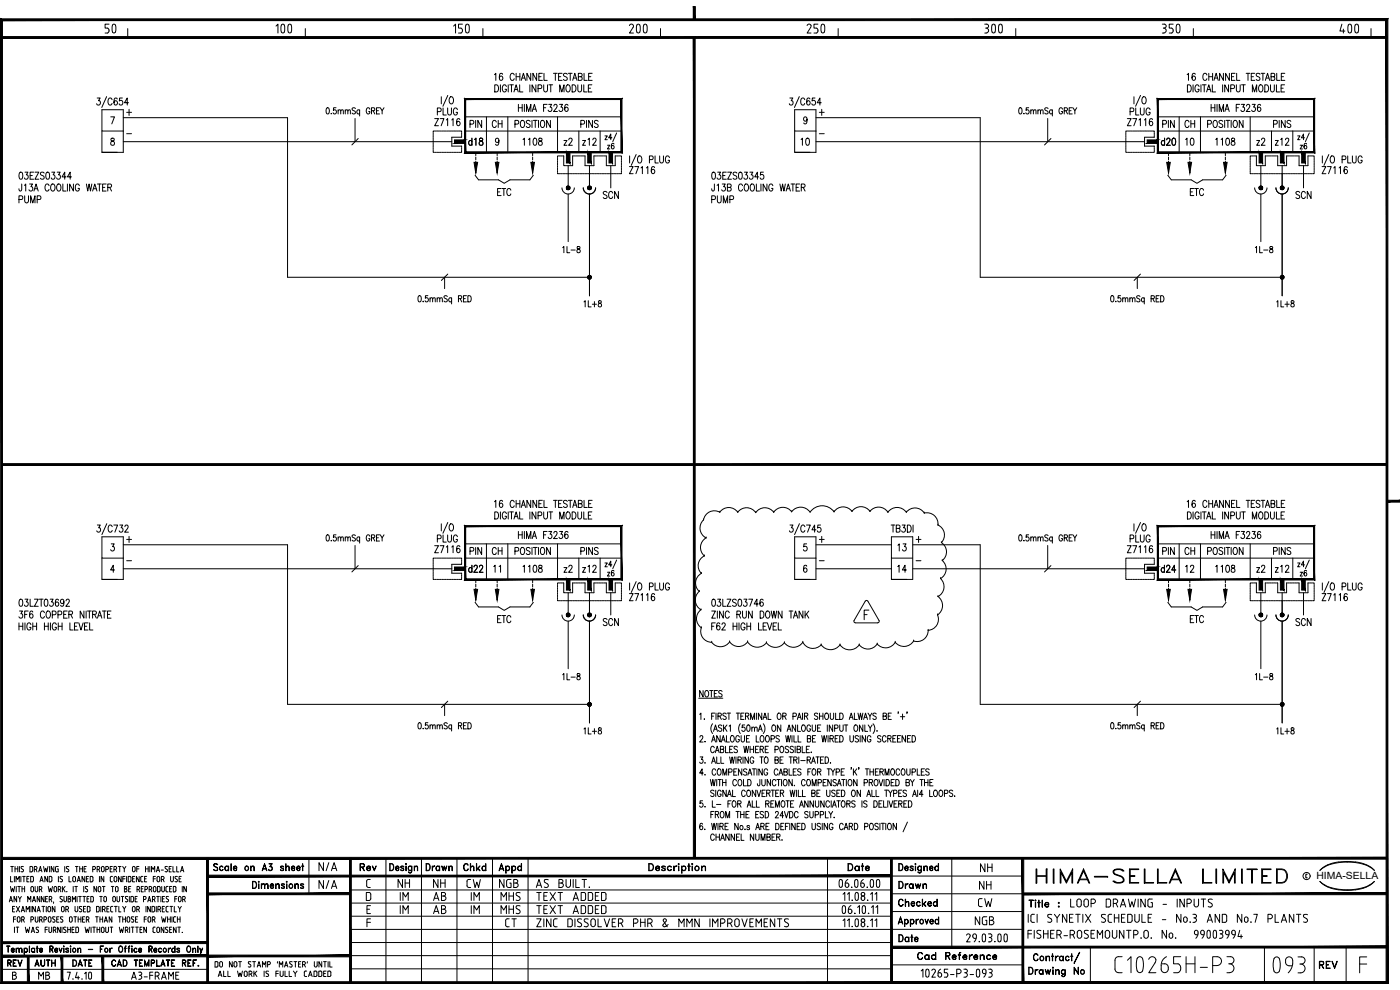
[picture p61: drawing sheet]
<svg xmlns="http://www.w3.org/2000/svg" width="420mm" height="297mm" viewBox="0 0 420 297" stroke-linecap="round" stroke-linejoin="round" font-family="sans-serif">
<defs><g id="words">
<g font-size="11.9">
<text x="26.5" y="13.4">50</text>
<text x="77.3" y="13.4">100</text>
<text x="132.6" y="13.4">150</text>
<text x="183.8" y="13.4">200</text>
<text x="239.2" y="13.4">250</text>
<text x="290.3" y="13.4">300</text>
<text x="345.7" y="13.4">350</text>
<text x="397.2" y="13.4">400</text>
</g>
<text font-size="7.9" x="310.1" y="266.3">HIMA-SELLA LIMITED</text>
<g font-size="5.7">
<text x="94.9" y="262.5">N/A</text>
<text x="293.5" y="262.8">NH</text>
<text x="94.9" y="267.8">N/A</text>
<text x="118.5" y="267.4">NH</text>
<text x="129.1" y="267.4">NH</text>
<text x="139.3" y="267.4">CW</text>
<text x="148.9" y="267.4">NGB</text>
<text x="293.2" y="268.1">NH</text>
<text x="119.2" y="275.5">IM</text>
<text x="129.1" y="275.5">AB</text>
<text x="140.4" y="275.5">IM</text>
<text x="149.6" y="271.3">MHS</text>
<text x="149.6" y="275.5">MHS</text>
<text x="160.2" y="275.5">TEXT ADDED</text>
<text x="292.8" y="273.4">CW</text>
<text x="320.3" y="273.4">LOOP DRAWING - INPUTS</text>
<text x="151" y="279.4">CT</text>
<text x="160.2" y="279.4">ZINC DISSOLVER PHR &amp; MMN IMPROVEMENTS</text>
<text x="291.7" y="278.7">NGB</text>
</g>
<g font-size="5.3">
<text x="130.5" y="35.6">PLUG</text>
<text x="338.3" y="35.6">PLUG</text>
<text x="129.5" y="38.8">Z7116</text>
<text x="146.8" y="39.5">CH</text>
<text x="337.6" y="38.8">Z7116</text>
<text x="354.9" y="39.5">CH</text>
<text x="139.7" y="44.8">d18</text>
<text x="155.9" y="44.8">1108</text>
<text x="168.3" y="44.8">z2</text>
<text x="173.9" y="44.8">z12</text>
<text x="239.5" y="44.8">10</text>
<text x="347.5" y="44.8">d20</text>
<text x="354.9" y="44.8">10</text>
<text x="364.1" y="44.8">1108</text>
<text x="376.4" y="44.8">z2</text>
<text x="381.7" y="44.8">z12</text>
<text x="188" y="53.3">Z7116</text>
<text x="395.8" y="53.3">Z7116</text>
<text x="148.5" y="60">ETC</text>
<text x="356.3" y="60">ETC</text>
<text x="180.3" y="60.7">SCN</text>
<text x="388.1" y="60.7">SCN</text>
<text x="129.5" y="167.2">Z7116</text>
<text x="146.8" y="167.6">CH</text>
<text x="268.5" y="166.5">13</text>
<text x="337.6" y="167.2">Z7116</text>
<text x="354.9" y="167.6">CH</text>
<text x="139.7" y="172.9">d22</text>
<text x="155.9" y="172.9">1108</text>
<text x="168.3" y="172.9">z2</text>
<text x="173.9" y="172.9">z12</text>
<text x="268.5" y="172.9">14</text>
<text x="347.5" y="172.9">d24</text>
<text x="354.9" y="172.9">12</text>
<text x="364.1" y="172.9">1108</text>
<text x="376.4" y="172.9">z2</text>
<text x="381.7" y="172.9">z12</text>
<text x="188" y="181.3">Z7116</text>
<text x="395.8" y="181.3">Z7116</text>
<text x="148.5" y="188">ETC</text>
<text x="180.3" y="189.1">SCN</text>
<text x="356.3" y="188">ETC</text>
<text x="388.1" y="189.1">SCN</text>
<text x="107.2" y="262.5">Rev</text>
<text x="127" y="262.5">Drawn</text>
<text x="138.3" y="262.5">Chkd</text>
<text x="253.6" y="262.5">Date</text>
<text x="268.8" y="267.8">Drawn</text>
<text x="119.2" y="271.3">IM</text>
<text x="129.1" y="271.3">AB</text>
<text x="140.4" y="271.3">IM</text>
<text x="160.2" y="271.3">TEXT ADDED</text>
<text x="268.8" y="273">Checked</text>
<text x="268.8" y="283.6">Date</text>
<text x="274.5" y="289.3">Cad Reference</text>
<text x="395.1" y="291.7">REV</text>
<text x="10.6" y="294.9">MB</text>
<text x="38.5" y="294.9">A3-FRAME</text>
</g>
<g font-size="4.9">
<text x="181.3" y="45.9">z6</text>
<text x="393.3" y="45.9" transform="rotate(-90 393.3 45.9)">z6</text>
<text x="167.9" y="76.9">1L-8</text>
<text x="375.7" y="76.9">1L-8</text>
<text x="151.3" y="172.9" transform="rotate(-90 151.3 172.9)">11</text>
<text x="1.4" y="291">REV</text>
<text x="9.5" y="291">AUTH</text>
<text x="20.8" y="291">DATE</text>
</g>
<g font-size="4.4">
<text x="181.3" y="173.9">z6</text>
<text x="389.5" y="173.9">z6</text>
</g>
<text font-size="3" x="395.1" y="263.8">HIMA-SELLA</text>
<g font-size="2.6">
<text x="37" y="41.3">-</text>
<text x="245.2" y="41.3">-</text>
<text x="37" y="169.3">-</text>
<text x="245.2" y="169.3">-</text>
<text x="274.1" y="169.3">-</text>
</g>
</g></defs>
<!-- layer: 00-DRG_FRAME -->
<g fill="none" stroke="#000" stroke-width=".3">
<path d="M3.2 260h.8M3.6 260v1.6M4.5 260v1.6M5.3 260v1.6M5.8 260v1.6M13.1 260l.3 1.6 .3-1.1 .4 1.1 .3-1.6M14.9 260v1.6M16.2 260v1.6l-.8-1.6v1.6M17 260l-.3 .3v1.1l.3 .2M17 260h.5M19.4 260v1.6M22.6 260h.8"/>
<path d="M23 260v1.6M23.9 260v1.6M24.7 260v1.6M25.9 260h-.7v1.6h.7M28.2 260l.5 .4-.5 .5M28.3 260h-.5v1.6M33.7 260h-.6v1.6h.6M35.5 260h.8M35.9 260v1.6M36.8 260l.5 .7v.9M37.8 260l-.5 .7M41.7 260h-.7v1.6"/>
<path d="M43.7 260v1.6M44.5 260v1.6M45 260v1.6M51.4 260h-.6v1.6h.6M51.9 260v1.6h.7M53 260v1.6h.7M64.3 259.2l.6-.1 .4 .3-.4-.2-.7 .2 .1 .4 .8 .4 .2 .4v.3l-.4 .3-.8-.3 .5 .2 .7-.2-.2-.6-.9-.5zM66.1 259.9l.5-.1 .2 .4-.2-.3a.59 .59 0 0 0-.6 .7 .59 .59 0 0 0 .8 .5l.1-.2a.66 .66 0 0 1-1 0 .66 .66 0 0 1 .2-1zM67.7 259.9l.5-.1 .3 .3-.3-.2a.6 .6 0 0 0-.7 .6 .6 .6 0 0 0 .7 .6l.3-.2a.66 .66 0 0 1-1 0 .66 .66 0 0 1 .2-1zM68.5 259.8l.1 1.4zM69.3 259.1l.1 2.1zM75.2 259.8l.1 1.4z"/>
<path d="M75.6 259.9h.6l.1 1.3-.2-1.2-.3-.1-.5 .3zM79.4 259.1l.7 2.1-.7-1.8-.7 1.8zM81.1 259.9a.65 .65 0 0 1 .7 .5 .65 .65 0 0 1-.5 .8 .65 .65 0 0 1-.8-.4l.2 .3a.66 .66 0 0 0 1-.4M81.6 259.2l-.9-.1h1l-.6 .9M81.6 259.1l-.6 .9 .5 .1 .2 .3M84.3 259.9v.4M85 259.9l.1 .2-.3-.3-.6 .3 .8 .6M85.7 259.1l.1 2.1zM86.1 259.9h.6l.1 1.3-.2-1.2-.3-.1-.5 .3zM90.5 259.8l.6 .1zM90.8 259.1l.1 2.1zM92.7 257.5v10.7"/>
<path d="M115.8 257.5v37.3M117 259.1a1.08 1.08 0 0 1 1.2 1.1 1.08 1.08 0 0 1-1.2 1zM117.1 259.2a.97 .97 0 0 1 1 1 .97 .97 0 0 1-1 .9zM120.4 259.9v.4M121 259.9l.2 .2-.3-.3-.7 .3 .9 .6M121.7 259.2l.2-.1 .1 .2-.2 .1zM121.8 259.2h.1M121.8 259.8l.1 1.4zM122.7 259.9l.5-.1 .3 .3-.3-.2a.6 .6 0 0 0-.6 .6 .6 .6 0 0 0 .6 .6l.3-.2a.66 .66 0 0 1-1 0 .66 .66 0 0 1 .2-1zM123.5 259.8l.1 1.6-.2 .5-.5 .1-.3-.4 .4 .3 .4-.3zM124.3 259.8l.1 1.4zM124.7 259.9h.6v1.3l-.1-1.2-.4-.1-.4 .3z"/>
<path d="M126.5 257.5v37.3M137.1 257.5v37.3M147.8 257.5v37.3M150.5 259.1l.7 2.1-.7-1.8-.7 1.8zM151.8 259.8l.1 2.2zM152 259.9a.64 .64 0 0 1 .9 .3 .64 .64 0 0 1-.2 .8 .64 .64 0 0 1-.8-.1l.3 .2a.6 .6 0 0 0 .7-.6 .6 .6 0 0 0-.7-.6l-.3 .2zM153.6 259.8l.1 2.2zM153.9 259.9a.65 .65 0 0 1 .8 .3 .65 .65 0 0 1-.1 .8 .65 .65 0 0 1-.9-.1l.4 .2a.6 .6 0 0 0 .6-.6 .6 .6 0 0 0-.6-.6l-.4 .2zM156.4 259.1l.1 2.1zM158.5 257.5v37.3M194.7 259.1h.7a1.14 1.14 0 0 1 .8 1.1 1.14 1.14 0 0 1-.8 1h-.7zM194.8 259.2a1.04 1.04 0 0 1 1.2 .6 1.04 1.04 0 0 1-.3 1.2l-.9 .1z"/>
<path d="M198.8 259.9v.4M199.5 259.9l.2 .2-.4-.3-.7 .3 1 .6M202.2 259.8l.1 1.4zM203.5 259.2l.2-.1 .1 .2-.2 .1zM203.6 259.2h.1M203.6 259.8l.1 1.4zM204.6 259.8l.1 2.2zM204.9 259.9a.68 .68 0 0 1 .9 .3 .68 .68 0 0 1-.2 .9 .68 .68 0 0 1-.9-.2l.4 .2a.61 .61 0 0 0 .7-.6 .61 .61 0 0 0-.7-.6l-.4 .2zM206.4 259.8l.7 .1zM206.7 259.1l.1 2.1zM207.6 259.2l.2-.1 .1 .2-.2 .1zM207.7 259.2h.1"/>
<path d="M207.7 259.8l.1 1.4zM210.5 259.8l.2 1.4zM248.3 257.5v37.3M269.7 259.1a1.08 1.08 0 0 1 1.3 1.1 1.08 1.08 0 0 1-1.3 1zM269.8 259.2a.97 .97 0 0 1 1.1 1 .97 .97 0 0 1-1.1 .9zM273.3 259.9v.4M273.9 259.9l.2 .2-.4-.3-.6 .3 .9 .6M274.7 259.1l.1 .3zM274.7 259.2h.1M274.7 259.8l.1 1.4zM275.7 259.9l.4-.1 .4 .3-.4-.2a.6 .6 0 0 0-.6 .6 .6 .6 0 0 0 .6 .6l.4-.2a.66 .66 0 0 1-1.1 0 .66 .66 0 0 1 .3-1zM276.5 259.8v1.8l-.7 .4-.3-.4 .4 .3 .5-.3z"/>
<path d="M277.3 259.8v1.4zM277.6 259.9h.6l.1 1.3-.1-1-.2-.3-.7 .3zM281.6 259.1l.1 2.1zM285.6 257.5v26.7M409.3 259.3a15.5 15.5 0 0 0-12.7 1.5l-.5 .4a8.5 8.5 0 0 1 5.7-2.6 14.6 14.6 0 0 1 8.6 1l2.1 1.6-1.5-1.1-1.7-.8M2.8 270.6l.5-1.6 .4 1.6M2.9 270.1h.7M3.1 266l.4 1.6 .3-1.1 .3 1.1 .3-1.6M3.2 263v1.6h.6M3.8 272.7h.5M4 275.8h.7M4.3 263v1.6"/>
<path d="M4.3 278.2v1.6M4.4 272h-.6v1.6h.6M4.5 260.7h.8M4.7 275.1h-.7v1.6M4.8 264.6v-1.6l.5 .9 .5-.9v1.6M4.8 278.2h.8M4.9 266v1.6M4.9 272l1 1.6M5 269v1.6l-.8-1.6v1.6M5.2 278.2v1.6M5.3 266h.8M5.4 275.1l.6 .2v1.2a.41 .41 0 0 1-.5 .2 .41 .41 0 0 1-.3-.5z"/>
<path d="M5.5 269l.4 .7v.9M5.7 266v1.6M5.9 272l-1 1.6M6.3 263v1.6M6.4 273.6l.5-1.6 .5 1.6M6.4 269l-.5 .7M6.5 260.6l.4 .3a.43 .43 0 0 1 0 .6 .43 .43 0 0 1-.6 0M6.5 276l.7-.3-.1-.6h-.6v1.6M6.5 273.1h.7M6.6 266v1.6M6.6 266.7h.8M6.8 263h.8"/>
<path d="M7 276l.3 .7M7 260h-.6l.1 .6M7.2 263v1.6M7.4 266v1.6M7.6 278.2l.3 1.6 .3-1.1 .4 1.1 .3-1.6M7.9 273.6v-1.6l.4 .9 .5-.9v1.6M8.1 263.7h.5M8.3 270.6v-1.6l.5 .9 .4-.9v1.6M8.7 263h-.6v1.6h.6M9.3 276l.7-.3-.1-.6h-.6v1.6M9.3 272v1.6M9.4 279.8l.5-1.6 .5 1.6"/>
<path d="M9.5 266l.5 .2v1.2a.37 .37 0 0 1-.3 .2 .37 .37 0 0 1-.4-.2v-1zM9.5 261.6l.3-.2v-1.1l-.2-.3h-.6v1.6h.5M9.5 279.4h.7M9.7 270.6l.5-1.6 .5 1.6M9.9 270.1h.6M10 263.3l-.2-.3h-.6v1.6l.6-.1 .2-.3M10 263.3v.9M10.3 260.9l.8-.3-.2-.6h-.6v1.6M10.5 266l.1 1.4a.37 .37 0 0 0 .3 .2 .37 .37 0 0 0 .4-.2v-1.4M10.6 275.1v1.4a.41 .41 0 0 0 .5 .2 .41 .41 0 0 0 .3-.5v-1.1M10.6 272v1.6l-.8-1.6v1.6M10.8 260.9l.3 .7"/>
<path d="M10.9 278.3v.4l.5 .4a.42 .42 0 0 1 .1 .6 .42 .42 0 0 1-.7 0M10.9 278.3h.7M11.1 273.6l.5-1.6 .5 1.6M11.3 273.1h.6M11.6 261.6l.5-1.6 .5 1.6M11.8 261.1h.6M11.8 266.9l.7-.2-.1-.7h-.6v1.6M11.9 276h.4M11.9 269v1.6l-.7-1.6v1.6M12 264.6l.5-1.6 .5 1.6M12.1 264.1h.7M12.3 275l.4 .5-.4 .5"/>
<path d="M12.3 275.1h-.4v1.6M12.3 266.9l.3 .7M12.4 276l.3 .7M12.6 272h.8M13 272v1.6M13.2 276l.7-.3-.1-.6h-.6v1.6M13.2 269v1.6l-.8-1.6v1.6M13.5 278.9h.7M13.7 269.7h.4M13.9 272v1.6M14.2 278.2h-.7v1.6M14.3 263v1.6l-.8-1.6v1.6"/>
<path d="M14.3 269h-.6v1.6h.6M14.4 273.1v.3a.41 .41 0 0 0 .5 .2 .41 .41 0 0 0 .3-.5M14.4 272.4v-.2a.41 .41 0 0 1 .5-.2 .41 .41 0 0 1 .3 .4M14.4 272.4v.7M14.5 266l.3 1.6 .3-1.1 .3 1.1 .3-1.6M14.7 275.1l.5 .2v1.2a.41 .41 0 0 1-.4 .2 .41 .41 0 0 1-.3-.5zM14.7 278.2v1.4a.41 .41 0 0 0 .5 .2 .41 .41 0 0 0 .3-.4v-1.2M14.8 269.9l.7-.3-.1-.6h-.6v1.6M15.2 272.4v.7M15.2 269.9l.4 .7M15.6 263.3l-.2-.3h-.6v1.6l.6-.1 .2-.3M15.6 263.3v.9"/>
<path d="M16 279.1h.4M16.1 270.6l-.1 .4M16.4 278.2l.4 .4-.4 .5M16.4 278.2h-.4v1.6M16.4 266l.5 .2v1.2a.37 .37 0 0 1-.3 .2 .37 .37 0 0 1-.3-.2l-.1-1zM16.5 272v1.6l-.8-1.6v1.6M16.5 279.1l.3 .7M16.5 275.1h-.4l-.3 .2v.3l.6 .4a.42 .42 0 0 1 0 .6 .42 .42 0 0 1-.6 0M17 275.8h.5M17.2 260.7h.3v.9h-.5M17.5 266.9l.7-.2-.1-.7h-.6v1.6M17.5 263v1.6"/>
<path d="M17.7 275.1h-.7v1.6h.7M17.9 266.9l.4 .7M18 270.5l.4 .1M18 264.5l.4 .1M18.1 278.2v1.6l-.8-1.6v1.6M18.4 273.1l.1 .3a.41 .41 0 0 0 .5 .2 .41 .41 0 0 0 .3-.5M18.5 273.1v-.9a.41 .41 0 0 1 .5-.2 .41 .41 0 0 1 .3 .4v.7M18.6 278.2v1.6M18.7 269h-.4l-.3 .2 .1 .3 .6 .6-.3 .5M18.7 276a.42 .42 0 0 1 .1 .6 .42 .42 0 0 1-.7 0M18.7 266v1.6M18.8 263l-.5-.1-.3 .3 .1 .3 .6 .6-.3 .5"/>
<path d="M18.9 275.1h-.5l-.2 .2v.3l.5 .4M19 266.6l.5 1M19.2 269v1.4a.37 .37 0 0 0 .4 .2 .37 .37 0 0 0 .3-.2l.1-1.4M19.3 278.8l.4 .3a.43 .43 0 0 1 0 .6 .43 .43 0 0 1-.6 0M19.5 266l-.8 .9M19.7 272.9l.8-.3-.1-.6h-.7v1.6M19.8 278.3h-.7l.1 .5M20.1 267.5h.1M20.1 260.6l.4 .3a.42 .42 0 0 1 .1 .6 .42 .42 0 0 1-.7 0M20.2 272.9l.4 .7M20.3 278.2v1.6M20.3 278.9h.8"/>
<path d="M20.4 269.7l.7-.2-.1-.5h-.6v1.6h.4M20.7 260h-.7l.1 .6M20.7 263v1.6h.7M20.8 269.7l.4 .4-.4 .5M21 275.1l.6 .2v1.2a.41 .41 0 0 1-.5 .2 .41 .41 0 0 1-.3-.5zM21.1 278.2v1.6M21.6 278.9h.5M21.7 270.6v-1.6l.5 .9 .5-.9v1.6M21.8 264.1l.1 .3a.41 .41 0 0 0 .5 .2 .41 .41 0 0 0 .3-.5M21.8 264.1l.1-.9a.41 .41 0 0 1 .5-.2 .41 .41 0 0 1 .3 .4v.7M22 266v1.6M22.2 275.1h.8"/>
<path d="M22.3 278.2h-.7v1.6h.7M22.4 266h.8M22.5 273.1l.1 .3a.41 .41 0 0 0 .5 .2 .41 .41 0 0 0 .2-.5M22.5 272v1.1M22.6 275.1v1.6M22.8 266v1.6M23.1 269v1.6M23.2 264.6l.4-1.6 .5 1.6M23.2 278.2l.3 .1 .1 1.1M23.2 278.2h-.4v1.6h.6l.2-.4M23.3 264.1h.7M23.3 272v1.1"/>
<path d="M23.5 275.1v1.6M23.5 275.8h.8M23.6 269h.8M23.9 260.7h.8M24 269v1.6M24.3 275.1v1.6M24.6 272h-.5l-.3 .2 .1 .3 .5 .4a.43 .43 0 0 1 .1 .6 .43 .43 0 0 1-.7 0M24.8 275.8h.5M24.9 269h.8M25.1 272.7h.4M25.1 266v1.6M25.2 260.7h.5"/>
<path d="M25.3 269v1.6M25.4 275.1h-.6v1.6h.6M25.4 263v1.6l-.8-1.6v1.6M25.5 278.2l.4 1.6 .3-1.1 .3 1.1 .3-1.6M25.6 267.5l.4 .1M25.7 272h-.6v1.6h.6M25.9 276l.8-.3-.2-.6h-.6v1.6M25.9 263.7h.5M26.1 269.7h.5M26.1 266.9l.2 .4-.3 .3M26.3 266h-.4l-.3 .2v.3l.6 .4M26.4 276l.3 .7"/>
<path d="M26.6 263h-.7v1.6h.7M26.7 273.6l.3-.4v-1.1l-.8-.1v1.6h.5M26.8 269h-.7v1.6h.7M27.3 278.2v1.6M27.8 278.2h.8M27.8 260.9h.5M27.9 263.3l-.2-.3h-.6v1.6l.7-.2 .1-1.1M28 269.3l-.1-.3h-.7v1.6h.7l.1-.4M28 269.3v.9M28.2 278.2v1.6M28.7 275.1h.8M29 266v1.6l-.8-1.6v1.6"/>
<path d="M29.1 275.1v1.6M29.1 278.2v1.6M29.1 278.9h.8M29.1 260.9l.8-.3-.2-.6h-.6v1.6M29.5 273.6l.3-.4-.1-1.1-.7-.1v1.6h.5M29.6 260.9l.4 .7M29.7 266l.5 .2v1.2a.37 .37 0 0 1-.3 .2 .37 .37 0 0 1-.4-.2v-1zM29.8 263v1.6M29.9 269h.8M29.9 278.2v1.6M30 275.1v1.6M30 275.8h.8"/>
<path d="M30.3 272v1.6M30.3 269v1.6M30.4 278.6l.1-.2a.39 .39 0 0 1 .3-.2 .39 .39 0 0 1 .4 .2v1.2a.41 .41 0 0 1-.5 .2 .41 .41 0 0 1-.3-.4M30.4 261.1l.1 .3a.41 .41 0 0 0 .5 .2 .41 .41 0 0 0 .3-.5M30.4 278.6v.8M30.5 261.1v-.9a.41 .41 0 0 1 .5-.2 .41 .41 0 0 1 .3 .4v.7M30.7 266h.8M30.8 272.9h.4M30.8 275.1v1.6M31.1 266v1.6M31.2 263v1.6l-.9-1.6v1.6M31.2 269.4v-.2a.37 .37 0 0 1 .3-.2 .37 .37 0 0 1 .4 .2v1.2a.37 .37 0 0 1-.4 .2 .37 .37 0 0 1-.3-.2v-.3"/>
<path d="M31.2 272l.4 .4-.4 .5M31.2 272h-.4v1.6M31.2 269.4v.7M31.3 272.9l.3 .7M31.3 276.7l.5-1.6 .5 1.6M31.5 276.3h.6M31.7 278.2l.1 1.4a.41 .41 0 0 0 .4 .2 .41 .41 0 0 0 .3-.4l.1-1.2M31.8 260.9l.7-.3-.1-.6h-.6v1.6M32.1 272.7h.5M32.7 272h-.6v1.6h.6M33 278.2h.8M33.1 260.7h.4"/>
<path d="M33.1 263.3v1.1l.7 .2M33.2 273.2l.3 .4M33.2 272.3v.9M33.4 266h.8M33.4 278.2v1.6M33.5 273.6h.4M33.6 275.1v1.6l-.8-1.6v1.6M33.8 263h-.5l-.2 .3M33.8 266v1.6M33.9 272h-.5l-.2 .3M34 269l.6 .2v1.2a.37 .37 0 0 1-.4 .2 .37 .37 0 0 1-.3-.2l-.1-1zM34.2 260.9l.8-.3-.2-.6h-.6v1.6"/>
<path d="M34.2 264.1l.1 .3a.41 .41 0 0 0 .5 .2 .41 .41 0 0 0 .3-.5M34.2 264.1l.1-.9a.41 .41 0 0 1 .5-.2 .41 .41 0 0 1 .3 .4v.7M34.4 272h.8M34.7 260.9l.3 .7M34.8 272v1.6M35.1 269l.1 1.4a.37 .37 0 0 0 .3 .2 .37 .37 0 0 0 .3-.2l.1-1.4M35.4 266.4v-.2a.37 .37 0 0 0-.4-.2 .37 .37 0 0 0-.3 .2v1.2a.37 .37 0 0 0 .3 .2 .37 .37 0 0 0 .4-.2v-.3M35.5 266.4v.8M35.5 275.1h.8M35.7 272v1.6h.6M35.8 278.2l.3 1.6 .4-1.1 .3 1.1 .3-1.6M35.9 275.1v1.6"/>
<path d="M36.4 263v1.6l-.8-1.6v1.6M36.4 269h.8M36.8 269v1.6M36.8 272l.5 .7v.9M36.8 275.1v1.6M36.8 275.8h.9M36.9 263.7h.6M37.3 266l.7 .1v.4l-.3 .2 .4 .4-.4 .5h-.4zM37.3 266.7h.4M37.5 263h-.6v1.6M37.6 279.1l.8-.2-.2-.7h-.6v1.6M37.6 270.5l.4 .1"/>
<path d="M37.7 275.1v1.6M37.8 272l-.5 .7M38 263v1.6M38.1 279.1l.3 .7M38.3 275.1l.6 .2v1.2a.41 .41 0 0 1-.5 .2 .41 .41 0 0 1-.3-.5zM38.3 269h-.4l-.3 .2 .1 .3 .6 .6-.3 .5M38.6 266.7h.5M38.8 269v1.6M38.9 278.2v1.6M39.2 266h-.6v1.6h.6M39.3 269l.7 .1-.1 1.5h-.6zM39.3 263.3l-.2-.3h-.6v1.6l.8-.2v-1.1"/>
<path d="M39.4 278.2h.8M39.7 261.1l.1 .3a.41 .41 0 0 0 .5 .2 .41 .41 0 0 0 .3-.5M39.7 273.1l.1 .3a.41 .41 0 0 0 .5 .2 .41 .41 0 0 0 .3-.5M39.7 273.1l.1-.9a.41 .41 0 0 1 .5-.2 .41 .41 0 0 1 .3 .4v.7M39.8 261.1v-.9a.41 .41 0 0 1 .5-.2 .41 .41 0 0 1 .3 .4v.7M39.8 263.7h.5M39.8 278.2v1.6M40.2 275.1h-.5l-.3 .2 .1 .3 .5 .4a.42 .42 0 0 1 .1 .6 .42 .42 0 0 1-.7 0M40.4 263h-.6v1.6h.6M40.6 269.7h.4M40.7 275.8h.4M40.7 278.2h.8"/>
<path d="M41 272.9l.8-.3-.2-.6h-.6v1.6M41 260.7h.7M41.1 278.2v1.6M41.1 266.9h.4M41.2 269h-.6v1.6h.6M41.3 275.1h-.6v1.6h.6M41.5 266l.4 .4-.4 .5M41.5 266h-.4v1.6M41.5 272.9l.3 .7M41.6 266.9l.3 .7M41.8 263v1.6l-.9-1.6v1.6M42 278.9h.5"/>
<path d="M42.2 263.3l.1 1.1 .6 .2M42.4 266.7h.5M42.7 278.2h-.7v1.6h.7M42.9 263h-.5l-.2 .3M43 266h-.6v1.6h.6M43.1 269.9l.7-.3-.1-.6h-.6v1.6M43.3 275.8h.6M43.4 263.7h.5M43.5 266.9l.7-.2-.1-.7h-.6v1.6M43.7 260.7h.8M43.8 272v1.6M43.9 275.1h-.6v1.6"/>
<path d="M44 278.2v1.6l-.8-1.6v1.6M44 263h-.6v1.6h.6M44.3 270.6l.5-1.6 .5 1.6M44.5 270.1h.6M44.6 275.1l.6 .2v1.2a.41 .41 0 0 1-.5 .2 .41 .41 0 0 1-.3-.5zM44.8 266.9l.7-.2-.2-.7h-.5v1.6M45.1 272v1.6l-.8-1.6v1.6M45.2 266.9l.4 .7M45.5 261.6v-1.6l.5 .9 .4-.9v1.6M45.7 276l.8-.3-.2-.6h-.6v1.6M45.8 269.9l.7-.3-.1-.6h-.6v1.6M45.9 279.4l.2 .4h.5"/>
<path d="M46 263.7h.7M46.1 273.6l.3-.4v-1.1l-.8-.1v1.6h.5M46.2 276l.3 .7M46.2 266l.5 .2v1.2a.37 .37 0 0 1-.3 .2 .37 .37 0 0 1-.3-.2l-.1-1zM46.2 269.9l.3 .7M46.2 278.2l-.3 .3v.9M46.2 278.2h.4M46.7 263h-.7v1.6M46.9 272v1.6M46.9 261.6l.5-1.6 .5 1.6M47 269h.8M47.1 261.1h.6"/>
<path d="M47.1 264.1l.1 .3a.41 .41 0 0 0 .5 .2 .41 .41 0 0 0 .2-.5M47.1 264.1l.1-.9a.41 .41 0 0 1 .5-.2 .41 .41 0 0 1 .2 .4v.7M47.3 278.2l.5 .2v1.2a.41 .41 0 0 1-.5 .2 .41 .41 0 0 1-.2-.4zM47.4 272.9l.8-.3-.2-.6h-.6v1.6M47.4 269v1.6M47.9 272.9l.3 .7M48 266.3l-.1-.3h-.6v1.6l.6-.1 .1-.3M48.1 266.3v.9M48.3 269v1.6M48.4 261.1h.6M48.4 263.9l.8-.3-.1-.6h-.7v1.6M48.5 275.1l.3 1.6 .3-1.1 .4 1.1 .3-1.6"/>
<path d="M48.5 266l.1 1.4a.37 .37 0 0 0 .3 .2 .37 .37 0 0 0 .4-.2v-.3M48.7 272.7h.5M48.7 269.7h.5M48.9 263.9l.4 .7M49.2 278.2v1.6l-.8-1.6v1.6M49.3 266v1.2M49.4 272h-.7v1.6h.7M49.4 269h-.7v1.6h.7M49.7 260.6l.4 .3a.42 .42 0 0 1 .1 .6 .42 .42 0 0 1-.7 0M49.8 270.5l.4 .1M49.9 269h.7M49.9 269v.5l.7 .6-.3 .5"/>
<path d="M50.2 272l-.3 .1-.1 1.1 .4 .4M50.2 272h.3M50.2 273.6h.3M50.2 279.1a.42 .42 0 0 1 .1 .6 .42 .42 0 0 1-.6 0M50.2 260h-.6l.1 .6M50.3 275.1v1.6M50.3 275.8h.8M50.4 278.3l-.4-.1-.3 .2v.3l.5 .4M50.4 266h-.4l-.2 .3v1.1l.6 .2M50.8 260.7h.4M50.9 266.7h.5M50.9 278.9h.5"/>
<path d="M51 272h.8M51.1 275.1v1.6M51.2 264.1l.1 .3a.41 .41 0 0 0 .4 .2 .41 .41 0 0 0 .3-.5M51.2 263v1.1M51.4 272v1.6M51.5 266h-.6v1.6h.6M51.5 278.2h-.6v1.6h.6M51.6 275.1v1.6M52 266l.7 .1-.1 1.4-.6 .1zM52 263v1.1M52.3 272v1.6h.6M52.4 275l-.3 .2v1.1l.3 .4"/>
<path d="M52.4 276.7h.3M52.4 275.1h.3M52.5 269.7h.6M52.5 264.5l.4 .1M52.9 278.2v1.6l-.9-1.6v1.6M53.1 269h-.6v1.6M53.2 263l-.4-.1-.3 .3 .1 .3 .6 .6-.3 .5M53.2 275.1v1.6M53.2 275.8h.8M53.3 278.2h.9M53.4 272l.5 .7v.9M53.7 278.2v1.6"/>
<path d="M53.7 263.7h.5M53.7 269l.6 .2v1.2a.37 .37 0 0 1-.4 .2 .37 .37 0 0 1-.3-.2v-1zM54 275.1v1.6M54.2 261.6l.5-1.6 .5 1.6M54.4 261.1h.6M54.4 263h-.7v1.6h.7M54.4 272l-.5 .7M54.7 279.8h.1M54.7 266v1.6M54.8 269.9l.8-.3-.2-.6h-.6v1.6M55.3 269.9l.3 .7M55.9 266v1.6l-.7-1.6v1.6"/>
<path d="M70.1 260.4h.9l-.3-.5a.59 .59 0 0 0-.6 .7 .59 .59 0 0 0 .8 .5l.2-.2a.61 .61 0 0 1-.9 .1 .61 .61 0 0 1-.1-.9 .61 .61 0 0 1 .9-.1l.1 .5h-1M75.8 264.4a1.08 1.08 0 0 1 1.2 1.1 1.08 1.08 0 0 1-1.2 1.1zM75.9 264.5a.97 .97 0 0 1 1.1 1 .97 .97 0 0 1-1.1 1zM77.6 264.4l.2 .1-.1 .2zM77.6 264.5h.1M77.6 265.1l.1 1.5zM78.4 265.1l.1 1.5zM78.8 265.2h.6l.1 1.4-.2-1.2-.3-.2-.5 .4zM78.9 260.7h1M79 260.6h.8M79.7 265.2h.7l.1 1.4-.2-1.2-.4-.2-.4 .4zM80.6 260.9l.3 .2"/>
<path d="M81.2 265.8h.8v-.4a.57 .57 0 0 0-.9 .5 .57 .57 0 0 0 .9 .5l.1-.1a.62 .62 0 0 1-.8 0 .62 .62 0 0 1-.1-.8 .62 .62 0 0 1 .8-.1l.1 .5h-.9M81.3 260l.4 .5-.4 .6M82.7 265.1l.1 1.5zM83.1 265.2h.6l.1 1.4-.2-1.2-.3-.2-.5 .4zM84.2 261.1h.8M84.2 260.2l.9 .6-.3 .4-.6-.3 .1 .2M84.2 260h.8M84.5 266.4h.8M84.5 265.6l.8 .4 .1 .3a.51 .51 0 0 1-.5 .3 .51 .51 0 0 1-.5-.3l.2 .2M84.5 265.4h.8M84.6 265.2v.4M85 260.6v.5"/>
<path d="M85.2 265.2l.2 .3a.51 .51 0 0 0-.5-.4 .51 .51 0 0 0-.5 .4l.9 .6M85.2 266v.5M86 264.4l.1 .3-.2-.1zM86 264.5h.1M86 265.1l.1 1.5zM87.5 260.4h.9l-.3-.5a.58 .58 0 0 0-.6 .7 .58 .58 0 0 0 .8 .5l.2-.2a.61 .61 0 0 1-.9 .1 .61 .61 0 0 1-.1-.9 .61 .61 0 0 1 .9-.1l.1 .5h-1M88.5 265.1l.1 1.5zM88.8 265.2h.7l.1 1.4-.2-1.2-.4-.2-.4 .4zM89.1 260.4h.9l-.3-.5a.58 .58 0 0 0-.6 .7 .58 .58 0 0 0 .8 .5l.2-.2a.61 .61 0 0 1-.9 .1 .61 .61 0 0 1-.1-.8 .61 .61 0 0 1 .9-.2l.1 .5h-1M90.3 266.4h.7M90.3 265.6l.7 .4 .1 .3a.52 .52 0 0 1-.4 .3 .52 .52 0 0 1-.5-.3l.1 .2M90.3 265.4h.7"/>
<path d="M90.3 265.2v.4M91 265.2l.1 .3a.52 .52 0 0 0-.4-.4 .52 .52 0 0 0-.5 .4l.8 .6M91 266v.5M105.2 267h162.3M105.2 271h162.3M105.2 274.9h162.3M105.2 278.9h162.3M118.8 260.4h.9l-.3-.5a.57 .57 0 0 0-.6 .7 .57 .57 0 0 0 .8 .4l.1-.1a.61 .61 0 0 1-.8 .1 .61 .61 0 0 1-.1-.8 .61 .61 0 0 1 .9-.2v.5h-.9M120.3 260h.8M120.3 260.2l.8 .4 .1 .3-.3 .3-.7-.3M121 260.6v.5M149.9 260.7h1.1"/>
<path d="M150 260.6h.9M155.4 260.1l.4-.3 .6 .3-.3-.2a.6 .6 0 0 0-.7 .6 .6 .6 0 0 0 .7 .6l.3-.2a.65 .65 0 0 1-.9 .2 .65 .65 0 0 1-.1-1zM196.8 260.4h1l-.1-.4a.58 .58 0 0 0-.8 .1 .58 .58 0 0 0 .1 .9 .58 .58 0 0 0 .8-.2l.2 .1a.67 .67 0 0 1-1.1 .2 .67 .67 0 0 1 0-1 .67 .67 0 0 1 1.1 .1v.3h-1.2M198.7 261h.9M198.7 260.2l1 .6-.4 .4-.7-.3 .2 .2M198.7 260h.9M199.5 260.6v.5M200.4 260.1l.4-.3 .7 .3-.2-.1a.58 .58 0 0 0-.8 .1 .58 .58 0 0 0 .1 .9 .58 .58 0 0 0 .8-.2l.1 .1a.7 .7 0 0 1-1 .2 .7 .7 0 0 1-.1-1zM202.4 260.1l.7-.3-.8 .6zM210.7 260.2l.5-.4 .5 .1 .1 1.3-.2-1.2-.4-.1zM267.5 262.9h39.5M267.5 268.2h39.5"/>
<path d="M267.5 273.5h39.5M267.5 278.8h39.5M269.7 276.7h1.1M269.8 276.6h.9M270.3 275.1l.7 2.1-.7-1.8-.7 1.8zM271.5 275.8v2.1zM271.6 260.4h.9l-.3-.5a.57 .57 0 0 0-.6 .7 .57 .57 0 0 0 .8 .4l.2-.1a.62 .62 0 0 1-.9 .1 .62 .62 0 0 1-.1-.8 .62 .62 0 0 1 .9-.2l.1 .5h-1M271.7 275.9a.65 .65 0 0 1 .9 .6 .65 .65 0 0 1-.9 .6l-.2-.2 .4 .2a.61 .61 0 0 0 .6-.6 .61 .61 0 0 0-.6-.6l-.4 .2zM273.2 275.8l.1 2.1zM273.2 261h.8M273.2 260.2l.9 .6-.4 .4-.6-.3 .2 .2M273.2 260h.8"/>
<path d="M273.5 275.9a.65 .65 0 0 1 .8 .6 .65 .65 0 0 1-.8 .6l-.2-.2 .3 .2a.61 .61 0 0 0 .6-.6 .61 .61 0 0 0-.6-.6l-.3 .2zM273.9 260.6v.5M274.9 275.8l.1 1.4zM275.3 275.9l.4-.1-.7 .6zM277.6 275.8l.5 1.2 .5-1.2-.5 1.4zM279 260.4h.9l-.1-.4a.56 .56 0 0 0-.8 .5 .56 .56 0 0 0 .8 .5l.2-.1a.61 .61 0 0 1-.9 .1 .61 .61 0 0 1 0-.9 .61 .61 0 0 1 .8-.1l.1 .5h-1M279.1 276.4h.9l-.1-.4a.56 .56 0 0 0-.8 .5 .56 .56 0 0 0 .8 .5l.2-.1a.61 .61 0 0 1-.8 .1 .61 .61 0 0 1-.1-.9 .61 .61 0 0 1 .8-.1l.1 .5h-1M280.6 260.1l.4-.3 .6 .3-.4-.2a.6 .6 0 0 0-.6 .6 .6 .6 0 0 0 .6 .6l.4-.2a.64 .64 0 0 1-.9 .2 .64 .64 0 0 1-.1-1zM280.9 275.9l.4-.1 .3 .3-.3-.2a.61 .61 0 0 0-.6 .6 .61 .61 0 0 0 .6 .6l.3-.2a.66 .66 0 0 1-1 0 .66 .66 0 0 1 .3-1zM281.6 275.1l.1 2.1zM308.8 270.1h1.3zM309.4 270.1v2.1l.1-2.1"/>
<path d="M310.6 270.1l.3 .1-.2 .1zM310.7 270.1h.1M310.7 270.7l.1 1.5zM311.4 270.7l.7 .2zM311.7 270.1l.1 2.1zM312.7 270.1l.1 2.1zM313.6 271.4h1.1v-.2a.56 .56 0 0 0-.9-.2 .56 .56 0 0 0 0 .9 .56 .56 0 0 0 .9-.1 .65 .65 0 0 1-1.1 .1 .65 .65 0 0 1 .3-1h.7l.2 .6h-1.2M317.6 270.9l.2-.2 .1 .3-.2 .1zM317.6 272l.2-.1 .1 .2zM317.7 270.9h.1M317.7 272h.1M392.3 262.3l-.4 .1v.7l.4 .3"/>
<path d="M409.3 266.3l1.7-.7 1.5-1.1a8.7 8.7 0 0 1-5.7 2.5 15 15 0 0 1-8.6-1l-2.1-1.5a10.9 10.9 0 0 0 8.2 2.5l2.5-.2 2.5-.5M.5 290.8h61.8M1.9 283.8l1.1 .1zM2.4 283.9v1.8l.1-1.8M3.4 285h.8l-.1-.4a.51 .51 0 0 0-.7 .5 .51 .51 0 0 0 .7 .5l.2-.1a.55 .55 0 0 1-.8 0 .55 .55 0 0 1 0-.7 .55 .55 0 0 1 .7-.2l.1 .5h-.9M4.4 291.7h-.6v2.1h.6a.59 .59 0 0 0 .5-.6 .59 .59 0 0 0-.6-.6M4.8 284.5l.1 1.2zM5.1 284.6h.6l.1 1.1-.2-1.1h-.3l-.4 .2zM6 284.6h.5l.1 1.1-.1-1.1h-.3l-.4 .2zM7.2 284.5l.1 1.9zM7.5 284.6a.56 .56 0 0 1 .8 .5 .56 .56 0 0 1-1 .4l.3 .2a.55 .55 0 0 0 .6-.6 .55 .55 0 0 0-.6-.5l-.3 .1zM8.8 283.8l.1 1.9z"/>
<path d="M9.7 284.6l.3-.1 .4 .2-.4-.1a.55 .55 0 0 0-.5 .5 .55 .55 0 0 0 .5 .6l.4-.2a.59 .59 0 0 1-1 0 .59 .59 0 0 1 .3-.9zM10.4 284.5v1.2zM10.9 284.5l.5 .1zM11.1 283.8l.1 1.9zM11.9 285h.8l-.1-.4a.51 .51 0 0 0-.7 .5 .51 .51 0 0 0 .7 .5l.2-.1a.55 .55 0 0 1-.8 0 .55 .55 0 0 1-.1-.8 .55 .55 0 0 1 .8-.1l.1 .5h-.9M15 284.7l.8-.1v-.6l-.8-.1-.1 1.8v-1.9l.9 .1v.8l-.8 .1M15.4 284.8l.5 .9-.4-.9M16.5 285h.8l-.1-.4a.51 .51 0 0 0-.7 .5 .51 .51 0 0 0 .7 .5l.1-.2-.1 .3a.57 .57 0 0 1-.8-.6 .57 .57 0 0 1 .9-.5v.5h-.8M17.7 284.5l.5 1.1 .4-1.1-.4 1.2zM19.1 283.8l.1 .3zM19.1 283.9h.1M19.1 284.5l.1 1.2z"/>
<path d="M19.8 284.8l.8 .6-.3 .3-.6-.2 .2 .2M19.8 284.6h.7M19.9 284.6v.3M20.2 291.7h.9l-.6 2.1M20.4 284.6l.2 .1-.3-.2-.6 .2 .8 .6M20.4 285.2v.5M21.1 283.9l.1-.1v.3zM21.1 283.9h.1M21.1 284.5l.1 1.2zM23.1 291.7l-.5 1.6h1.2M23.3 284.5l.1 1.2zM23.5 292.9v.9"/>
<path d="M23.6 284.6h.6l.1 1.1-.2-1.1h-.3l-.4 .2zM25.4 292.1l.4-.4v2.1M26.5 284.8l1.3 .1zM26.7 291.9v1.7M27.4 291.9v1.7l-.4 .2-.3-.2M30.1 283.8h.9l-.9 .1v1.8zM30.1 284.7h.5l-.5 .1M33 284.5v1.2zM33.3 284.6l.4-.1-.7 .5zM33.7 288.3l.6-.3 .4 .5a.59 .59 0 0 0-.7-.4 .59 .59 0 0 0-.4 .6v.5a.59 .59 0 0 0 .3 .6 .59 .59 0 0 0 .6-.1l.2-.2a.63 .63 0 0 1-.7 .4 .63 .63 0 0 1-.5-.7zM35.3 289.5h1M35.4 289.4h.8"/>
<path d="M35.8 288l.7 1.9-.7-1.6-.6 1.6zM35.9 283.9l.1-.1a.96 .96 0 0 1 .9 1 .96 .96 0 0 1-.9 .9 1.21 1.21 0 0 1-.1-1.8zM35.9 284l.2-.1a.91 .91 0 0 1 .7 .9 .91 .91 0 0 1-.7 .9l-.4-.7zM37 288a.98 .98 0 0 1 1.1 1 .98 .98 0 0 1-1.1 .9zM37 288.1a.88 .88 0 0 1 1.1 .9 .88 .88 0 0 1-1.1 .8zM37.3 284.5l.5 .1zM37.7 283.9l-.2 1.8v-1.5l.4-.4-.3 .2M38.4 284.5l.5 .1zM38.8 283.9l-.2 1.8v-1.5l.4-.4-.3 .2M39.5 283.9l.2 .1-.1 .1zM39.6 283.9h.1M39.6 284.5v1.2z"/>
<path d="M40.3 288l1 .1zM40.4 284.6l.4-.1 .2 .3v-.2a.51 .51 0 0 0-.7 .5 .51 .51 0 0 0 .7 .5v-.2v.3a.62 .62 0 0 1-.8-.4 .62 .62 0 0 1 .2-.7zM40.7 288.1v1.8l.1-1.8M41.7 285h.7v-.4a.51 .51 0 0 0-.8 .5 .51 .51 0 0 0 .8 .5v-.2v.3a.57 .57 0 0 1-.8-.6 .57 .57 0 0 1 .8-.5l.1 .5h-.8M41.9 289.8v-1.7l.9-.1h-1v1.9M43.4 288l.6 1.7 .7-1.7v1.9l-.1-1.4-.6 1.4-.5-1.4-.1 1.4zM44.7 284.7l.8-.1v-.6l-.8-.1v1.8v-1.9l.9 .2-.1 .7-.8 .1M45.1 284.8l.6 .9-.5-.9M45.4 288.9l.8-.1v-.6l-.8-.1v1.8v-1.9l.9 .2-.1 .7-.8 .1M46.2 285h.8l-.1-.4a.51 .51 0 0 0-.7 .5 .51 .51 0 0 0 .7 .5l.1-.2-.1 .3a.57 .57 0 0 1-.8-.6 .57 .57 0 0 1 .9-.5l.1 .5h-.9M47 288l.1 1.8 .9 .1h-1zM47.8 284.6l.4-.1 .2 .3-.1-.2a.51 .51 0 0 0-.7 .5 .51 .51 0 0 0 .7 .5l.1-.2-.1 .3a.62 .62 0 0 1-.7-.4 .62 .62 0 0 1 .2-.7z"/>
<path d="M48.9 288l.7 1.9-.7-1.6-.7 1.6zM49.9 288l1 .1zM50.4 288.1v1.8l.1-1.8M50.5 284.5l.1 1.2zM50.8 284.6l.4-.1-.6 .5zM51.5 289.8v-1.7l.9-.1h-1v1.9M51.8 284.6l.3-.1 .4 .2-.4-.1a.55 .55 0 0 0-.5 .5 .55 .55 0 0 0 .5 .6l.4-.2a.59 .59 0 0 1-1 0 .59 .59 0 0 1 .3-.9zM52.5 283.8v1.9zM53.1 285.6h.7M53.1 284.8l.8 .6-.3 .3-.5-.2 .1 .2M53.1 284.6h.7M53.2 284.6v.3"/>
<path d="M53.8 284.6l.1 .1-.3-.2-.5 .2 .7 .6M53.8 285.2v.5M54.8 288.9l.8-.1v-.6l-.8-.1-.1 1.8v-1.9l1 .2-.1 .7-.8 .1M56.3 283.9l.2-.1a.96 .96 0 0 1 .8 1 .96 .96 0 0 1-.8 .9 1.21 1.21 0 0 1-.2-1.8zM56.3 284l.3-.1a.91 .91 0 0 1 .6 .9 .91 .91 0 0 1-.6 .9l-.5-.7zM56.4 288h1l-.9 .1v1.7l.9 .1h-1zM56.5 288.9h.4l-.4 .1M57.8 284.5l.1 1.2zM57.9 288h1l-.9 .1v1.8zM58 288.9h.5l-.5 .1M58.1 284.6h.6v1.1l-.1-1.1h-.3l-.4 .2zM59.4 283.8v1.9z"/>
<path d="M59.4 289.7l.3 .1zM59.5 289.7h.1M60.4 285.6l-.5-1.1 .5 1.2M60.7 284.5l-.7 1.9zM65.1 288.5l.3 .2v1.1M65.1 288.5h-.6v1.7l.7-.1 .2-.3M65.5 293l.5-1.6 .6 1.6M65.7 292.6h.7M65.9 289a.43 .43 0 0 1 .4-.5 .43 .43 0 0 1 .5 .5M65.9 289v.7a.43 .43 0 0 0 .4 .5 .43 .43 0 0 0 .5-.5v-.7M67.1 291.4v1.6h.8M68.4 291.4v1.6h.7"/>
<path d="M69.7 288.5v1.7l-.8-1.7v1.7M70.2 289a.43 .43 0 0 1 .4-.5 .43 .43 0 0 1 .5 .5M70.2 289v.7a.43 .43 0 0 0 .4 .5 .43 .43 0 0 0 .5-.5M71.1 289v.7M71.3 291.4l.4 1.6 .3-1.1 .4 1.1 .3-1.6M71.6 288.5h.9M72 288.5v1.7M73.3 291.8a.46 .46 0 0 1 .4-.4 .46 .46 0 0 1 .5 .4M73.3 291.8v.7a.46 .46 0 0 0 .4 .5 .46 .46 0 0 0 .5-.5v-.7M74.6 288.6v.4l.5 .4M74.6 288.6h.7M74.7 292.3h.5a.46 .46 0 0 0 .4-.5 .46 .46 0 0 0-.4-.4h-.5v1.6"/>
<path d="M75.1 289.4a.44 .44 0 0 1 .1 .7 .44 .44 0 0 1-.7 0M75.3 292.3l.3 .7M75.8 288.5h.9M76.2 291.4v1.6M76.3 288.5v1.7M76.5 292l.6 1M77.1 291.4l-.9 .9M77.2 290.2l.5-1.7 .5 1.7M77.4 289.7h.7M78.8 290.2v-1.7l.5 .9 .5-.9v1.7M79.3 291.4v1.6M79.9 291.5v.4l.6 .4"/>
<path d="M79.9 291.4h.7M80.3 289.4h.4M80.4 292.3a.44 .44 0 0 1 .1 .6 .44 .44 0 0 1-.7 0M80.7 288.5l.5 .5-.5 .4M80.7 288.5h-.4v1.7M82.8 292.1h.7M83.3 288.5l-.1 .5M83.5 291.4h-.7v1.6M83.8 290.2v-1.7l.5 .9 .6-.9v1.7M84.1 292.5a.46 .46 0 0 0 .4 .5 .46 .46 0 0 0 .5-.5M84.1 291.4v1.2M85 291.4v1.2"/>
<path d="M85.4 290.2l.5-1.7 .5 1.7M85.5 291.4v1.6h.8M85.6 289.7h.6M86.8 291.4v1.6h.7M87 288.6v.4l.5 .4M87 288.6h.7M87.5 289.4a.43 .43 0 0 1 .1 .7 .43 .43 0 0 1-.7 0M88.1 291.4l.5 .7v.9M88.2 288.5h.9M88.6 288.5v1.7M89.2 291.4l-.6 .7M89.6 289.2h.5"/>
<path d="M90.3 288.5h-.7v1.7h.7M90.8 289.4h.4M91.2 288.5l.5 .5-.5 .4M91.2 288.5h-.4v1.7M91.3 289.4l.4 .8M92.1 291.4l-.7 .1-.1 1.1 .2 .3 .6 .1M92.3 288.5l-.1 .5M92.6 293l.5-1.6 .6 1.6M92.8 292.6h.7M94.2 291.4l.9 .1v1.1l-.2 .3-.7 .1zM94.3 288.5v1.2a.43 .43 0 0 0 .5 .5 .43 .43 0 0 0 .4-.5v-1.2M95.7 291.4l.8 .1 .1 1.1-.2 .3-.7 .1z"/>
<path d="M96.6 288.5v1.7l-.9-1.7v1.7M97.1 288.5h.8M97.1 292.1h.6M97.5 288.5v1.7M97.9 291.4h-.8v1.6h.8M98.5 288.5v1.7M98.9 291.3l.3 .2 .1 1.1-.4 .4M98.9 291.4h-.5v1.6h.5M99 288.5v1.7h.7M105.2 282.8h162.3M105.2 286.7h162.3M105.2 290.7h162.3"/>
<path d="M267.5 289.5h39.5M308.7 290.2a1.09 1.09 0 0 1 1.4 1.1 1.09 1.09 0 0 1-1.4 1zM308.8 290.3a.98 .98 0 0 1 1.2 1 .98 .98 0 0 1-1.2 .9zM310.5 286.2a.64 .64 0 0 1 1 .4 .67 .67 0 0 0-.8-.4 .67 .67 0 0 0-.5 .8v.5a.67 .67 0 0 0 .6 .7 .67 .67 0 0 0 .7-.4 .7 .7 0 0 1-.8 .5 .7 .7 0 0 1-.5-.8v-.9zM310.7 290.9v1.4zM311 291l.5-.1-.8 .6zM311.9 291.2l.4-.3 .6 .3-.3-.2a.6 .6 0 0 0-.7 .6 .6 .6 0 0 0 .7 .6l.3-.2a.66 .66 0 0 1-.9 .2 .66 .66 0 0 1-.1-1zM312.9 290.9l.1 1.4zM313.7 290.9l.4 1.1 .4-1.1 .4 1.1 .4-1.1-.4 1.4-.4-1.1-.4 1.1zM313.9 286.9l.1 1.4zM314.3 287h.6l.1 1.3-.2-1.2-.3-.1-.5 .3zM315.6 286.9l.6 .1z"/>
<path d="M315.8 286.1l.1 2.2zM316 290.2l.1 .3zM316 290.3h.1M316 290.9l.1 1.4zM316.7 286.9l.1 1.4zM316.8 290.9l.1 1.4zM317.1 287l.5-.1-.8 .6zM317.1 291h.7l.1 1.3-.2-1.2-.4-.1-.4 .3zM318 287.2l.4-.3 .6 .3-.3-.2a.61 .61 0 0 0-.7 .6 .61 .61 0 0 0 .7 .6l.3-.2a.66 .66 0 0 1-.9 .1 .66 .66 0 0 1-.1-.9zM318.6 291.2l.4-.3 .6 .3-.3-.2a.61 .61 0 0 0-.7 .6 .61 .61 0 0 0 .7 .6l.3-.2a.66 .66 0 0 1-.9 .2 .66 .66 0 0 1-.1-1zM319 286.9l.1 1.4zM319.6 290.9v1.8l-.6 .4-.4-.4 .5 .3 .4-.3z"/>
<path d="M320 287l.5-.1 .3 .4-.1-.2a.57 .57 0 0 0-.9 .5 .57 .57 0 0 0 .9 .5l.1-.1a.67 .67 0 0 1-1 0 .67 .67 0 0 1 .2-1zM321.3 286.9l.6 .1zM321.6 286.1l.1 2.2zM322.3 290.2l1.3 1.8v-1.8v2.1l-1.1-1.8-.2 1.8zM324 285.7l-1.7 3.3zM327.2 284.2v10.6M379.5 284.2v10.6M394.4 284.2v10.6M404 284.2v10.6"/>
<circle cx="74" cy="260.5" r=".67"/>
<circle cx="74" cy="260.5" r=".59"/>
<circle cx="87.3" cy="265.8" r=".67"/>
<circle cx="87.3" cy="265.8" r=".59"/>
<circle cx="209.2" cy="260.5" r=".62"/>
<circle cx="209.2" cy="260.5" r=".7"/>
<circle cx="276.6" cy="276.5" r=".67"/>
<circle cx="276.6" cy="276.5" r=".59"/>
<circle cx="392.1" cy="262.8" r="1.07"/>
<circle cx="21.9" cy="293.7" r=".05"/>
<circle cx="22.3" cy="285" r=".59"/>
<circle cx="22.3" cy="285.1" r=".53"/>
<circle cx="24.6" cy="293.7" r=".05"/>
<circle cx="31.9" cy="285" r=".59"/>
<circle cx="31.9" cy="285.1" r=".53"/>
<circle cx="49.5" cy="285.1" r=".6"/>
<circle cx="49.5" cy="285.1" r=".53"/>
<circle cx="312.7" cy="287.5" r=".6"/>
<circle cx="312.7" cy="287.5" r=".68"/>
<circle cx="324.9" cy="291.6" r=".68"/>
<circle cx="324.9" cy="291.6" r=".6"/>
</g>
<g fill="#000" stroke="#000" stroke-width=".3">
<path d="M.5 11v.5l415.7-.5zM.5 11.5l415.7-.5v.5z"/>
<path d="M208.1 2v3.9h.5zM208.1 2h.5v3.9z"/>
<path d="M208.1 2v3.9h.5zM208.1 2h.5v3.9z"/>
<path d="M.5 139.1v.5l415.7-.5zM.5 139.6l415.7-.5v.5z"/>
<path d="M416.2 150.1v.6l4-.6zM416.2 150.7l4-.6v.6z"/>
<path d="M208.1 11.2v246.3h.5zM208.1 11.2h.5v246.3z"/>
<path d="M267.3 257.5l.5 37.3v-37.3zM267.3 257.5l.5 37.3h-.5z"/>
<path d="M.5 257.8h415.7v-.6zM.5 257.2h415.7l-415.7 .6z"/>
<path d="M62.3 268.4h42.9v-.5zM62.3 267.9h42.9l-42.9 .5z"/>
<path d="M62.3 263.1h205.2v-.5zM62.3 262.6h205.2l-205.2 .5z"/>
<path d="M307 268.4h109.2v-.5zM307 267.9h109.2l-109.2 .5z"/>
<path d="M.5 282.6v.5l61.8-.5zM.5 283.1l61.8-.5v.5z"/>
<path d="M.5 286.6v.5l61.8-.5zM.5 287.1l61.8-.5v.5z"/>
<path d="M.7 294.6l-.5 .5 415.8-.5zM.2 295.1l415.8-.5 .5 .5zM416 6.2v288.4l.5 .5zM416 6.2l.5-.5v289.4zM.7 6.2h415.3l.5-.5zM.2 5.7h416.3l-415.8 .5zM.2 5.7l.5 288.9v-288.4zM.2 5.7l.5 288.9-.5 .5z"/>
<path d="M8.2 286.8v8h.5zM8.2 286.8h.5v8z"/>
<path d="M18.3 286.8v8h.6zM18.3 286.8h.6v8z"/>
<path d="M30.6 286.8v8h.5zM30.6 286.8h.5v8z"/>
<path d="M62 257.5v37.3h.6zM62 257.5h.6v37.3z"/>
<path d="M104.9 257.5v37.3h.5zM104.9 257.5h.5v37.3z"/>
<path d="M62.3 287.1h42.9v-.5zM62.3 286.6h42.9l-42.9 .5z"/>
<path d="M267.5 283.9v.5l148.7-.5zM267.5 284.4l148.7-.5v.5z"/>
<path d="M306.7 257.5v37.3h.5zM306.7 257.5h.5v37.3z"/>
</g>
<!-- layer: 051-TEXT -->
<g fill="none" stroke="#000" stroke-width=".3">
<path d="M29.2 29.4h.9l-.5 .8a.63 .63 0 0 1 .5 1 .63 .63 0 0 1-1.1-.1M32 29l-1.5 3.2M33.6 29.9a.63 .63 0 0 0-.7-.5 .63 .63 0 0 0-.5 .8v.5a.63 .63 0 0 0 .5 .8 .63 .63 0 0 0 .7-.5M35.2 29.7l-.5-.3a1.25 1.25 0 0 0 .1 2.1 .61 .61 0 0 0 .5-.9 .61 .61 0 0 0-1-.1l-.1 .3M36.7 29.4h-.8l-.1 .9a.63 .63 0 0 1 .9 0 .63 .63 0 0 1 0 1 .63 .63 0 0 1-.9-.2M38.6 30.8h-1.2l.8-1.4v2.1M237 29.4h.9l-.5 .8a.63 .63 0 0 1 .6 1 .63 .63 0 0 1-1.1-.1M239.9 29l-1.5 3.2M241.5 29.9a.62 .62 0 0 0-.8-.5 .62 .62 0 0 0-.4 .8v.5a.62 .62 0 0 0 .4 .8 .62 .62 0 0 0 .8-.5M243.1 29.7l-.5-.3a1.25 1.25 0 0 0 .1 2.1 .61 .61 0 0 0 .5-.8 .61 .61 0 0 0-1-.2l-.1 .3M244.6 29.4h-.8l-.1 .9a.63 .63 0 0 1 .9 .1 .63 .63 0 0 1-.1 .9 .63 .63 0 0 1-.9-.2M246.5 30.8h-1.2l.8-1.4v2.1"/>
<path d="M29.2 157.5h.9l-.5 .9a.63 .63 0 0 1 .5 .9 .63 .63 0 0 1-1.1 0M32 157.1l-1.4 3.3M33.7 158a.64 .64 0 0 0-.8-.5 .64 .64 0 0 0-.5 .9v.5a.63 .63 0 0 0 .5 .8 .63 .63 0 0 0 .8-.5M34.2 157.5h1.1l-.8 2.2M35.9 157.5h.9l-.5 .9a.63 .63 0 0 1 .6 .9 .63 .63 0 0 1-1.1 0M37.5 158l.2-.4 .4-.1 .4 .6-1.1 1.6h1.1M237.1 157.5h.9l-.5 .9a.63 .63 0 0 1 .5 .9 .63 .63 0 0 1-1.1 0M239.9 157.1l-1.4 3.3M241.6 158a.64 .64 0 0 0-.8-.5 .64 .64 0 0 0-.5 .9v.5a.63 .63 0 0 0 .5 .8 .63 .63 0 0 0 .8-.5M242 157.5h1.2l-.8 2.2M244.9 159h-1.2l.8-1.5v2.2M246.3 157.5h-.9v1a.63 .63 0 0 1 .9 0 .63 .63 0 0 1-.1 .9 .63 .63 0 0 1-.9-.1"/>
<path d="M267.4 157.5h1.2M268 157.5v2.2M269 158.5h1v-.9l-1-.1v2.2l1-.2v-.7l-.3-.3M270.8 157.5h.9l-.5 .9a.62 .62 0 0 1 .5 .9 .62 .62 0 0 1-1.1 0M272.3 157.5a1.07 1.07 0 0 1 1.2 1.1 1.07 1.07 0 0 1-1.2 1.1zM274 157.5v2.2M109.9 267.8h.8l.5 .2 .1 1.6-.3 .5-1.1 .1zM110 265.7l.3 .5 .8 .1M110 264.4v1.3M110.1 276.7h1.1M110.1 272.8h.8M110.6 263.9l-.6 .5"/>
<path d="M111.2 271.7h-1.1v2.4h1.1M111.2 275.7h-1.1v2.4M161 266.3l.8-2.4 .8 2.4M163.5 264l-.1 .6 1.2 1-.2 .5-.4 .2M163.5 264h1M167.7 265h.7M168.4 265a.54 .54 0 0 0 .6-.6 .54 .54 0 0 0-.6-.5h-.7v2.4M168.4 264.9a.67 .67 0 0 1 .7 .7 .67 .67 0 0 1-.7 .7M169.9 263.9v1.7M171.2 263.9v1.7M172 263.9v2.4M172.8 263.9v2.4h1.1"/>
<path d="M174.7 263.9h1.3M175.3 263.9v2.4M251.9 264.1a1.69 1.69 0 0 0 .4 2.2 1.65 1.65 0 0 0 .4-2.2M252.9 271.9l.3-.2a1.58 1.58 0 0 1 0 2.4 1.69 1.69 0 0 1-.3-2.2zM253 268.3l.5-.5v2.4M253 276.2l.5-.5v2.4M254.3 268.3l.6-.5v2.4M254.3 276.2l.6-.5v2.4M254.5 263.9a1.58 1.58 0 0 0-.6 2.3 .65 .65 0 0 0 .8-.5 .65 .65 0 0 0-.5-.8l-.4 .1M254.7 272.8l.7 .1 .3 .4M255.4 271.7a1.62 1.62 0 0 0-.6 2.3 .54 .54 0 0 0 .9-.4M255.7 273.3v.3"/>
<path d="M256.6 264.1a1.65 1.65 0 0 0 .4 2.2l.4-.3M256.7 269.9a1.65 1.65 0 0 1 .4-2.1 1.69 1.69 0 0 1 .4 2.1M256.7 269.9l.4 .3 .4-.3M256.8 275.8l.3-.1a1.63 1.63 0 0 1 0 2.4 1.63 1.63 0 0 1-.3-2.3zM257.4 264.1v1.9M257.4 272.3l.5-.6v2.4M258.4 277.3a.54 .54 0 0 1 .6-.6 .54 .54 0 0 1 .5 .6M258.5 268.2a.54 .54 0 0 0 .5 .6 .54 .54 0 0 0 .5-.6M258.5 277.3a.58 .58 0 0 0 .5 .8 .58 .58 0 0 0 .5-.8M258.5 268.2l.4-.4h.4l.2 .4M258.5 269.1a.59 .59 0 0 1 .9 0 .59 .59 0 0 1 0 .8 .59 .59 0 0 1-.9 0zM259 271.9l.3-.2a1.63 1.63 0 0 1 0 2.4 1.63 1.63 0 0 1-.3-2.2z"/>
<path d="M259.1 263.9a1.58 1.58 0 0 0-.5 2.3 .65 .65 0 0 0 .8-.5 .65 .65 0 0 0-.5-.8l-.4 .1M261.3 268.3l.5-.5v2.4M261.3 276.2l.5-.5v2.4M261.3 264.1a1.69 1.69 0 0 0 .4 2.2 1.65 1.65 0 0 0 .4-2.2M261.5 272.3l.6-.6v2.4M262.6 268.3l.5-.5v2.4M262.6 276.2l.5-.5v2.4M262.9 272.3l.5-.6v2.4M263.1 264.1a1.69 1.69 0 0 0 .4 2.2 1.65 1.65 0 0 0 .4-2.2M308.6 274.3v2.4M309.4 276.2l.2 .5h.9M309.4 274.9v1.3"/>
<path d="M309.6 279.1h-1.1v2.4M310.4 279.1v2.4M310.5 274.3l-.9 .1-.2 .5M311.3 274.3v2.4M312.4 279.2a.64 .64 0 0 0-.9-.1 .64 .64 0 0 0-.2 .9l.8 .4a.67 .67 0 0 1 .1 1 .67 .67 0 0 1-1 0M313.2 279.1v2.4M314.5 279.1v2.4M315.4 275.7a.67 .67 0 0 1 0 1 .67 .67 0 0 1-1-.1M315.6 274.5l-.2-.1a.57 .57 0 0 0-.8 .1 .57 .57 0 0 0 .1 .8l.7 .4M316.4 279.1h-1.1v2.4h1.1M316.4 274.3l.8 1.1v1.3M318.1 274.3l-.9 1.1"/>
<path d="M320.2 274.3v2.4l-1.3-2.4v2.4M321.8 279.1a.67 .67 0 0 1 .7 .7 .67 .67 0 0 1-.7 .7M321.8 279.1h-.6v2.4M322.1 274.3h-1.1v2.4h1.1M323.5 279.3l.5-.2 .4 .2 .2 1.6a.67 .67 0 0 1-.6 .6 .67 .67 0 0 1-.7-.6zM323.5 274.3v2.4M325 274.3v2.4M325.8 274.3l1.6 2.4M326.6 279.2a.64 .64 0 0 0-.9-.1 .64 .64 0 0 0-.1 .9l.8 .4a.67 .67 0 0 1 0 1 .67 .67 0 0 1-1 0M327.4 274.3l-1.6 2.4M328.5 279.1h-1.1v2.4h1.1M330.8 275.3l.7 .4a.67 .67 0 0 1 .1 1 .67 .67 0 0 1-1-.1"/>
<path d="M331.9 279.3l.4-.2 .5 .2 .2 .5v1.1a.67 .67 0 0 1-.7 .6 .67 .67 0 0 1-.6-.6zM332.5 276.2l.3 .5h.8M332.6 274.9v1.3M333.8 279.1v1.8M334.4 274.3v2.4M335.2 279.1v1.8a.67 .67 0 0 1-.7 .6 .67 .67 0 0 1-.7-.6M335.8 274.3v2.4M337.3 279.1v2.4l-1.3-2.4v2.4M337.6 274.3h-1v2.4h1M338.1 279.1h1.3M338.8 279.1v2.4M339.2 274.3h-.8v2.4h.8l.5-.2 .1-1.6"/>
<path d="M340.6 274.3v1.8a.67 .67 0 0 0 .6 .6 .67 .67 0 0 0 .7-.6v-1.8M342.7 274.3v2.4h1.1M343.3 279.8a.68 .68 0 0 1 .7-.7 .68 .68 0 0 1 .6 .7v1.1a.67 .67 0 0 1-.7 .6 .67 .67 0 0 1-.6-.6M343.3 279.8v1.1M345.6 274.3h-1v2.4h1M348.8 275.9h1.1M350.1 279.1v2.4l-1.3-2.4v2.4M354.4 274.3v2.4l-1.3-2.4v2.4M355.3 275.4a.55 .55 0 0 1 .6-.3 .55 .55 0 0 1 .4 .6v.5a.54 .54 0 0 1-.6 .5 .54 .54 0 0 1-.5-.5zM358.4 275.4a.72 .72 0 0 1 .6 .9 .72 .72 0 0 1-1 .4M362.3 276.7l.8-2.4 .8 2.4M362.4 279.2l.3-.1a1.74 1.74 0 0 1 .3 2.3l-.3 .1a1.65 1.65 0 0 1-.3-2.3z"/>
<path d="M362.6 276.1h1M364.3 279.2l.3-.1a1.74 1.74 0 0 1 .3 2.3l-.3 .1a1.65 1.65 0 0 1-.3-2.3zM366 279.1h.5M366 274.3v2.4l-1.3-2.4v2.4M366.5 279.1a.54 .54 0 0 1 .5 .6 .54 .54 0 0 1-.5 .5M366.8 274.3h.8l.5 .3 .1 1.6-.3 .5h-1.1zM372.1 279.1l-.6 1.9h1.4M372.7 274.3v2.4l-1.4-2.4v2.4M373.5 275.4a.54 .54 0 0 1 .7-.3 .54 .54 0 0 1 .3 .6v.5a.54 .54 0 0 1-.5 .5 .54 .54 0 0 1-.5-.5zM376.3 274.3h1l-.6 2.4M380.5 275.7h.7a.67 .67 0 0 0 .7-.7 .67 .67 0 0 0-.7-.7h-.7v2.4M382.7 274.3v2.4h1.1"/>
<path d="M384.5 276.7l.8-2.4 .8 2.4M384.8 276.1h1.1M388.3 274.3v2.4l-1.4-2.4v2.4M389.1 274.3h1.3M389.7 274.3v2.4M391.3 274.5l-.1 .4 .2 .4M391.3 274.5h1.1M391.5 275.3l.6 .4a.66 .66 0 0 1 .1 .9 .66 .66 0 0 1-1 0M276.5 291.3l.5-.5v2.4M277.9 291.1a1.69 1.69 0 0 0 .4 2.1l.3-.1 .2-.6-.1-1.4M279.7 291.2a.56 .56 0 0 1 .8-.3 .56 .56 0 0 1 .1 .8l-.9 1.5h1M281.5 292.6a.54 .54 0 0 0 .6 .6 .54 .54 0 0 0 .5-.6"/>
<path d="M281.5 292.1v.6M281.7 291.9h.4a.61 .61 0 0 1 .5 .8M282.3 290.8a1.39 1.39 0 0 0-.8 1.3M284.5 290.8h-1.1v1.1h.6l.5 .5-.3 .7-.8 .1M285.3 292.4h1M287.1 292.1h.7a.67 .67 0 0 0 .6-.6 .67 .67 0 0 0-.6-.7h-.7v2.4M289.5 291.9a.71 .71 0 0 1 .8 .8 .71 .71 0 0 1-1 .5M289.8 290.8a.54 .54 0 0 1 .5 .5 .54 .54 0 0 1-.5 .6M291.1 292.4h1.1M291.2 280.6l-1.1 2h1.1M292.5 281.5h.4M293 281.3l-.6 1.3"/>
<path d="M293 281.3v-.6a.62 .62 0 0 0-.7-.4 .62 .62 0 0 0-.5 .7 .62 .62 0 0 0 .7 .5M293.1 291.1a1.69 1.69 0 0 0 .4 2.1l.3-.1 .2-.6-.1-1.4M294.8 291.6l.3 .5h.7M294.9 291.6a.56 .56 0 0 1 .3-.8 .56 .56 0 0 1 .7 .5l-.1 .9-.5 1M294.9 280.5a1.65 1.65 0 0 0 .4 2.1 1.69 1.69 0 0 0 .4-2.1M296.9 281.3a.71 .71 0 0 1 .8 .8 .71 .71 0 0 1-1.1 .5M297 291.9a.71 .71 0 0 1 .8 .8 .71 .71 0 0 1-1.1 .5M297.1 280.2a.54 .54 0 0 1 .6 .5 .54 .54 0 0 1-.6 .6M297.2 290.8a.54 .54 0 0 1 .6 .5 .54 .54 0 0 1-.6 .6M299.6 280.5v1.8M300.3 280.5a1.65 1.65 0 0 1-.4 2.1l-.4-.3M301.5 280.3l.3-.1a1.58 1.58 0 0 1 0 2.4 1.69 1.69 0 0 1-.3-2.3z"/>
<path d="M308.5 280.2h1.1M313.2 280.2h1.3M315.3 280.2h.8M317.2 280.5h.6a.67 .67 0 0 0 .7-.7 .67 .67 0 0 0-.7-.7h-.6v2.4M318 280.5l.5 1M319.3 280.7h1.1M321.2 280.5h.6M322 280.5l.5 1M327.4 280.2h.8M329.3 281.5v-2.4l.8 1.4 .8-1.4v2.4M334.6 290.8l.2 .6 .6 .4 1.4 .1M336.8 287l-1.4 .1-.6 .4-.2 .6v2.7"/>
<path d="M338.4 288.1l1-1.1v4.9M340.2 280.5h.7a.67 .67 0 0 0 .6-.7 .67 .67 0 0 0-.6-.7h-.7v2.4M342.9 291.3a.88 .88 0 0 1-.8 .5 .88 .88 0 0 1-.8-.5 5 5 0 0 1 .3-4.1h1a4.5 4.5 0 0 1 .3 4.1M344.7 287.8a1.11 1.11 0 0 1 1.1-.8 1.11 1.11 0 0 1 1.1 .8M346.9 287.8l-.1 .9-2 3.2h2.1M348.5 290.8a1.07 1.07 0 0 0 1 1 1.07 1.07 0 0 0 1.1-1M348.8 289.2a1.4 1.4 0 0 1 1.8 .7v.9M350.1 287.1l-.9 .6-.6 .9-.1 2.2M351 280.2a.54 .54 0 0 1 .6-.3 .54 .54 0 0 1 .4 .6v.5a.54 .54 0 0 1-.6 .5 .54 .54 0 0 1-.5-.5zM354.3 290.8l-.4 .9-1.7 .2M354.4 287h-2.2v2.2l1.7 .1 .4 .6 .1 .9M356 287v4.9"/>
<path d="M356 289.2h2.6M358.6 287v4.9M359.4 280.5a.71 .71 0 0 1-.9-.5 .71 .71 0 0 1 .5-.9l.3 .1a1.78 1.78 0 0 1-.4 2.3M360.2 290.2h2.2M361.3 280.5a.71 .71 0 0 1-.9-.5 .71 .71 0 0 1 .5-.9l.4 .3 .1 .8-.7 1.3M363.9 289.7h1.4a1.32 1.32 0 0 0 1.3-1.3 1.32 1.32 0 0 0-1.3-1.4h-1.4v4.9M366.2 280.2a.71 .71 0 0 1 .8 .8 .71 .71 0 0 1-1 .5M368.2 287h1.1a1.07 1.07 0 0 1 1 1.1 1.07 1.07 0 0 1-1 1.1M368.7 289.2a1.33 1.33 0 0 1 1.6 1.2 1.33 1.33 0 0 1-1.3 1.4l-.8 .1M368.9 280.2v-.5a.62 .62 0 0 0-.8-.5 .62 .62 0 0 0-.4 .7 .62 .62 0 0 0 .6 .6h.4M368.9 280.2l-.7 1.3M370.6 280.5a.71 .71 0 0 1-.9-.5 .71 .71 0 0 1 .5-.9l.5 .3v.8l-.6 1.3"/>
<path d="M372.5 280.5v1M383.9 287.6a.87 .87 0 0 0-.8-.5 .87 .87 0 0 0-.8 .5 5 5 0 0 0 .4 4.1l.7 .2 .6-.5M384 287.6l.2 1.5-.2 2.3M386.9 289.8a1.32 1.32 0 0 1-1.1-1.5 1.32 1.32 0 0 1 1.4-1.2l.3 .2a3.6 3.6 0 0 1-.5 4.2l-.4 .4M386.9 289.8h.8M389.6 287.1h1M390.1 289.2a1.33 1.33 0 0 1 1.6 1.2 1.33 1.33 0 0 1-1.4 1.5h-.7M390.6 287.1a1.07 1.07 0 0 1 1.1 1.1 1.07 1.07 0 0 1-1.1 1M408.1 289.2h2.1M410.2 287.1h-2.1v4.8"/>
<circle cx="255.6" cy="266.2" r=".07"/>
<circle cx="255.7" cy="278" r=".07"/>
<circle cx="255.7" cy="270.1" r=".07"/>
<circle cx="256.5" cy="274" r=".07"/>
<circle cx="259" cy="276.2" r=".56"/>
<circle cx="260.3" cy="266.2" r=".07"/>
<circle cx="260.4" cy="270.1" r=".07"/>
<circle cx="260.4" cy="278" r=".07"/>
<circle cx="260.7" cy="274" r=".07"/>
<circle cx="357.2" cy="276.7" r=".07"/>
<circle cx="375.4" cy="276.7" r=".07"/>
<circle cx="293.9" cy="282.5" r=".07"/>
<circle cx="298.5" cy="282.5" r=".07"/>
<circle cx="342.4" cy="281.4" r=".07"/>
<circle cx="345.5" cy="281.4" r=".07"/>
<circle cx="352.8" cy="281.4" r=".07"/>
</g>
<!-- layer: 01-DRAW -->
<g fill="none" stroke="#000" stroke-width=".3">
<path d="M30.6 39.3v6.4h6.4v-12.8h-6.4v6.4h6.4M33.2 35.1h1.2l-.9 2.1M37 35.3h49.3v47.9h90.6M38 33.7h1.5M38.7 32.8v1.8M139.6 39.3h46.9M139.6 35.1h46.9M146 35.1v10.6M152.4 35.1v10.6M167.3 35.1v10.6M238.5 32.9h6.4v6.4h-6.4zM242.2 35.8l-.2 .5a.57 .57 0 0 1-.8-.7 .57 .57 0 0 1 .9-.2l.1 .4a1.02 1.02 0 0 1-.6 1.4l-.4-.3"/>
<path d="M244.9 35.3h49.3v47.9h90.6M245.9 33.7h1.5M246.6 32.8v1.8M347.5 39.3h46.9M347.5 35.1h46.9M353.9 35.1v10.6M360.3 35.1v10.6M375.2 35.1v10.6M30.6 45.7h4.6M33.4 41.6v.5a.79 .79 0 0 1 .9 .5 .79 .79 0 0 1-.3 1 .68 .68 0 0 1-.8-.7 .68 .68 0 0 1 .8-.6l.3-.6a.57 .57 0 0 0-.9-.1zM37 42.5h98.6M130 45.4v.3h.4"/>
<path d="M130 40.8v.4M130 41.3v.4M130 41.8v.4M130 42.3v.4M130 42.8v.4M130 43.4v.3M130 43.9v.3M130 44.4v.3M130 44.9v.3M130.6 45.7h.3M131.1 45.7h.3M131.6 45.7h.3"/>
<path d="M132.1 45.7h.3M132.6 45.7h.3M133.1 45.7h.3M133.6 45.7h.3M134.1 45.7h.3M134.6 45.7h.3M135.1 45.7h.3M135.6 45.7h.4M136.1 45.7h.4M136.6 45.7h.4M137.1 45.7h.4M137.6 45.7h.4"/>
<path d="M138.5 41.2h-2.9v2.6h2.9M142.6 52.6l1 1.4h6M142.8 45.7v1M142.8 47.1v.9M142.8 48.4v.8M142.8 49.7v.8M142.8 50.9v1M149.2 45.7v1M149.2 47.1v.9M149.2 48.4v.8M149.2 49.7v.8M149.2 50.9v1"/>
<path d="M159.9 45.7v1M159.9 47.1v.9M159.9 48.4v.8M159.9 49.7v.8M159.9 50.9v1M160.1 52.6l-1.1 1.4h-5.9M167.3 51.8v.3h.4M167.3 47.3v.3M167.3 47.8v.3M167.3 48.3v.3M167.3 48.8v.3M167.3 49.3v.3"/>
<path d="M167.3 49.8v.3M167.3 50.3v.3M167.3 50.8v.3M167.3 51.3v.4M167.7 46.8h-.4v.3M167.8 46.8h.4M167.9 52.1h.3M168.3 46.8h.4M168.4 52.1h.3M168.7 56.4a1.85 1.85 0 0 0 1.8 1.8 1.85 1.85 0 0 0 1.9-1.8M168.8 46.8h.4v2.9h2.7v-2.9h.2M168.9 52.1h.3"/>
<path d="M169.4 52.1h.3M169.9 52.1h.3M170.4 52.1h.3M170.5 49.7v6.7M170.5 58.2v14.3M170.9 52.1h.3M171.4 52.1h.3M171.9 52.1h.4M172.3 46.8h.3M172.4 52.1h.4M172.8 46.8h.3M172.9 52.1h.4"/>
<path d="M173.3 46.8h.3M173.4 52.1h.4M173.8 46.8h.3M173.9 52.1h.4M174.3 46.8h.3M174.5 52.1h.3M174.8 46.8h.4M175 52.1h.3M175 56.4a1.85 1.85 0 0 0 1.9 1.8 1.85 1.85 0 0 0 1.9-1.8M175.3 46.8h.3v2.9h2.6v-2.9h.3M175.5 52.1h.3M176 52.1h.3"/>
<path d="M176.5 52.1h.3M176.9 49.7v6.7M176.9 58.2v30.6M177 52.1h.3M177.5 52.1h.3M178 52.1h.4M178.5 52.1h.4M178.7 46.8h.3M179 52.1h.4M179.2 46.8h.3M179.5 52.1h.4M180 52.1h.4"/>
<path d="M180.6 52.1h.3M181.1 52.1h.3M181.6 52.1h.3M182 46.8v2.9h2.6v-2.9M182.1 52.1h.3M182.6 52.1h.3M183.1 52.1h.3M183.3 49.7v6.7M183.6 52.1h.3M184.1 52.1h.3M184.6 52.1h.4M185.1 52.1h.4"/>
<path d="M185.6 52.1h.4M186.5 51.8v.3h-.4M244.9 42.5h98.6M337.9 45.4v.3h.4M337.9 40.8v.4M337.9 41.3v.4M337.9 41.8v.4M337.9 42.3v.4M337.9 42.8v.4M337.9 43.4v.3M337.9 43.9v.3M337.9 44.4v.3"/>
<path d="M337.9 44.9v.3M338.4 45.7h.4M338.9 45.7h.4M339.4 45.7h.4M340 45.7h.3M340.5 45.7h.3M341 45.7h.3M341.5 45.7h.3M342 45.7h.3M342.5 45.7h.3M343 45.7h.3M343.5 45.7h.4"/>
<path d="M344 45.7h.4M344.5 45.7h.4M345 45.7h.4M345.5 45.7h.4M346.4 41.2h-2.9v2.6h2.9M350.5 52.6l1 1.4h6M350.7 45.7v1M350.7 47.1v.9M350.7 48.4v.8M350.7 49.7v.8M350.7 50.9v1M357.1 45.7v1"/>
<path d="M357.1 47.1v.9M357.1 48.4v.8M357.1 49.7v.8M357.1 50.9v1M367.7 45.7v1M367.7 47.1v.9M367.7 48.4v.8M367.7 49.7v.8M367.7 50.9v1M368 52.6l-1.1 1.4h-6M375.2 51.8v.3h.4M375.2 47.3v.3"/>
<path d="M375.2 47.8v.3M375.2 48.3v.3M375.2 48.8v.3M375.2 49.3v.3M375.2 49.8v.3M375.2 50.3v.3M375.2 50.8v.3M375.2 51.3v.4M375.5 46.8h-.3v.3M375.7 46.8h.3M375.8 52.1h.3M376.2 46.8h.4"/>
<path d="M376.3 52.1h.3M376.5 56.4a1.85 1.85 0 0 0 1.9 1.8 1.85 1.85 0 0 0 1.8-1.8M376.7 46.8h.4v2.9h2.6v-2.9h.3M376.8 52.1h.3M377.3 52.1h.3M377.8 52.1h.3M378.3 52.1h.3M378.4 49.7v6.7M378.4 58.2v14.3M378.8 52.1h.3M379.3 52.1h.3M379.8 52.1h.3"/>
<path d="M380.2 46.8h.3M380.3 52.1h.3M380.7 46.8h.3M380.8 52.1h.3M381.2 46.8h.3M381.3 52.1h.4M381.7 46.8h.3M381.8 52.1h.4M382.2 46.8h.3M382.3 52.1h.4M382.7 46.8h.3M382.8 52.1h.4"/>
<path d="M382.9 56.4a1.85 1.85 0 0 0 1.9 1.8 1.85 1.85 0 0 0 1.8-1.8M383.2 46.8h.3v2.9h2.6v-2.9h.3M383.3 52.1h.4M383.9 52.1h.3M384.4 52.1h.3M384.8 49.7v6.7M384.8 58.2v30.6M384.9 52.1h.3M385.4 52.1h.3M385.9 52.1h.3M386.4 52.1h.3M386.6 46.8h.3"/>
<path d="M386.9 52.1h.3M387.1 46.8h.3M387.4 52.1h.4M387.6 46.8h.3M387.9 52.1h.4M388.4 52.1h.4M388.9 52.1h.4M389.4 52.1h.4M389.9 46.8v2.9h2.6v-2.9M390 52.1h.3M390.5 52.1h.3M391 52.1h.3"/>
<path d="M391.2 49.7v6.7M391.5 52.1h.3M392 52.1h.3M392.5 52.1h.3M393 52.1h.3M393.5 52.1h.3M175.3 90.6l.3-.4v1.9M176.6 90.2v1.9h.8M177.8 91.3h1.2M178.4 90.5v1.6M179.7 90.3v.5a.68 .68 0 0 1 .7 .5 .68 .68 0 0 1-.2 .8 .59 .59 0 0 1-.7-.6 .59 .59 0 0 1 .7-.6l.2-.6zM383.2 90.6l.3-.4v1.9"/>
<path d="M384.4 90.2v1.9h.9M385.6 91.3h1.3M386.3 90.5v1.6M387.6 90.3v.5a.68 .68 0 0 1 .7 .5 .68 .68 0 0 1-.3 .8 .59 .59 0 0 1-.6-.6 .59 .59 0 0 1 .7-.6l.2-.2v-.4zM211.1 156a3.3 3.3 0 0 0 .8 5.4 3.3 3.3 0 0 0-.5 5.4 3.3 3.3 0 0 0-.9 5.2M211.1 156h.1M216 153.7h.1M221.4 153.7h.1M226.8 153.8a3.3 3.3 0 0 0-5.4-.1 3.3 3.3 0 0 0-5.4 0 3.3 3.3 0 0 0-4.9 2.3M226.8 153.8h.1M232.2 153.7h.1M237.6 153.6a3.4 3.4 0 0 1 5.5 .1 4.4 4.4 0 0 1 7.2-.1"/>
<path d="M237.6 153.6a3.3 3.3 0 0 0-5.4 .1 3.3 3.3 0 0 0-5.4 .1M237.6 153.6h.1M250.3 153.6h.1M255.7 153.4a3.3 3.3 0 0 0-5.4 .2M255.7 153.4h.1M255.7 153.4a3.3 3.3 0 0 1 5.4 0M261.1 153.4a3.3 3.3 0 0 1 5.4 .3M261.1 153.4h.1M266.5 153.7a3.4 3.4 0 0 1 5.5 0M266.5 153.7h.1M272 153.7a3.3 3.3 0 0 1 5.4 .2M272 153.7h.1"/>
<path d="M277.4 153.9a3.3 3.3 0 0 1 4.1 3.6M277.4 154h.1M281.5 157.6h.1M281.5 157.5a3.3 3.3 0 0 1 1 5.3M30.6 167.5v6.3h6.4v-12.7h-6.4v6.4h6.4M30.6 173.8h4.6M33.4 163.2h.9l-.5 .8a.62 .62 0 0 1 .5 1 .62 .62 0 0 1-1.1-.1M34.4 171h-1.2l.8-1.4v2.1M37 163.5h49.3v47.8h90.6M37 170.7h98.6M38 161.8h1.5M38.7 160.9v1.9"/>
<path d="M130 173.5v.3h.4M130 169v.3M130 169.5v.3M130 170v.3M130 170.5v.3M130 171v.3M130 171.5v.3M130 172v.3M130 172.5v.4M130 173v.4M130.6 173.8h.3M131.1 173.8h.3"/>
<path d="M131.6 173.8h.3M132.1 173.8h.3M132.6 173.8h.3M133.1 173.8h.3M133.6 173.8h.3M134.1 173.8h.3M134.6 173.8h.3M135.1 173.8h.3M135.6 173.8h.4M136.1 173.8h.4M136.6 173.8h.4M137.1 173.8h.4"/>
<path d="M137.6 173.8h.4M138.5 169.3h-2.9v2.7h2.9M139.6 167.5h46.9M139.6 163.2h46.9M142.8 173.8v1M142.8 175.3v.8M142.8 176.5v.9M142.8 177.8v.9M142.8 179.1v1M146 163.2v10.6M149.2 173.8v1M149.2 175.3v.8"/>
<path d="M149.2 176.5v.9M149.2 177.8v.9M149.2 179.1v1M152.4 163.2v10.6M159.9 173.8v1M159.9 175.3v.8M159.9 176.5v.9M159.9 177.8v.9M159.9 179.1v1M167.3 179.9v.3h.4M167.3 163.2v10.6M167.3 175.4v.3"/>
<path d="M167.3 175.9v.3M167.3 176.4v.3M167.3 176.9v.3M167.3 177.4v.3M167.3 177.9v.4M167.3 178.4v.4M167.3 178.9v.4M167.3 179.4v.4M167.7 174.9h-.4v.3M167.8 174.9h.4M168.3 174.9h.4M168.8 174.9h.4v2.9h2.7v-2.9h.2"/>
<path d="M170.5 177.8v6.7M172.3 174.9h.3M172.8 174.9h.3M173.3 174.9h.3M173.8 174.9h.3M174.3 174.9h.3M174.8 174.9h.4M175.3 174.9h.3v2.9h2.6v-2.9h.3M176.9 177.8v6.7M178.7 174.9h.3M179.2 174.9h.3M179.7 174.9h.3"/>
<path d="M182 174.9v2.9h2.6v-2.9M183.3 177.8v6.7M186.5 179.9v.3h-.4M209.9 177.4a3.4 3.4 0 0 0 .5 5.6M209.9 177.4h.1M210.5 172a3.3 3.3 0 0 0-.6 5.4M210.5 172h.1M211.4 166.8h.1M211.9 161.4h.1M238.5 167.5v6.3h6.4v-12.7h-6.4v6.4h6.4M238.5 173.8h4.6M242.1 163.2h-.8l-.1 .9a.63 .63 0 0 1 .9 .1 .63 .63 0 0 1-.1 .9 .63 .63 0 0 1-.9-.2"/>
<path d="M242.1 169.9l-.5-.3a1.25 1.25 0 0 0 .1 2.1 .61 .61 0 0 0 .5-.9 .61 .61 0 0 0-1-.1v.3M244.9 163.5h22.6M244.9 170.7h22.6M245.9 161.8h1.5M246.6 160.9v1.9M273.9 161.1v12.7M273.9 163.5h20.3v47.8h90.6M273.9 170.7h69.6M274.9 161.8h1.5M275.7 160.9v1.9M281.5 179a3.4 3.4 0 0 1-.1 5.5M281.5 179h.1"/>
<path d="M282.3 173.6a3.3 3.3 0 0 1-.8 5.4M282.3 173.6h.1M282.5 162.8a3.3 3.3 0 0 1 .3 5.4M282.5 162.8h.1M282.8 168.2h.1M282.8 168.2a3.3 3.3 0 0 1-.5 5.4M337.9 173.5v.3h.4M337.9 169v.3M337.9 169.5v.3M337.9 170v.3M337.9 170.5v.3M337.9 171v.3"/>
<path d="M337.9 171.5v.3M337.9 172v.3M337.9 172.5v.4M337.9 173v.4M338.4 173.8h.4M338.9 173.8h.4M339.4 173.8h.4M340 173.8h.3M340.5 173.8h.3M341 173.8h.3M341.5 173.8h.3M342 173.8h.3"/>
<path d="M342.5 173.8h.3M343 173.8h.3M343.5 173.8h.4M344 173.8h.4M344.5 173.8h.4M345 173.8h.4M345.5 173.8h.4M346.4 169.3h-2.9v2.7h2.9M347.5 167.5h46.9M347.5 163.2h46.9M350.7 173.8v1M350.7 175.3v.8"/>
<path d="M350.7 176.5v.9M350.7 177.8v.9M350.7 179.1v1M353.9 163.2v10.6M357.1 173.8v1M357.1 175.3v.8M357.1 176.5v.9M357.1 177.8v.9M357.1 179.1v1M360.3 163.2v10.6M367.7 173.8v1M367.7 175.3v.8"/>
<path d="M367.7 176.5v.9M367.7 177.8v.9M367.7 179.1v1M375.2 179.9v.3h.4M375.2 163.2v10.6M375.2 175.4v.3M375.2 175.9v.3M375.2 176.4v.3M375.2 176.9v.3M375.2 177.4v.3M375.2 177.9v.4M375.2 178.4v.4"/>
<path d="M375.2 178.9v.4M375.2 179.4v.4M375.5 174.9h-.3v.3M375.7 174.9h.3M376.2 174.9h.4M376.7 174.9h.4v2.9h2.6v-2.9h.3M378.4 177.8v6.7M380.2 174.9h.3M380.7 174.9h.3M381.2 174.9h.3M381.7 174.9h.3M382.2 174.9h.3"/>
<path d="M382.7 174.9h.3M383.2 174.9h.3v2.9h2.6v-2.9h.3M384.8 177.8v6.7M386.6 174.9h.3M387.1 174.9h.3M387.6 174.9h.3M389.9 174.9v2.9h2.6v-2.9M391.2 177.8v6.7M142.6 180.7l1 1.4h6M160.1 180.7l-1.1 1.4h-5.9M167.9 180.2h.3M168.4 180.2h.3"/>
<path d="M168.7 184.5a1.85 1.85 0 0 0 1.8 1.9 1.85 1.85 0 0 0 1.9-1.9M168.9 180.2h.3M169.4 180.2h.3M169.9 180.2h.3M170.4 180.2h.3M170.5 186.4v14.2M170.9 180.2h.3M171.4 180.2h.3M171.9 180.2h.4M172.4 180.2h.4M172.9 180.2h.4M173.4 180.2h.4"/>
<path d="M173.9 180.2h.4M174.5 180.2h.3M175 180.2h.3M175 184.5a1.85 1.85 0 0 0 1.9 1.9 1.85 1.85 0 0 0 1.9-1.9M175.5 180.2h.3M176 180.2h.3M176.5 180.2h.3M176.9 186.4v30.5M177 180.2h.3M177.5 180.2h.3M178 180.2h.4M178.5 180.2h.4"/>
<path d="M179 180.2h.4M179.5 180.2h.4M180 180.2h.4M180.6 180.2h.3M181.1 180.2h.3M181.6 180.2h.3M182.1 180.2h.3M182.6 180.2h.3M183.1 180.2h.3M183.6 180.2h.3M184.1 180.2h.3M184.6 180.2h.4"/>
<path d="M185.1 180.2h.4M185.6 180.2h.4M210.4 183a3.3 3.3 0 0 0 .1 5.3 3.3 3.3 0 0 0 3.1 4.4M210.4 183h.1M210.5 188.3h.1M213.6 192.7h.1M219 192.6a3.3 3.3 0 0 1-5.4 .1M219 192.6h.1M219 192.6a3.3 3.3 0 0 0 5.4 0M224.4 192.6a3.5 3.5 0 0 0 5.6 .2M224.4 192.6h.1M230 192.8h.1"/>
<path d="M235.4 192.8h.1M240.9 192.7a3.4 3.4 0 0 1-5.5 .1 3.3 3.3 0 0 1-5.4 0M240.9 192.7a3.4 3.4 0 0 0 5.5 .8M240.9 192.7h.1M246.4 193.5h.1M246.5 193.5a3.4 3.4 0 0 0 5.6 0M252.1 193.5h.1M252.1 193.5a3.5 3.5 0 0 0 5.8 0M257.9 193.5h.1M259.7 180.4l-3.4 5.8v.4l.4 .3 6.9-.1 .3-.3-.1-.3-3.3-5.8M259.7 180.4l.4-.2 .4 .2M263.3 193.2h.1"/>
<path d="M268.7 192.7a3.3 3.3 0 0 1-5.5 .5 3.3 3.3 0 0 1-5.3 .3M268.7 192.7h.1M274.2 192.3h.1M278.6 189.1a3.3 3.3 0 0 1-4.4 3.2 3.4 3.4 0 0 1-5.5 .4M278.6 189.1h.1M281.4 184.5a3.3 3.3 0 0 1-2.9 4.6M281.4 184.5h.1M350.5 180.7l1 1.4h6M368 180.7l-1.1 1.4h-6M375.8 180.2h.3M376.3 180.2h.3M376.5 184.5a1.85 1.85 0 0 0 1.9 1.9 1.85 1.85 0 0 0 1.8-1.9"/>
<path d="M376.8 180.2h.3M377.3 180.2h.3M377.8 180.2h.3M378.3 180.2h.3M378.4 186.4v14.2M378.8 180.2h.3M379.3 180.2h.3M379.8 180.2h.3M380.3 180.2h.3M380.8 180.2h.3M381.3 180.2h.4M381.8 180.2h.4"/>
<path d="M382.3 180.2h.4M382.8 180.2h.4M382.9 184.5a1.85 1.85 0 0 0 1.9 1.9 1.85 1.85 0 0 0 1.8-1.9M383.3 180.2h.4M383.9 180.2h.3M384.4 180.2h.3M384.8 186.4v30.5M384.9 180.2h.3M385.4 180.2h.3M385.9 180.2h.3M386.4 180.2h.3M386.9 180.2h.3"/>
<path d="M387.4 180.2h.4M387.9 180.2h.4M388.4 180.2h.4M388.9 180.2h.4M389.4 180.2h.4M390 180.2h.3M390.5 180.2h.3M391 180.2h.3M391.5 180.2h.3M392 180.2h.3M392.5 180.2h.3M393 180.2h.3"/>
<path d="M393.5 180.2h.3M168.9 202.4l.3-.3v1.9M170.2 202.1v1.9h.8M171.4 203.2h1.2M173.3 202.2v.5a.69 .69 0 0 1 .7 .4 .69 .69 0 0 1-.2 .9 .59 .59 0 0 1-.7-.7 .59 .59 0 0 1 .7-.5l.2-.6zM175.3 218.7l.3-.3v1.8M176.6 218.4v1.8h.8M177.8 219.4h1.2M178.4 218.6v1.6M179.7 218.4v.6a.68 .68 0 0 1 .7 .4 .68 .68 0 0 1-.2 .8 .59 .59 0 0 1-.7-.6 .59 .59 0 0 1 .7-.5l.2-.7zM209.7 209.5h7.2M210 214.3l.4-.3v1.9"/>
<path d="M211 207.2v1.9l-1-1.9v1.9M211.4 215.7v.2zM211.8 207.3l.2-.1a1 1 0 0 1 .7 .9 1 1 0 0 1-.7 1 1.28 1.28 0 0 1-.2-1.8zM213 207.2h1M213.5 207.2v1.9M213.6 214.9h.5M213.9 217.2a2.25 2.25 0 0 0 0 2.9M214.1 219.4l.6-1.9 .6 1.9M214.4 208.1h.5M214.4 218.8h.7M214.5 214h-.9v1.9M214.9 214v1.9"/>
<path d="M215.3 207.2h-.9v1.9h.9M215.5 214.9l.8-.1v-.8h-.8v1.9M216 214.9l.5 1M216.6 217.8l-.3-.3-.7 .3 .2 .5 .5 .2a.52 .52 0 0 1 .3 .8 .52 .52 0 0 1-.8 0l-.2-.1M216.7 207.5l-.4-.3-.6 .3 .1 .4 .9 .7v.2l-.4 .3-.6-.3M217.1 217.5v1.9M217.5 218.3l.7 1.1M218 214.2l-.4-.2h-.5l-.1 .6 .8 .4 .2 .6-.4 .3-.7-.3M218.2 217.5l-1.1 1.3M218.2 214h1.1M218.8 214v1.9M218.8 217.9l.4-.4v1.9"/>
<path d="M221 214h1M221.5 214v1.9M222.2 217.2a2.33 2.33 0 0 0 0 2.9M222.3 214.9h.6M223.3 214h-1v1.9h1M223.5 217.5h-.7l-.1 .8a.57 .57 0 0 1 .8 .1 .57 .57 0 0 1 0 .8 .57 .57 0 0 1-.9-.1M223.7 214.9l.9-.1 .1-.7-1-.1v1.9M224.2 214.9l.5 1M224.3 217.6l.4-.1a1.17 1.17 0 0 1-.2 1.9l-.3-.3-.1-.5zM225.3 215.9v-1.9l.5 1.9 .6-1.9v1.9M225.6 218.5l.4-.3 .4 .1v1.1M225.6 218.2v1.2"/>
<path d="M226.4 218.5l.4-.3 .4 .1v1.1M227 214v1.9M227.6 219.4l.6-1.9 .6 1.9M227.8 218.8h.8M228.6 214v1.9l-1-1.9v1.9M229 215.9l.6-1.9 .6 1.9M229.1 217.2a2.33 2.33 0 0 1 0 2.9M229.2 215.2h.7M230.5 214v1.9h.9M231.9 217.6l.2-.1a.99 .99 0 0 1 .7 1 .99 .99 0 0 1-.7 .9 1.31 1.31 0 0 1-.2-1.8zM233.5 214h.2a.97 .97 0 0 1 .7 .9 .97 .97 0 0 1-.7 1 1.28 1.28 0 0 1-.2-1.9zM234.3 217.5v1.9l-1-1.9v1.9"/>
<path d="M234.9 214.9l.9-.1v-.8h-.9v1.9M235.4 214.9l.5 1M236.2 219.4l.6-1.9 .6 1.9M236.5 218.8h.7M238 215l.9-.1v-.9h-.9v1.9M238.8 217.5v1.9l-1-1.9v1.9M239.3 215.9l.6-1.9 .6 1.9M239.4 217.5v1.9h.8M239.5 215.2h.7M240.8 217.6l.2-.1a1 1 0 0 1 .7 1 1 1 0 0 1-.7 .9 1.28 1.28 0 0 1-.2-1.8zM240.8 214v1.9M241.4 214.9l.9-.1v-.8h-.9v1.9"/>
<path d="M241.9 214.9l.5 1M243.2 218a.57 .57 0 0 0-.7-.5 .57 .57 0 0 0-.4 .8v.4a.58 .58 0 0 0 .6 .8 .58 .58 0 0 0 .5-.8h-.3M243.8 217.5v1.4l.4 .5 .5-.2 .1-1.7M245.4 218.4h.6M245.4 214.2l-.3-.2-.7 .2 .2 .5 .8 .4-.1 .7-.5 .1-.4-.3M246 214.9h1M246 214v1.9M246.3 217.5h-.9v1.9h.9M247 214v1.9M247.8 214h.1a.98 .98 0 0 1 .8 .9 .98 .98 0 0 1-.8 1 1.25 1.25 0 0 1-.1-1.9zM248.3 217.5v1.9M249.2 214v1.3l.4 .6 .5-.3 .1-1.6"/>
<path d="M249.9 217.5v1.9l-1-1.9v1.9M250.5 218.5l.9-.2v-.7l-.9-.1v1.9M250.8 214v1.9h.9M252 214a.96 .96 0 0 1 1.1 .9 .96 .96 0 0 1-1.1 1zM252 217.5v1.4l.5 .5 .3-.1 .2-.4v-1.4M253.4 217.5h1M253.9 217.5v1.9M254.9 215.9l.6-1.9 .5 1.9M255.1 215.2h.7M256.4 214v1.9h.9M256.5 217.6l.2-.1a.99 .99 0 0 1 .8 1 .99 .99 0 0 1-.8 .9 1.34 1.34 0 0 1-.2-1.8zM257.5 214l.4 1.9 .3-1.9 .4 1.9 .4-1.9"/>
<path d="M259 217.5v1.9l-1.1-1.9v1.9M259.2 215.9l.6-1.9 .6 1.9M259.4 215.2h.7M259.5 217.5v1.9h.9M260.5 214l.6 .9v1M260.6 217.5l.6 .9v1M261.7 214l-.6 .9M261.7 217.5l-.5 .9M262 217.2a2.25 2.25 0 0 1 0 2.9M263 214.2l-.4-.2-.6 .2v.4l1 .7v.3l-.4 .3-.6-.3M263.2 219.3h.1M265 214.9l.9-.1v-.8h-.9v1.9l1-.2v-.7l-.3-.1"/>
<path d="M266.6 214.9h.5M267.5 214h-.9v1.9h.9M269.6 213.7l-.1 .4M270.2 215h1.3M270.9 214.2v1.7M272.3 213.7l-.2 .4M376.7 202.4l.4-.3v1.9M378 202.1v1.9h.9M379.2 203.2h1.3M381.2 202.2v.5a.68 .68 0 0 1 .7 .4 .68 .68 0 0 1-.2 .9 .59 .59 0 0 1-.7-.7 .59 .59 0 0 1 .7-.5l.3-.3-.1-.3zM383.2 218.7l.3-.3v1.8M384.4 218.4v1.8h.9"/>
<path d="M385.6 219.4h1.3M386.3 218.6v1.6M387.6 218.4v.6a.68 .68 0 0 1 .7 .4 .68 .68 0 0 1-.3 .8 .6 .6 0 0 1-.6-.6 .6 .6 0 0 1 .7-.5l.2-.3v-.4zM210.1 221.2l.3-.5h.3l.2 .4-.2 .6-.7 .9h1M210.1 227.1h.8l-.4 .7a.57 .57 0 0 1 .5 .9 .57 .57 0 0 1-1 0M211.1 232h-1.1l.7-1.3v1.9M211.6 222.4v.2zM211.6 228.8v.2zM211.6 232.4v.2zM213.2 233.9l.4 1.9 .3-1.9 .4 1.9 .4-1.9M213.6 222.6l.5-1.9 .6 1.9M213.6 229l.5-1.9 .6 1.9"/>
<path d="M213.8 222h.7M213.8 228.4h.7M214.3 237.3l-.4-.2-.6 .2v.4l1 .7v.3l-.4 .3-.6-.3M214.4 224.4a.57 .57 0 0 0-.7-.5 .57 .57 0 0 0-.4 .7v.5a.57 .57 0 0 0 .4 .7 .57 .57 0 0 0 .7-.4M214.7 225.8l.5-1.9 .6 1.9M214.8 231.1a.56 .56 0 0 0-.7-.4 .56 .56 0 0 0-.4 .7v.5a.56 .56 0 0 0 .4 .7 .56 .56 0 0 0 .7-.5M214.8 237.1v1.9M214.9 225.2h.7M215.1 227.1v1.9h.9M215.1 233.9v1.9M215.5 233.9h1M215.5 230.8l.2-.1a.98 .98 0 0 1 .7 .9 .98 .98 0 0 1-.7 1 1.25 1.25 0 0 1-.2-1.8z"/>
<path d="M216 233.9v1.9M216.1 220.7v1.9l-1-1.9v1.9M216.2 224.8l.9-.1v-.6l-.9-.2v1.9l.9-.2v-.6l-.2-.2M216.3 227.1v1.9h.9M216.4 237.5a.56 .56 0 0 0-.7-.4 .56 .56 0 0 0-.4 .7v.5a.57 .57 0 0 0 .6 .7 .57 .57 0 0 0 .5-.7h-.4M216.5 222.6l.6-1.9 .6 1.9M216.7 222h.7M216.9 233.9v1.9M216.9 234.8h1M216.9 232.6v-1.9l.6 1.9 .6-1.9v1.9M217.7 223.9v1.9h.9M217.9 233.9v1.9"/>
<path d="M218 237.1v1.9l-1.1-1.9v1.9M218 220.7v1.9h.9M218.3 239l.6-1.9 .6 1.9M218.5 238.3h.8M218.7 231.7l.9-.1v-.8l-.9-.1v1.9M219 227.1l.4 1.9 .3-1.9 .4 1.9 .3-1.9M219 224.8h.6M219.5 220.8l.1-.1a.99 .99 0 0 1 .8 1 .99 .99 0 0 1-.8 .9 1.34 1.34 0 0 1-.1-1.8zM219.9 237.1v1.9h.8M219.9 223.9h-.9v1.9h.9M220.2 231.6h.6M220.9 227.1v1.9"/>
<path d="M221 234.3a.57 .57 0 0 0-.7-.4 .57 .57 0 0 0-.4 .7v.5a.57 .57 0 0 0 .4 .7 .57 .57 0 0 0 .7-.5M221.2 230.7h-1v1.9h1M221.3 224.2l-.3-.3-.7 .3 .1 .4 .9 .7v.3l-.3 .2-.7-.2M221.5 228l.8-.1 .1-.6-.9-.2v1.9M221.8 234l.1-.1a.97 .97 0 0 1 .8 .9 .97 .97 0 0 1-.8 1 1.28 1.28 0 0 1-.1-1.8zM221.9 221.2a.56 .56 0 0 0-.7-.5 .56 .56 0 0 0-.4 .8v.4a.57 .57 0 0 0 .6 .8 .57 .57 0 0 0 .5-.8h-.4M222 228l.5 1M222.4 220.7v1.4l.4 .5 .6-.2v-1.7M222.6 230.7v1.9l-1-1.9v1.9M223 227.1v1.9M223.1 233.9v1.9h.9M223.2 223.9l.4 1.9 .3-1.9 .4 1.9 .4-1.9"/>
<path d="M223.6 237.5a.56 .56 0 0 0-.6-.4 .56 .56 0 0 0-.4 .7v.5a.56 .56 0 0 0 .4 .7 .56 .56 0 0 0 .6-.5M224 221.6h.6M224.2 231l-.4-.3-.7 .3 .2 .4 .8 .5-.1 .6-.5 .1-.4-.3M224.4 233.9a.96 .96 0 0 1 1 .9 .96 .96 0 0 1-1 1zM224.4 237.2l.1-.1a.99 .99 0 0 1 .8 .9 .99 .99 0 0 1-.8 1 1.28 1.28 0 0 1-.1-1.8zM224.5 232.6l.5-1.9 .6 1.9M224.6 227.1v1.9l-1-1.9v1.9M224.7 232h.7M225 220.7h-1v1.9h1M225.1 224.8h1M225.1 223.9v1.9M225.8 230.7h1"/>
<path d="M226.1 223.9v1.9M226.2 227.6a.57 .57 0 0 0-.7-.5 .57 .57 0 0 0-.4 .7v.5a.58 .58 0 0 0 .6 .7 .58 .58 0 0 0 .5-.7h-.4M226.3 230.7v1.9M226.7 224.8h.6M226.8 237.1v1.9l-1-1.9v1.9M226.9 220.7v1.9h.9M227.2 237.1l.6 1.9 .5-1.9M227.2 230.7v1.9M227.7 223.9h-1v1.9h1M228 233.9l-.1 1.8h-.4l-.2-.6M228 227.1h1.1M228.1 224.8l.9-.1 .1-.6-1-.2v1.9"/>
<path d="M228.4 220.8l.2-.1a1 1 0 0 1 .7 1 1 1 0 0 1-.7 .9 1.28 1.28 0 0 1-.2-1.8zM228.6 227.1v1.9M228.6 233.9v1.4l.5 .5 .3-.1 .3-.4v-1.4M228.6 224.8l.5 1M228.7 238h.6M228.8 230.7v1.9l-1-1.9v1.9M229.7 227.2l.1-.1a.99 .99 0 0 1 .8 1 .99 .99 0 0 1-.8 .9 1.29 1.29 0 0 1-.1-1.8zM229.7 237.1h-1v1.9h1M229.7 224.8h.5M230 220.8l.2-.1a1 1 0 0 1 .7 1 1 1 0 0 1-.7 .9 1.28 1.28 0 0 1-.2-1.8zM230.1 238l.9-.1v-.7l-.9-.1v1.9M230.4 231.1a.57 .57 0 0 0-.7-.4 .57 .57 0 0 0-.4 .7v.5a.57 .57 0 0 0 .5 .7 .57 .57 0 0 0 .6-.7h-.4"/>
<path d="M230.6 223.9h-.9v1.9h.9M230.6 238l.5 1M231.2 233.9v1.9l-1-1.9v1.9M231.4 221.7l.9-.1v-.8l-.9-.1v1.9M231.4 237.1h1M231.9 237.1v1.9M232.6 224.9l.8-.1 .1-.7-.9-.2v1.9M232.6 228l.8-.1 .1-.6-.9-.2v1.9l.9-.2v-.6l-.3-.2M232.8 238h.6M232.9 234.3a.56 .56 0 0 0-.7-.4 .56 .56 0 0 0-.4 .7v.5a.56 .56 0 0 0 .4 .7 .56 .56 0 0 0 .7-.5M233.2 233.9h1M233.4 231.1a.57 .57 0 0 0-.6-.4 .57 .57 0 0 0-.5 .7v.5a.57 .57 0 0 0 .5 .7 .57 .57 0 0 0 .6-.5"/>
<path d="M233.7 233.9v1.9M233.7 232.6l.6-1.9 .6 1.9M233.7 237.1h-.9v1.9h.9M233.9 221l-.4-.3-.6 .3 .1 .5 .9 .6v.3l-.4 .2-.6-.2M234 232h.7M234.1 228h.6M234.2 238l.9-.1v-.7l-.9-.1v1.9M234.3 224l.2-.1a.99 .99 0 0 1 .7 1 .99 .99 0 0 1-.7 .9 1.29 1.29 0 0 1-.2-1.8zM234.5 233.9v1.9M234.7 238l.5 1M235.1 227.1h-1v1.9h1M235.3 231.6l.9-.1v-.7l-.9-.1v1.9l.9-.2 .1-.4-.4-.4"/>
<path d="M235.4 234l.1-.1a.98 .98 0 0 1 .7 .9 .98 .98 0 0 1-.7 1 1.25 1.25 0 0 1-.1-1.8zM235.8 220.7l.4 1.9 .3-1.9 .4 1.9 .4-1.9M236.7 224.2l-.4-.3-.7 .3 .2 .4 .9 .7v.3l-.4 .2-.7-.2M236.8 230.7v1.9h.9M236.8 227.1h1M237.1 237.1l.4 1.9 .3-1.9 .4 1.9 .4-1.9M237.3 227.1v1.9M237.7 220.7v1.9M237.8 233.9v1.9l-1.1-1.9v1.9M238.1 231.6h.5M238.1 224.2l-.3-.3-.7 .3 .2 .4 .8 .7v.3l-.3 .2-.7-.2M238.2 228l.9-.1v-.7l-.9-.1v1.9"/>
<path d="M238.3 220.7v1.9h.8M238.4 235.6v.2zM238.6 223.9v1.9M238.7 228l.5 1M239 230.7h-.9v1.9h.9M239 237.1v1.9M239.2 224.8l.9-.1 .1-.6-1-.2v1.9l1-.2v-.6l-.3-.2M239.5 220.7v1.9h.9M239.6 237.1v1.9h.9M239.7 227.1v1.9M240.3 228.2h1.3M240.4 231l-.4-.3-.6 .3v.3l1 .7v.3l-.4 .3-.6-.3"/>
<path d="M240.7 223.9v1.9h.9M240.8 237.1v1.9h.9M241.6 234.3a.57 .57 0 0 0-.7-.4 .57 .57 0 0 0-.4 .7v.5a.57 .57 0 0 0 .4 .7 .57 .57 0 0 0 .7-.5M242 224.8h.6M242.2 228l.9-.1v-.7l-.9-.1v1.9M242.3 221.6l.9-.1v-.7l-.9-.1v1.9l.9-.2v-.6l-.2-.2M242.4 234l.1-.1a.97 .97 0 0 1 .8 .9 .97 .97 0 0 1-.8 1 1.3 1.3 0 0 1-.1-1.8zM242.4 231.6h.6M242.7 228l.5 1M243 223.9h-1v1.9h1M243.4 230.7h-1v1.9M243.5 225.6v.2z"/>
<path d="M243.5 229l.6-1.9 .6 1.9M243.6 238l.9-.1v-.7l-.9-.1v1.9l1-.2v-.5l-.3-.3M243.8 235.8v-1.9l.5 1.9 .6-1.9v1.9M243.8 228.4h.7M243.8 221.6h.6M244 230.8l.1-.1a.97 .97 0 0 1 .8 .9 .97 .97 0 0 1-.8 1 1.3 1.3 0 0 1-.1-1.8zM244.8 220.7h-1v1.9h1M244.9 227.1h1M245.2 238h.5M245.4 231.6l.8-.1 .1-.6-.9-.2v1.9M245.4 227.1v1.9M245.5 234.9l.9-.1 .1-.8-1-.1v1.9"/>
<path d="M245.9 231.6l.5 1M246.1 237.1h-.9v1.9h.9M246.2 228h.6M246.6 220.7l.4 1.9 .3-1.9 .4 1.9 .4-1.9M247 234.8h.6M247.2 227.1h-1v1.9h1M247.6 227.1a.97 .97 0 0 1 1.1 1 .97 .97 0 0 1-1.1 .9zM248 233.9h-1v1.9h1M248.1 237.1v1.3l.4 .6 .5-.3 .1-1.6M248.2 230.7h1M248.5 220.7v1.9M248.7 230.7v1.9"/>
<path d="M249.1 221.6l.9-.1v-.7l-.9-.1v1.9M249.2 228.8v.2zM249.4 230.7l.6 .9v1M249.4 233.9v1.9l-1-1.9v1.9M249.6 221.6l.5 1M250.5 230.7l-.5 .9M250.6 237.3l-.3-.2-.7 .2 .1 .5 .6 .3a.52 .52 0 0 1 .3 .8 .52 .52 0 0 1-.9 0l-.1-.2M250.6 221.6h.6M250.9 231.7l.9-.1v-.8l-.9-.1v1.9M251 234.2l-.4-.3-.6 .3 .1 .4 .8 .5a.45 .45 0 0 1-.3 .7l-.6-.3M251.1 238h.6M251.3 235.8l.6-1.9 .6 1.9"/>
<path d="M251.5 235.1h.7M251.6 220.7h-1v1.9h1M252 220.7a.97 .97 0 0 1 1.1 1 .97 .97 0 0 1-1.1 .9zM252.1 237.1h-1v1.9h1M252.5 231.6h.5M252.5 237.1a.97 .97 0 0 1 1.1 .9 .97 .97 0 0 1-1.1 1zM252.6 233.9h1M253.1 233.9v1.9M253.4 230.7h-.9v1.9h.9M254 233.9v1.9M254.8 234l.1-.1a.97 .97 0 0 1 .8 .9 .97 .97 0 0 1-.8 1 1.28 1.28 0 0 1-.1-1.8zM255.1 220.7v1.4l.4 .5 .4-.1 .2-.4v-1.4"/>
<path d="M255.5 230.4l-.1 .5M255.8 237.2l.2-.1a.99 .99 0 0 1 .7 .9 .99 .99 0 0 1-.7 1 1.28 1.28 0 0 1-.2-1.8zM256.1 230.7v1.9M256.5 231.5l.6 1.1M257.1 230.7l-1 1.3M257.2 233.9v1.9l-1-1.9v1.9M257.6 221l-.3-.3-.7 .3 .2 .5 .8 .6v.3l-.3 .2-.7-.2M257.8 230.4l-.2 .5M258.1 220.7v1.9M258.2 237.1v1.9l-1-1.9v1.9M259.3 234.9l.9-.1 .1-.8-1-.1v1.9M259.7 230.7h1"/>
<path d="M259.8 220.7v1.9l-1.1-1.9v1.9M260.1 239l.6-1.9 .6 1.9M260.2 230.7v1.9M260.4 238.3h.7M260.9 234.8l.8-.1v-.7l-.8-.1v1.9M261.1 231.6h1M261.1 230.7v1.9M261.4 221.2a.56 .56 0 0 0-.7-.5 .56 .56 0 0 0-.4 .8v.4a.57 .57 0 0 0 .5 .8 .57 .57 0 0 0 .6-.8h-.4M261.4 234.8l.5 1M261.7 237.1v1.9h.9M262.1 230.7v1.9M262.6 234l.2-.1a.97 .97 0 0 1 .7 .9 .97 .97 0 0 1-.7 1 1.25 1.25 0 0 1-.2-1.8z"/>
<path d="M262.7 231.6h.6M262.9 237.1v1.9h.9M263.6 230.7h-.9v1.9h.9M263.8 233.9l.6 1.9 .6-1.9M264.1 231.6l.9-.1v-.7l-.9-.1v1.9M264.4 221l-.4-.3-.6 .3 .1 .5 .9 .6v.3l-.4 .2-.6-.2M264.6 231.6l.5 1M265.3 233.9v1.9M265.5 237.1h1M265.6 232.6v-1.9l.6 1.9 .6-1.9v1.9M265.9 221.2a.57 .57 0 0 0-.7-.5 .57 .57 0 0 0-.4 .8v.4a.57 .57 0 0 0 .4 .7 .57 .57 0 0 0 .7-.4M265.9 233.9a.96 .96 0 0 1 1.1 .9 .96 .96 0 0 1-1.1 1z"/>
<path d="M266 237.1v1.9M266.4 221.6l.9-.1v-.7l-.9-.1v1.9M266.6 237.1l.6 .9v1M266.9 221.6l.5 1M267.4 234.8h.6M267.6 230.8l.1-.1a.98 .98 0 0 1 .8 .9 .98 .98 0 0 1-.8 1 1.25 1.25 0 0 1-.1-1.8zM267.8 237.1l-.6 .9M267.9 221.6h.6M268.2 238.1l.8-.1v-.8l-.8-.1v1.9M268.4 233.9h-1v1.9h1M268.8 233.9a.96 .96 0 0 1 1.1 .9 .96 .96 0 0 1-1.1 1zM268.9 220.7h-1v1.9h1"/>
<path d="M269.3 221.6h.6M269.7 238h.6M270 231.1a.57 .57 0 0 0-.7-.4 .57 .57 0 0 0-.4 .7v.5a.57 .57 0 0 0 .4 .7 .57 .57 0 0 0 .7-.5M270.3 220.7h-1v1.9h1M270.7 237.1h-1v1.9h1M270.7 230.8l.2-.1a.97 .97 0 0 1 .7 .9 .97 .97 0 0 1-.7 1 1.3 1.3 0 0 1-.2-1.8zM271.8 220.7v1.9l-1.1-1.9v1.9M271.9 234.8l.9-.1 .1-.7-1-.1v1.9l1-.2v-.5l-.3-.3M272.1 237.3l-.4-.2-.7 .2 .2 .5 .6 .3a.52 .52 0 0 1 .2 .8 .52 .52 0 0 1-.8 0l-.2-.2M272.1 230.7v1.3l.5 .6 .5-.3v-1.6M272.3 221.6h.6M273.2 233.9l.6 .9v1"/>
<path d="M273.3 220.7h-1v1.9h1M273.7 220.7a1.03 1.03 0 0 1 1.1 .6 1.03 1.03 0 0 1-.3 1.2l-.8 .1zM273.7 231.7l.9-.1 .1-.7-1-.2v1.9M273.9 239l.6-1.9 .5 1.9M274.1 238.3h.7M274.4 233.9l-.6 .9M275.3 230.7v1.9h.8M275.4 237.1v1.9M276.1 233.9h1M276.5 231.6h.6M276.6 233.9v1.9M277 238.3h-1.1l.7-1.2v1.9"/>
<path d="M277.5 230.7h-1v1.9h1M277.5 234.8h1M277.5 233.9v1.9M278.5 233.9v1.9M278.8 231l-.3-.3-.7 .3 .2 .4 .8 .6v.3l-.3 .3-.7-.3M279 237.1v1.9h.9M279.1 234.8h.6M280 233.9h-.9v1.9h.9M280.5 237.2l.1-.1a.99 .99 0 0 1 .8 .9 .99 .99 0 0 1-.8 1 1.28 1.28 0 0 1-.1-1.8zM282.1 237.2l.1-.1a.99 .99 0 0 1 .8 .9 .99 .99 0 0 1-.8 1 1.28 1.28 0 0 1-.1-1.8zM283.4 238.1l.9-.1v-.8l-.9-.1v1.9M285.9 237.3l-.3-.2-.7 .2 .2 .5 .8 .6v.3l-.3 .3-.7-.3"/>
<path d="M286.5 238.8v.2zM210.9 240.3h-.8v.8a.57 .57 0 0 1 .8 0 .57 .57 0 0 1-.1 .9 .57 .57 0 0 1-.8-.2M210.9 247.3l-.3-.3a1.1 1.1 0 0 0-.1 1.9 .57 .57 0 0 0 .4-.7 .57 .57 0 0 0-.7-.4l-.2 .5M211.5 248.8v.1zM211.6 242v.2zM213.3 244.4h.6M213.6 247l.3 1.9 .4-1.9 .4 1.9 .3-1.9M213.8 240.3v1.9h.9M214.3 243.5h-1v1.9M214.4 250.7a.57 .57 0 0 0-.7-.5 .57 .57 0 0 0-.4 .8v.4a.57 .57 0 0 0 .4 .7 .57 .57 0 0 0 .7-.4M214.7 244.4l.8-.1v-.7l-.8-.1v1.9M214.9 250.2v1.9"/>
<path d="M214.9 251.1h1M215 241.4h1.3M215.2 244.4l.5 1M215.5 247v1.9M215.9 250.2v1.9M216 248l.9-.2v-.7l-.9-.1v1.9M216.3 252.1l.6-1.9 .5 1.9M216.4 243.6l.2-.1a.99 .99 0 0 1 .7 .9 .99 .99 0 0 1-.7 1 1.34 1.34 0 0 1-.2-1.8zM216.5 251.5h.7M216.6 248l.5 .9M217.6 248h.6M217.8 245.4v-1.9l.6 1.9 .6-1.9v1.9"/>
<path d="M218.5 241.2h.6M218.5 247h-.9v1.9h.9M218.8 250.2v1.9l-1-1.9v1.9M219.4 240.3h-.9v1.9M220 240.4l.2-.1a1 1 0 0 1 .7 .9 1 1 0 0 1-.7 1 1.28 1.28 0 0 1-.2-1.8zM220.4 250.2v1.9l-1-1.9v1.9M220.9 243.5h1M221 251.1h.6M221.4 241.2l.9-.1v-.7l-.9-.1v1.9M221.4 243.5v1.9M221.5 247v1.9l-1-1.9v1.9M221.9 241.2l.5 1"/>
<path d="M222 250.2h-1v1.9h1M222.3 244.4h1M222.3 243.5v1.9M222.4 250.2v1.9h.9M223.3 243.5v1.9M223.6 248.8v.1zM223.9 244.4h.6M224.2 242.2l.6-1.9 .6 1.9M224.5 241.5h.7M224.8 243.5h-.9v1.9h.9M225 248l-.3-.3-.5 .3 .7 .4v.5h-.4l-.3-.2M225.8 240.3v1.9h.9"/>
<path d="M226.2 250.2v1.9l-1-1.9v1.9M226.8 248.9l.6-1.9 .6 1.9M226.8 250.2l.1 1.7 .3 .2 .6-.2v-1.7M226.8 244.4h.6M227 240.3v1.9h.9M227 248.3h.8M227.8 243.5h-1v1.9h1M228.3 248l.9-.2v-.7l-.9-.1v1.9M228.4 252.1v-1.9l.6 1.9 .6-1.9v1.9M228.9 248l.5 .9M229.1 243.7l-.3-.2-.7 .2 .2 .5 .8 .6v.3l-.3 .3-.7-.3M229.7 243.5a.97 .97 0 0 1 1 .9 .97 .97 0 0 1-1 1z"/>
<path d="M229.8 241.2l.9-.1v-.7l-.9-.1v1.9M229.9 248h.6M230.2 251.1l.8-.1 .1-.6-.9-.2v1.9l.9-.1v-.7l-.3-.2M230.3 241.2l.5 1M230.8 247h-.9v1.9h.9M231.3 241.2h.6M231.7 251.1h.6M232.3 240.3h-1v1.9h1M232.6 250.2h-.9v1.9h.9M232.7 242.2v-1.9l.6 1.9 .6-1.9v1.9M232.7 243.9l.3-.4 .4 .1 .2 .2-.2 .7-.8 .9h1.1M232.8 247a.97 .97 0 0 1 1 1 .97 .97 0 0 1-1 .9z"/>
<path d="M233.1 251.1l.9-.1v-.6l-.9-.2v1.9M233.6 251.1l.5 1M234.3 248h.6M234.7 252h.1M234.7 240.4l.1-.1a1 1 0 0 1 .8 .9 1 1 0 0 1-.8 1 1.28 1.28 0 0 1-.1-1.8zM235.2 244.8h-1.1l.7-1.3v1.9M235.3 247h-1v1.9h1M235.4 243.5l.6 1.9 .6-1.9M235.7 248h.6M235.9 240.3h1M236.4 240.3v1.9M236.7 247h-1v1.9"/>
<path d="M237 243.5a.97 .97 0 0 1 1 .9 .97 .97 0 0 1-1 1zM237 247v1.9M237.3 241.2h.5M238.2 240.3h-.9v1.9h.9M238.6 247v1.9l-1-1.9v1.9M239.2 248h.6M239.5 243.9a.57 .57 0 0 0-.7-.4 .57 .57 0 0 0-.4 .7v.5a.57 .57 0 0 0 .4 .7 .57 .57 0 0 0 .7-.5M239.9 242.2l.6-1.9 .6 1.9M240.2 247h-1v1.9h1M240.2 241.5h.7M240.6 247a.97 .97 0 0 1 1.1 1 .97 .97 0 0 1-1.1 .9zM242.5 240.3v1.9l-1-1.9v1.9"/>
<path d="M242.5 243.7l-.4-.2-.6 .2 .1 .5 .9 .6v.3l-.4 .3-.6-.3M243 243.5v1.3l.5 .6 .3-.1 .3-.5v-1.3M243.7 247v1.4l.4 .5 .5-.2 .1-1.7M244.1 240.3v1.9l-1-1.9v1.9M244.6 244.5l.9-.1v-.8l-.9-.1v1.9M244.7 240.3l.1 1.6 .4 .3 .5-.3v-1.6M246.2 244.5l.9-.2-.1-.7-.8-.1v1.9M246.2 247.3l-.3-.3-.7 .3 .2 .5 .8 .4-.1 .7h-.5l-.4-.2M246.8 247v1.9M247.3 240.3v1.9l-1-1.9v1.9M247.7 243.5v1.9h.9M248.4 247v1.9l-1.1-1.9v1.9"/>
<path d="M248.7 243.5l.6 .9v1M248.9 240.7a.57 .57 0 0 0-.7-.4 .57 .57 0 0 0-.4 .7v.5a.57 .57 0 0 0 .4 .7 .57 .57 0 0 0 .7-.5M249.4 240.3v1.9M249.8 242.2l.6-1.9 .6 1.9M249.9 243.5l-.6 .9M250 247.5a.57 .57 0 0 0-.7-.5 .57 .57 0 0 0-.4 .8v.4a.57 .57 0 0 0 .5 .8 .57 .57 0 0 0 .6-.8h-.4M250 241.5h.8M250.3 245.2h.1M251.1 240.3h1.1M251.7 240.3v1.9M252.8 240.4l.1-.1a1 1 0 0 1 .7 .9 1 1 0 0 1-.7 1 1.28 1.28 0 0 1-.1-1.8zM253 247.5a.57 .57 0 0 0-.7-.5 .57 .57 0 0 0-.4 .8v.4a.57 .57 0 0 0 .5 .7 .57 .57 0 0 0 .6-.4"/>
<path d="M253.3 248.9l.6-1.9 .6 1.9M253.6 248.3h.7M254.1 241.2l.9-.1v-.7l-.9-.1v1.9M254.7 241.2l.5 1M254.9 248l.8-.2 .1-.6-.9-.2v1.9M255.4 248l.5 .9M256.4 247a.97 .97 0 0 1 1.1 1 .97 .97 0 0 1-1.1 .9zM256.6 240.5l-.3-.2-.6 .1v.5l.8 .5 .1 .5-.3 .3-.7-.3M258.7 240.3v1.9M259.5 248h.9v-.9l-.9-.1v1.9M260.2 240.5l-.4-.2-.6 .2 .1 .5 .9 .6v.3l-.4 .3-.6-.3M261.2 247.1l.2-.1a.99 .99 0 0 1 .7 1 .99 .99 0 0 1-.7 .9 1.3 1.3 0 0 1-.2-1.8z"/>
<path d="M262.3 240.3a.97 .97 0 0 1 1 .9 .97 .97 0 0 1-1 1zM263.6 247.3l-.4-.3-.6 .3v.4l1 .7v.3l-.4 .2-.6-.2M263.8 241.2h.6M264.1 247v1.9M264.4 247h1.1M264.7 240.3h-.9v1.9h.9M265 247v1.9M265.2 240.3v1.9h.8M265.8 247v1.9M266.4 240.3v1.9M266.6 247.1l.2-.1a1 1 0 0 1 .7 1 1 1 0 0 1-.7 .9 1.25 1.25 0 0 1-.2-1.8zM266.8 240.3l.6 1.9 .5-1.9"/>
<path d="M268.3 241.2h.6M269 247v1.9l-1-1.9v1.9M269.3 240.3h-1v1.9h1M269.7 241.2l.9-.1v-.7l-.9-.1v1.9M270.2 241.2l.5 1M271.3 241.2h.5M272.2 240.3h-.9v1.9h.9M272.3 246.7l-1.3 2.9M272.6 240.3a.97 .97 0 0 1 1.1 .9 .97 .97 0 0 1-1.1 1z"/>
<circle cx="176.9" cy="56.4" r=".5"/>
<circle cx="176.9" cy="56.4" r=".41"/>
<circle cx="176.9" cy="56.4" r=".33"/>
<circle cx="176.9" cy="56.4" r=".22"/>
<circle cx="176.9" cy="56.4" r=".14"/>
<circle cx="176.9" cy="56.4" r=".05"/>
<circle cx="384.8" cy="56.4" r=".5"/>
<circle cx="384.8" cy="56.4" r=".41"/>
<circle cx="384.8" cy="56.4" r=".33"/>
<circle cx="384.8" cy="56.4" r=".22"/>
<circle cx="384.8" cy="56.4" r=".14"/>
<circle cx="384.8" cy="56.4" r=".05"/>
<circle cx="176.9" cy="184.5" r=".5"/>
<circle cx="176.9" cy="184.5" r=".41"/>
<circle cx="176.9" cy="184.5" r=".33"/>
<circle cx="176.9" cy="184.5" r=".22"/>
<circle cx="176.9" cy="184.5" r=".14"/>
<circle cx="176.9" cy="184.5" r=".05"/>
<circle cx="384.8" cy="184.5" r=".5"/>
<circle cx="384.8" cy="184.5" r=".41"/>
<circle cx="384.8" cy="184.5" r=".33"/>
<circle cx="384.8" cy="184.5" r=".22"/>
<circle cx="384.8" cy="184.5" r=".14"/>
<circle cx="384.8" cy="184.5" r=".05"/>
<circle cx="222.5" cy="248.3" r=".58"/>
</g>
<g fill="#000" stroke="#000" stroke-width=".3">
<path d="M142.3 48.7h1l-.5 3.2zM148.7 48.7h1l-.5 3.2zM159.3 48.7h1.1l-.5 3.2zM170.5 56.4h.5v.2zM176.9 56.4h.5v.2zM350.1 48.7h1.1l-.5 3.2zM356.5 48.7h1.1l-.5 3.2zM367.2 48.7h1.1l-.6 3.2zM378.4 56.4h.5v.2zM384.8 56.4h.5v.2zM176.9 83.2h.5v.2zM384.8 83.2h.5v.2z"/>
<path d="M142.3 176.8h1l-.5 3.3zM148.7 176.8h1l-.5 3.3zM159.3 176.8h1.1l-.5 3.3zM350.1 176.8h1.1l-.5 3.3zM356.5 176.8h1.1l-.5 3.3zM367.2 176.8h1.1l-.6 3.3zM170.5 184.5h.5v.2zM176.9 184.5h.5v.2zM378.4 184.5h.5v.2zM384.8 184.5h.5v.2zM176.9 211.3h.5v.2zM384.8 211.3h.5v.2z"/>
<path d="M139.8 29.9h46.6l.3-.3zM139.4 29.6h47.3l-46.9 .3zM139.4 29.6l.4 16v-15.7zM139.4 29.6l.4 16-.4 .3zM139.8 45.6l-.4 .3 47-.3zM139.4 45.9l47-.3 .3 .3zM186.4 29.9v15.7l.3 .3zM186.4 29.9l.3-.3v16.3z"/>
<path d="M347.6 29.9h46.6l.3-.3zM347.3 29.6h47.2l-46.9 .3zM347.3 29.6l.3 16v-15.7zM347.3 29.6l.3 16-.3 .3zM347.6 45.6l-.3 .3 46.9-.3zM347.3 45.9l46.9-.3 .3 .3zM394.2 29.9v15.7l.3 .3zM394.2 29.9l.3-.3v16.3z"/>
<path d="M136.4 42v1l3.2-1zM136.4 43l3.2-1v1z"/>
<path d="M170 45.7v3.2h1zM170 45.7h1v3.2z"/>
<path d="M170 56.6l.1 .2 .4-.4zM170.1 56.8l.4-.4-.2 .5zM170.5 56.4l-.2 .5h.2z"/>
<path d="M170.1 56l-.1 .2 .5 .2zM170 56.2l.5 .2h-.5zM170 56.4v.2l.5-.2z"/>
<path d="M170.5 56.4v.5h.2zM170.5 56.4l.4 .4-.2 .1zM170.5 56.4l.4 .4 .1-.2z"/>
<path d="M170.5 55.8v.6l.2-.5zM170.3 55.9l.2-.1v.6zM170.1 56l.4 .4-.2-.5z"/>
<path d="M170.5 56.4h.5v-.2zM170.5 56.4l.4-.4 .1 .2zM170.7 55.9l-.2 .5 .4-.4z"/>
<path d="M176.4 45.7v3.2h1zM176.4 45.7h1v3.2z"/>
<path d="M176.4 56.6l.1 .2 .4-.4zM176.9 56.4l-.2 .5-.2-.1zM176.9 56.4l-.2 .5h.2z"/>
<path d="M176.5 56l-.1 .2 .5 .2zM176.4 56.2l.5 .2h-.5zM176.4 56.4v.2l.5-.2z"/>
<path d="M176.9 56.4v.5h.2zM176.9 56.4l.4 .4-.2 .1zM176.9 56.4l.4 .4 .1-.2z"/>
<path d="M176.9 55.8v.6l.2-.5zM176.7 55.9l.2-.1v.6zM176.5 56l.4 .4-.2-.5z"/>
<path d="M176.9 56.4h.5v-.2zM176.9 56.4l.4-.4 .1 .2zM177.1 55.9l-.2 .5 .4-.4z"/>
<path d="M182.8 45.7v3.2h1zM182.8 45.7h1v3.2z"/>
<path d="M344.3 42v1l3.2-1zM344.3 43l3.2-1v1z"/>
<path d="M377.9 45.7v3.2h1zM377.9 45.7h1v3.2z"/>
<path d="M377.9 56.6l.1 .2 .4-.4zM378 56.8l.4-.4-.2 .5zM378.4 56.4l-.2 .5h.2z"/>
<path d="M378 56l-.1 .2 .5 .2zM377.9 56.2l.5 .2h-.5zM377.9 56.4v.2l.5-.2z"/>
<path d="M378.4 56.4v.5h.2zM378.4 56.4l.4 .4-.2 .1zM378.4 56.4l.4 .4 .1-.2z"/>
<path d="M378.4 55.8v.6l.2-.5zM378.2 55.9l.2-.1v.6zM378 56l.4 .4-.2-.5z"/>
<path d="M378.4 56.4h.5v-.2zM378.4 56.4l.4-.4 .1 .2zM378.6 55.9l-.2 .5 .4-.4z"/>
<path d="M384.3 45.7v3.2h1zM384.3 45.7h1v3.2z"/>
<path d="M384.3 56.6l.1 .2 .4-.4zM384.8 56.4l-.2 .5-.2-.1zM384.8 56.4l-.2 .5h.2z"/>
<path d="M384.4 56l-.1 .2 .5 .2zM384.3 56.2l.5 .2h-.5zM384.3 56.4v.2l.5-.2z"/>
<path d="M384.8 56.4v.5h.2zM384.8 56.4l.4 .4-.2 .1zM384.8 56.4l.4 .4 .1-.2z"/>
<path d="M384.8 55.8v.6l.2-.5zM384.6 55.9l.2-.1v.6zM384.4 56l.4 .4-.2-.5z"/>
<path d="M384.8 56.4h.5v-.2zM384.8 56.4l.4-.4 .1 .2zM385 55.9l-.2 .5 .4-.4z"/>
<path d="M390.7 45.7v3.2h1zM390.7 45.7h1v3.2z"/>
<path d="M176.4 83.4l.1 .2 .4-.4zM176.9 83.2l-.2 .5-.2-.1zM176.9 83.2l-.2 .5h.2z"/>
<path d="M176.5 82.8l-.1 .2 .5 .2zM176.4 83l.5 .2h-.5zM176.4 83.2v.2l.5-.2z"/>
<path d="M176.9 83.2v.5h.2zM176.9 83.2l.4 .4-.2 .1zM176.9 83.2l.4 .4 .1-.2z"/>
<path d="M176.9 82.7v.5l.2-.5zM176.7 82.7h.2v.5zM176.5 82.8l.4 .4-.2-.5z"/>
<path d="M176.9 83.2h.5v-.2zM176.9 83.2l.4-.4 .1 .2zM177.1 82.7l-.2 .5 .4-.4z"/>
<path d="M384.3 83.4l.1 .2 .4-.4zM384.8 83.2l-.2 .5-.2-.1zM384.8 83.2l-.2 .5h.2z"/>
<path d="M384.4 82.8l-.1 .2 .5 .2zM384.3 83l.5 .2h-.5zM384.3 83.2v.2l.5-.2z"/>
<path d="M384.8 83.2v.5h.2zM384.8 83.2l.4 .4-.2 .1zM384.8 83.2l.4 .4 .1-.2z"/>
<path d="M384.8 82.7v.5l.2-.5zM384.6 82.7h.2v.5zM384.4 82.8l.4 .4-.2-.5z"/>
<path d="M384.8 83.2h.5v-.2zM384.8 83.2l.4-.4 .1 .2zM385 82.7l-.2 .5 .4-.4z"/>
<path d="M139.8 158h46.6l.3-.3zM139.4 157.7h47.3l-46.9 .3zM139.4 157.7l.4 16v-15.7zM139.4 157.7l.4 16-.4 .3zM139.8 173.7l-.4 .3 47-.3zM139.4 174l47-.3 .3 .3zM186.4 158v15.7l.3 .3zM186.4 158l.3-.3v16.3z"/>
<path d="M347.6 158h46.6l.3-.3zM347.3 157.7h47.2l-46.9 .3zM347.3 157.7l.3 16v-15.7zM347.3 157.7l.3 16-.3 .3zM347.6 173.7l-.3 .3 46.9-.3zM347.3 174l46.9-.3 .3 .3zM394.2 158v15.7l.3 .3zM394.2 158l.3-.3v16.3z"/>
<path d="M136.4 170.1v1.1l3.2-1.1zM136.4 171.2l3.2-1.1v1.1z"/>
<path d="M170 173.8v3.2h1zM170 173.8h1v3.2z"/>
<path d="M176.4 173.8v3.2h1zM176.4 173.8h1v3.2z"/>
<path d="M182.8 173.8v3.2h1zM182.8 173.8h1v3.2z"/>
<path d="M344.3 170.1v1.1l3.2-1.1zM344.3 171.2l3.2-1.1v1.1z"/>
<path d="M377.9 173.8v3.2h1zM377.9 173.8h1v3.2z"/>
<path d="M384.3 173.8v3.2h1zM384.3 173.8h1v3.2z"/>
<path d="M390.7 173.8v3.2h1zM390.7 173.8h1v3.2z"/>
<path d="M170 184.7l.1 .2 .4-.4zM170.1 184.9l.4-.4-.2 .5zM170.5 184.5l-.2 .5h.2z"/>
<path d="M170.1 184.1l-.1 .2 .5 .2zM170 184.3l.5 .2h-.5zM170 184.5v.2l.5-.2z"/>
<path d="M170.5 184.5v.5h.2zM170.5 184.5l.4 .4-.2 .1zM170.5 184.5l.4 .4 .1-.2z"/>
<path d="M170.5 184v.5l.2-.5zM170.3 184h.2v.5zM170.1 184.1l.4 .4-.2-.5z"/>
<path d="M170.5 184.5h.5v-.2zM170.9 184.1l.1 .2-.5 .2zM170.7 184l-.2 .5 .4-.4z"/>
<path d="M176.4 184.7l.1 .2 .4-.4zM176.5 184.9l.4-.4-.2 .5zM176.9 184.5l-.2 .5h.2z"/>
<path d="M176.5 184.1l-.1 .2 .5 .2zM176.4 184.3l.5 .2h-.5zM176.4 184.5v.2l.5-.2z"/>
<path d="M176.9 184.5v.5h.2zM176.9 184.5l.4 .4-.2 .1zM176.9 184.5l.4 .4 .1-.2z"/>
<path d="M176.9 184v.5l.2-.5zM176.7 184h.2v.5zM176.5 184.1l.4 .4-.2-.5z"/>
<path d="M176.9 184.5h.5v-.2zM176.9 184.5l.4-.4 .1 .2zM177.1 184l-.2 .5 .4-.4z"/>
<path d="M377.9 184.7l.1 .2 .4-.4zM378 184.9l.4-.4-.2 .5zM378.4 184.5l-.2 .5h.2z"/>
<path d="M378 184.1l-.1 .2 .5 .2zM377.9 184.3l.5 .2h-.5zM377.9 184.5v.2l.5-.2z"/>
<path d="M378.4 184.5v.5h.2zM378.4 184.5l.4 .4-.2 .1zM378.4 184.5l.4 .4 .1-.2z"/>
<path d="M378.4 184v.5l.2-.5zM378.2 184h.2v.5zM378 184.1l.4 .4-.2-.5z"/>
<path d="M378.4 184.5h.5v-.2zM378.8 184.1l.1 .2-.5 .2zM378.6 184l-.2 .5 .4-.4z"/>
<path d="M384.3 184.7l.1 .2 .4-.4zM384.4 184.9l.4-.4-.2 .5zM384.8 184.5l-.2 .5h.2z"/>
<path d="M384.4 184.1l-.1 .2 .5 .2zM384.3 184.3l.5 .2h-.5zM384.3 184.5v.2l.5-.2z"/>
<path d="M384.8 184.5v.5h.2zM384.8 184.5l.4 .4-.2 .1zM384.8 184.5l.4 .4 .1-.2z"/>
<path d="M384.8 184v.5l.2-.5zM384.6 184h.2v.5zM384.4 184.1l.4 .4-.2-.5z"/>
<path d="M384.8 184.5h.5v-.2zM384.8 184.5l.4-.4 .1 .2zM385 184l-.2 .5 .4-.4z"/>
<path d="M176.4 211.5l.1 .2 .4-.4zM176.5 211.7l.4-.4-.2 .5zM176.9 211.3l-.2 .5 .2 .1z"/>
<path d="M176.5 211l-.1 .1 .5 .2zM176.4 211.1l.5 .2h-.5zM176.4 211.3v.2l.5-.2z"/>
<path d="M176.9 211.3v.6l.2-.1zM176.9 211.3l.4 .4-.2 .1zM176.9 211.3l.4 .4 .1-.2z"/>
<path d="M176.9 210.8v.5l.2-.5zM176.7 210.8h.2v.5zM176.5 211l.4 .3-.2-.5z"/>
<path d="M176.9 211.3h.5v-.2zM176.9 211.3l.4-.3 .1 .1zM177.1 210.8l-.2 .5 .4-.3z"/>
<path d="M384.3 211.5l.1 .2 .4-.4zM384.8 211.3l-.2 .5-.2-.1zM384.8 211.3l-.2 .5 .2 .1z"/>
<path d="M384.4 211l-.1 .1 .5 .2zM384.3 211.1l.5 .2h-.5zM384.3 211.3v.2l.5-.2z"/>
<path d="M384.8 211.3v.6l.2-.1zM384.8 211.3l.4 .4-.2 .1zM384.8 211.3l.4 .4 .1-.2z"/>
<path d="M384.8 210.8v.5l.2-.5zM384.6 210.8h.2v.5zM384.4 211l.4 .3-.2-.5z"/>
<path d="M384.8 211.3h.5v-.2zM384.8 211.3l.4-.3 .1 .1zM385 210.8l-.2 .5 .4-.3z"/>
</g>
<!-- layer: DIM -->
<g fill="none" stroke="#000" stroke-width=".3">
<path d="M98.1 32.4l.2-.1a1.04 1.04 0 0 1 .6 1 1.04 1.04 0 0 1-.6 .9l-.4-.4v-.4zM99.4 34h.1M100.8 32.3h-.7v.8a.55 .55 0 0 1 .8 .1 .55 .55 0 0 1-.1 .8 .55 .55 0 0 1-.8-.2M101.5 33.3l.3-.4 .4 .1 .1 1.2M101.5 32.9v1.3M102.3 33.3l.3-.4 .4 .1v1.2M103.6 33.3l.3-.4 .4 .1 .1 1.2M103.6 32.9v1.3M104.4 33.3l.3-.4 .4 .1 .1 1.2M106.6 35.5v7M106.7 32.6l-.4-.3-.6 .3 .1 .4 .7 .4a.51 .51 0 0 1-.1 .8 .51 .51 0 0 1-.7-.3M107.9 33.2l-.1-.2a.56 .56 0 0 0-.7 .6 .56 .56 0 0 0 .7 .5l.1-.2"/>
<path d="M107.9 32.9v1.9M111 32.8a.56 .56 0 0 0-.7-.5 .56 .56 0 0 0-.4 .7v.5a.56 .56 0 0 0 .6 .7 .56 .56 0 0 0 .5-.7h-.4M111.5 33.2l.9-.1v-.7l-.9-.1v1.9M112 33.2l.5 1M113 33.2h.6M113.9 32.3h-.9v1.9h.9M114.1 32.3l.6 .9v1M115.3 32.3l-.6 .9M305.9 32.4l.3-.1a1.04 1.04 0 0 1 .5 1 1.04 1.04 0 0 1-.5 .9l-.4-.4-.1-.4zM307.3 34h.1M308.7 32.3h-.7l-.1 .8a.55 .55 0 0 1 .8 .1 .55 .55 0 0 1 0 .8 .55 .55 0 0 1-.8-.2M309.4 33.3l.3-.4 .4 .1v1.2"/>
<path d="M309.4 32.9v1.3M310.1 33.3l.4-.4 .4 .1v1.2M311.5 33.3l.3-.4 .4 .1 .1 1.2M311.5 32.9v1.3M312.3 33.3l.3-.4 .4 .1 .1 1.2M314.4 35.5v7M314.5 32.6l-.3-.3-.7 .3 .2 .4 .8 .5a.45 .45 0 0 1-.3 .7l-.7-.3M315.8 33.2l-.1-.2a.56 .56 0 0 0-.7 .6 .56 .56 0 0 0 .7 .5l.1-.2M315.8 32.9v1.9M318.9 32.8a.55 .55 0 0 0-.7-.5 .55 .55 0 0 0-.4 .7v.5a.56 .56 0 0 0 .5 .7 .56 .56 0 0 0 .6-.7h-.4M319.4 33.2l.8-.1v-.7l-.8-.1v1.9M319.9 33.2l.5 1"/>
<path d="M320.9 33.2h.5M321.8 32.3h-.9v1.9h.9M322 32.3l.6 .9v1M323.2 32.3l-.6 .9M107.5 41.6l-1.9 1.9M315.4 41.6l-1.9 1.9M125.6 88.8l.3-.1a1.04 1.04 0 0 1 .5 .9 1.04 1.04 0 0 1-.5 1l-.4-.4-.1-.4zM127 90.4v.2zM128.4 88.7h-.7l-.1 .8a.56 .56 0 0 1 .8 0 .56 .56 0 0 1 0 .8 .56 .56 0 0 1-.8-.1M129.1 89.7l.3-.4 .4 .1v1.2M129.1 89.3v1.3M129.8 89.7l.4-.4 .4 .1v1.2"/>
<path d="M131.2 89.7l.4-.4 .3 .1 .1 1.2M131.2 89.3v1.3M132 89.7l.3-.4 .4 .1 .1 1.2M133.4 83.2v3.4M134.2 89l-.3-.3-.7 .3 .2 .4 .7 .4a.51 .51 0 0 1-.1 .8 .51 .51 0 0 1-.8-.3M134.4 82.2l-1.9 1.9M135.5 89.6l-.1-.2a.56 .56 0 0 0-.7 .6 .56 .56 0 0 0 .7 .5l.1-.2M135.5 89.3v1.9M137.6 89.6l.8-.1 .1-.6-.9-.2v1.9M138.1 89.6l.5 1M139.1 89.6h.5M140 88.7h-.9v1.9h.9"/>
<path d="M140.4 88.7a.94 .94 0 0 1 1 .9 .94 .94 0 0 1-1 1zM333.5 88.8l.2-.1a1.04 1.04 0 0 1 .6 .9 1.04 1.04 0 0 1-.6 1l-.3-.4-.1-.4zM334.9 90.4v.2zM336.3 88.7h-.7l-.1 .8a.56 .56 0 0 1 .8 0 .56 .56 0 0 1 0 .8 .56 .56 0 0 1-.9-.1M336.9 89.7l.4-.4 .4 .1v1.2M336.9 89.3v1.3M337.7 89.7l.4-.4 .3 .1 .1 1.2M339.1 89.7l.3-.4 .4 .1 .1 1.2M339.1 89.3v1.3M339.9 89.7l.3-.4 .4 .1v1.2M341.3 83.2v3.4M342.1 89l-.3-.3-.7 .3 .2 .4 .8 .5-.1 .6-.5 .1-.4-.3"/>
<path d="M342.3 82.2l-1.9 1.9M343.4 89.6l-.1-.2a.56 .56 0 0 0-.7 .6 .56 .56 0 0 0 .7 .5l.1-.2M343.4 89.3v1.9M345.5 89.6l.8-.1v-.7l-.8-.1v1.9M346 89.6l.5 1M347 89.6h.5M347.9 88.7h-.9v1.9h.9M348.3 88.7a.94 .94 0 0 1 1 .9 .94 .94 0 0 1-1 1zM98.1 160.6l.2-.1a1.04 1.04 0 0 1 .6 .9 1.04 1.04 0 0 1-.6 .9l-.4-.3v-.5zM99.4 162.1v.2zM100.8 160.5h-.7v.8a.55 .55 0 0 1 .8 0 .55 .55 0 0 1-.1 .8 .55 .55 0 0 1-.8-.1M101.5 161.4l.3-.3 .4 .1 .1 1.1"/>
<path d="M101.5 161.1v1.2M102.3 161.4l.3-.3 .4 .1v1.1M103.6 161.4l.3-.3 .4 .1 .1 1.1M103.6 161.1v1.2M104.4 161.4l.3-.3 .4 .1 .1 1.1M106.6 163.7v7M106.7 160.7l-.4-.2-.6 .2 .1 .5 .7 .3a.51 .51 0 0 1-.1 .8 .51 .51 0 0 1-.7-.2M107.5 169.7l-1.9 1.9M107.9 161.4l-.1-.2a.56 .56 0 0 0-.7 .5 .56 .56 0 0 0 .7 .5l.1-.1M107.9 161.1v1.8M111 160.9a.56 .56 0 0 0-.7-.4 .56 .56 0 0 0-.4 .7v.4a.56 .56 0 0 0 .6 .7 .56 .56 0 0 0 .5-.7h-.4M111.5 161.4l.9-.1v-.7l-.9-.1v1.8"/>
<path d="M112 161.4l.5 .9M113 161.4h.6M113.9 160.5h-.9v1.8h.9M114.1 160.5l.6 .9v.9M115.3 160.5l-.6 .9M305.9 160.6l.3-.1a1.04 1.04 0 0 1 .5 .9 1.04 1.04 0 0 1-.5 .9l-.4-.3-.1-.5zM307.3 162.1v.2zM308.7 160.5h-.7l-.1 .8a.56 .56 0 0 1 .8 0 .56 .56 0 0 1 0 .8 .56 .56 0 0 1-.8-.1M309.4 161.4l.3-.3 .4 .1v1.1M309.4 161.1v1.2M310.1 161.4l.4-.3 .4 .1v1.1M311.5 161.4l.3-.3 .4 .1 .1 1.1"/>
<path d="M311.5 161.1v1.2M312.3 161.4l.3-.3 .4 .1 .1 1.1M314.4 163.7v7M314.5 160.7l-.3-.2-.7 .2 .2 .5 .8 .4a.45 .45 0 0 1-.3 .7l-.7-.2M315.4 169.7l-1.9 1.9M315.8 161.4l-.1-.2a.56 .56 0 0 0-.7 .5 .56 .56 0 0 0 .7 .5l.1-.1M315.8 161.1v1.8M318.9 160.9a.55 .55 0 0 0-.7-.4 .55 .55 0 0 0-.4 .7v.4a.56 .56 0 0 0 .5 .7 .56 .56 0 0 0 .6-.7h-.4M319.4 161.4l.8-.1v-.7l-.8-.1v1.8M319.9 161.4l.5 .9M320.9 161.4h.5M321.8 160.5h-.9v1.8h.9"/>
<path d="M322 160.5l.6 .9v.9M323.2 160.5l-.6 .9M125.6 216.9l.3-.1a1.04 1.04 0 0 1 .5 1 1.04 1.04 0 0 1-.5 .9l-.4-.3-.1-.5zM127 218.5h.1M128.4 216.8h-.7l-.1 .8a.56 .56 0 0 1 .8 .1 .56 .56 0 0 1 0 .8 .56 .56 0 0 1-.8-.1M129.1 217.8l.3-.3 .4 .1v1.1M129.1 217.5v1.2M129.8 217.8l.4-.3 .4 .1v1.1M131.2 217.8l.4-.3 .3 .1 .1 1.1M131.2 217.5v1.2M132 217.8l.3-.3 .4 .1 .1 1.1M133.4 211.3v3.4"/>
<path d="M134.2 217.1l-.3-.3-.7 .3 .2 .5 .8 .6v.2l-.3 .3-.7-.3M134.4 210.4l-1.9 1.9M135.5 217.7l-.1-.1a.53 .53 0 0 0-.7 .5 .53 .53 0 0 0 .8 .3M135.5 217.5v1.8M137.6 217.7l.8-.1 .1-.6-.9-.2v1.9M138.1 217.7l.5 1M139.1 217.7h.5M140 216.8h-.9v1.9h.9M140.4 216.8a.94 .94 0 0 1 1 1 .94 .94 0 0 1-1 .9zM333.5 216.9l.2-.1a1.04 1.04 0 0 1 .6 1 1.04 1.04 0 0 1-.6 .9l-.3-.3-.1-.5zM334.9 218.5v.2zM336.3 216.8h-.7l-.1 .8a.56 .56 0 0 1 .8 .1 .56 .56 0 0 1-.1 .8 .56 .56 0 0 1-.8-.1"/>
<path d="M336.9 217.8l.4-.3 .4 .1v1.1M336.9 217.5v1.2M337.7 217.8l.4-.3 .3 .1 .1 1.1M339.1 217.8l.3-.3 .4 .1 .1 1.1M339.1 217.5v1.2M339.9 217.8l.3-.3 .4 .1v1.1M341.3 211.3v3.4M342.1 217.1l-.3-.3-.7 .3 .2 .5 .8 .6-.3 .5-.7-.3M342.3 210.4l-1.9 1.9M343.4 217.7l-.1-.1a.55 .55 0 0 0-.7 .5 .55 .55 0 0 0 .7 .5l.1-.2M343.4 217.5v1.8M345.5 217.7l.8-.1v-.7l-.8-.1v1.9"/>
<path d="M346 217.7l.5 1M347 217.7h.5M347.9 216.8h-.9v1.9h.9M348.3 216.8a.94 .94 0 0 1 1 1 .94 .94 0 0 1-1 .9z"/>
</g>
<!-- layer: TEXT -->
<g fill="none" stroke="#000" stroke-width=".3">
<path d="M132.4 29v2.2M134.4 28.6l-1.5 3.3M135.1 29.1l.2-.1a1.1 1.1 0 0 1 .8 1.1 1.1 1.1 0 0 1-.8 1.1 1.4 1.4 0 0 1-.2-2.1zM141.1 37.2l.9-.1 .2-.3-.2-.6-.9-.1v2.2M142.7 36.1v2.2M144.5 36.1v2.2l-1.1-2.2v2.2M148.4 22.4l.4-.4v2.1M148.5 25.4a1.15 1.15 0 0 1 1.1 .8 1.15 1.15 0 0 1-.3 1.3l-.8 .1zM150.2 25.4v2.2M150.8 22.3l-.5-.3a1.25 1.25 0 0 0 .1 2.1 .61 .61 0 0 0 .5-.9 .61 .61 0 0 0-1-.1v.3M152 26a.64 .64 0 0 0-.8-.5 .64 .64 0 0 0-.5 .8v.5a.64 .64 0 0 0 .7 .8 .64 .64 0 0 0 .6-.8h-.4M152.5 25.4v2.2"/>
<path d="M153 25.4h1.1M153.5 25.4v2.2M154.2 27.6l.7-2.2 .6 2.2M154.3 22.5a.63 .63 0 0 0-.7-.5 .63 .63 0 0 0-.5 .8v.5a.63 .63 0 0 0 .5 .8 .63 .63 0 0 0 .7-.5M154.5 26.9h.8M154.5 37.2l1-.1 .2-.3-.2-.6-1-.1v2.2M154.9 22v2.1M154.9 23h1.1M155.6 31.3v2.2M155.6 32.3h1.1M156 25.4v2.2h.9M156 22v2.1"/>
<path d="M156.4 24.1l.7-2.1 .6 2.1M156.5 36.2l.2-.1a1.1 1.1 0 0 1 .8 1.1 1.1 1.1 0 0 1-.8 1.1 1.43 1.43 0 0 1-.2-2.1zM156.7 23.4h.8M156.7 31.3v2.2M157.4 31.3v2.2M158 33.5v-2.2l.7 2.2 .6-2.2v2.2M159 25.4v2.2M159.1 36.4l-.4-.3-.8 .3 .2 .5 .9 .5 .1 .5a.65 .65 0 0 1-1.2 0M159.3 22v2.1l-1.2-2.1v2.1M159.7 36.1v2.2M159.7 33.5l.7-2.2 .6 2.2M160 32.8h.8"/>
<path d="M160.1 36.1h1.1M160.6 36.1v2.2M160.8 25.4v2.2l-1.1-2.2v2.2M161.1 22v2.1l-1.2-2.1v2.1M161.5 26.6l1-.1v-.9l-1-.2v2.2M161.6 36.1v2.2M161.7 23h.7M162.5 36.2l.2-.1a1.1 1.1 0 0 1 .8 1.1 1.1 1.1 0 0 1-.8 1.1 1.43 1.43 0 0 1-.2-2.1zM162.8 22h-1.1v2.1h1.1M163.1 32.3h.7M163.2 25.4v1.6l.5 .6 .5-.3 .1-1.9M163.3 22v2.1h.9"/>
<path d="M164.2 31.3h-1.1v2.2M164.7 31.3h.9l-.5 .8a.63 .63 0 0 1 .5 1 .63 .63 0 0 1-1.1-.1M164.7 25.4h1.2M165.2 36.1v2.2l-1.2-2.2v2.2M165.3 25.4v2.2M166.1 22h1.1M166.2 31.8l.2-.4 .5-.1 .3 .6-1.1 1.6h1.2M166.7 22v2.1M167.6 23h.7M167.9 31.3h.9l-.5 .8a.63 .63 0 0 1 .6 1 .63 .63 0 0 1-1.1-.1M168 27.6v-2.2l.6 2.2 .7-2.2v2.2M168.7 22h-1.1v2.1h1.1"/>
<path d="M170.2 25.6l.1-.2a1.1 1.1 0 0 1 .9 1.1 1.1 1.1 0 0 1-.9 1.1 1.42 1.42 0 0 1-.1-2zM170.2 22.3l-.4-.3-.7 .3 .2 .5 .8 .4 .1 .3v.3l-.4 .3-.7-.3M170.5 31.6l-.5-.3a1.25 1.25 0 0 0 0 2.2 .62 .62 0 0 0 .5-.8 .62 .62 0 0 0-.8-.5l-.2 .6M170.6 22h1.1M171.1 22v2.1M171.7 25.4a1.07 1.07 0 0 1 1.2 1.1 1.07 1.07 0 0 1-1.2 1.1zM171.9 24.1l.6-2.1 .7 2.1M172.1 23.4h.8M173.4 25.4l.1 1.9 .4 .3 .6-.3v-1.9M173.6 23l.9-.1 .2-.3-.2-.5-.9-.1v2.1l1-.2 .1-.5-.4-.4M174.3 37.2l1-.1 .2-.3-.2-.6-1-.1v2.2M175.2 25.4v2.2h1"/>
<path d="M175.3 22v2.1h1M176 36.1v2.2M176.6 26.5h.6M176.7 23h.6M177.6 25.4h-1v2.2h1M177.7 22h-1v2.1h1M177.8 36.1v2.2l-1.1-2.2v2.2M179.5 36.4l-.4-.3-.7 .3 .1 .5 .9 .5 .1 .5a.65 .65 0 0 1-1.1 0M185.1 39.9l-1.2 2.6M340.3 29v2.2M342.3 28.6l-1.5 3.3M343 29.1l.2-.1a1.1 1.1 0 0 1 .8 1.1 1.1 1.1 0 0 1-.8 1.1 1.42 1.42 0 0 1-.2-2.1z"/>
<path d="M348.9 37.2l1-.1 .2-.3-.2-.6-1-.1v2.2M350.6 36.1v2.2M352.4 36.1v2.2l-1.1-2.2v2.2M356.3 22.4l.4-.4v2.1M356.4 25.4a1.07 1.07 0 0 1 1.1 1.1 1.07 1.07 0 0 1-1.1 1.1zM358.1 25.4v2.2M358.7 22.3l-.5-.3a1.25 1.25 0 0 0 .1 2.1 .61 .61 0 0 0 .5-.9 .61 .61 0 0 0-1-.1l-.1 .3M359.9 26a.64 .64 0 0 0-.8-.5 .64 .64 0 0 0-.5 .8v.5a.64 .64 0 0 0 .6 .8 .64 .64 0 0 0 .7-.8h-.4M360.4 25.4v2.2M360.8 25.4h1.2M361.4 25.4v2.2M362.1 27.6l.7-2.2 .6 2.2"/>
<path d="M362.2 22.5a.62 .62 0 0 0-.8-.5 .62 .62 0 0 0-.4 .8v.5a.62 .62 0 0 0 .4 .8 .62 .62 0 0 0 .8-.5M362.4 26.9h.8M362.4 37.2l1-.1 .2-.3-.2-.6-1-.1v2.2M362.8 23h1.1M362.8 22v2.1M363.5 32.3h1.1M363.5 31.3v2.2M363.8 25.4v2.2h1M363.9 22v2.1M364.3 24.1l.7-2.1 .6 2.1M364.4 36.2l.1-.1a1.1 1.1 0 0 1 .9 1.1 1.1 1.1 0 0 1-.9 1.1 1.43 1.43 0 0 1-.1-2.1zM364.6 23.4h.8"/>
<path d="M364.6 31.3v2.2M365.3 31.3v2.2M365.9 33.5v-2.2l.6 2.2 .7-2.2v2.2M366.9 25.4v2.2M367 36.4l-.4-.3-.8 .3 .2 .5 .9 .5 .1 .5a.65 .65 0 0 1-1.2 0M367.2 22v2.1l-1.2-2.1v2.1M367.5 36.1v2.2M367.6 33.5l.7-2.2 .6 2.2M367.9 32.8h.8M367.9 36.1h1.2M368.5 36.1v2.2M368.7 25.4v2.2l-1.1-2.2v2.2"/>
<path d="M369 22v2.1l-1.2-2.1v2.1M369.4 26.6l1-.2-.1-.8-.9-.2v2.2M369.5 36.1v2.2M369.6 23h.6M370.4 36.2l.1-.1a1.1 1.1 0 0 1 .9 1.1 1.1 1.1 0 0 1-.9 1.1 1.43 1.43 0 0 1-.1-2.1zM370.6 22h-1v2.1h1M371 32.3h.7M371.1 25.4v1.6l.4 .6 .6-.3 .1-1.9M371.1 22v2.1h1M372.1 31.3h-1.1v2.2M372.6 31.3h.9l-.5 .8a.63 .63 0 0 1 .5 1 .63 .63 0 0 1-1.1-.1M372.6 25.4h1.1"/>
<path d="M373.1 36.1v2.2l-1.2-2.2v2.2M373.2 25.4v2.2M374 22h1.1M374.1 31.8l.2-.4 .5-.1 .3 .6-1.1 1.6h1.2M374.5 22v2.1M375.5 23h.7M375.8 31.3h.9l-.5 .8a.63 .63 0 0 1 .5 1 .63 .63 0 0 1-1.1-.1M375.9 27.6v-2.2l.6 2.2 .6-2.2v2.2M376.6 22h-1.1v2.1h1.1M378 25.6l.2-.2a1.1 1.1 0 0 1 .8 1.1 1.1 1.1 0 0 1-.8 1.1 1.42 1.42 0 0 1-.2-2zM378.1 22.3l-.4-.3-.6 .1v.6l.9 .5 .1 .6-.4 .3-.7-.3M378.3 31.6l-.5-.3a1.26 1.26 0 0 0 .1 2.2 .63 .63 0 0 0 .5-.8 .63 .63 0 0 0-.8-.5l-.2 .6"/>
<path d="M378.5 22h1.1M379 22v2.1M379.6 25.4a1.15 1.15 0 0 1 1.1 .8 1.15 1.15 0 0 1-.3 1.3l-.8 .1zM379.8 24.1l.6-2.1 .6 2.1M380 23.4h.8M381.3 25.4v1.6l.5 .6 .6-.3v-1.9M381.5 23l.9-.1v-.8l-.9-.1v2.1l.9-.1 .2-.6-.4-.4M382.2 37.2l1-.1v-.9l-1-.1v2.2M383.1 25.4v2.2h.9M383.2 22v2.1h.9M383.9 36.1v2.2M384.5 26.5h.6"/>
<path d="M384.5 23h.7M385.5 25.4h-1v2.2h1M385.6 22h-1.1v2.1h1.1M385.7 36.1v2.2l-1.1-2.2v2.2M387.4 36.4l-.4-.3-.8 .3 .2 .5 .9 .5 .1 .5a.65 .65 0 0 1-1.2 0M392.9 39.9l-1.1 2.6M5.7 59.9l1-.1v-.9l-1-.2v2.2M5.9 51.7h.5a1.38 1.38 0 0 1 0 2.1h-.2a1.56 1.56 0 0 1-.3-2.1zM6.5 55.2l-.1 1.9-.2 .2-.3-.1-.2-.6M7.3 55.6l.4-.4v2.1M7.4 58.7v1.6l.5 .6 .6-.3 .1-1.9M7.5 51.7h.9l-.5 .8a.63 .63 0 0 1 .5 .9 .63 .63 0 0 1-1.1 0"/>
<path d="M8.9 55.2h.9l-.5 .8a.63 .63 0 0 1 .5 1 .63 .63 0 0 1-1.1-.1M9 52.7h.7M10.1 51.7h-1.1v2.1h1.1M10.2 57.3l.6-2.1 .7 2.1M10.4 56.6h.8M10.5 51.7h1.1l-1.1 2.1h1.1M11.2 59.9l.9-.1v-.9l-.9-.2v2.2M13.3 52l-.5-.3h-.5l-.1 .7 .9 .5 .2 .6-.5 .3-.7-.3M14 51.7h.4a1.38 1.38 0 0 1 0 2.1h-.2a1.56 1.56 0 0 1-.2-2.1zM14.7 55.7a.62 .62 0 0 0-.8-.5 .62 .62 0 0 0-.4 .8v.5a.62 .62 0 0 0 .4 .8 .62 .62 0 0 0 .8-.5M15.5 51.7h.9l-.5 .8a.63 .63 0 0 1 .6 .9 .63 .63 0 0 1-1.1 0M15.5 55.3l.2-.1a1.08 1.08 0 0 1 .8 1.1 1.08 1.08 0 0 1-.8 1 1.4 1.4 0 0 1-.2-2z"/>
<path d="M17.2 51.7h.9l-.5 .8a.63 .63 0 0 1 .5 .9 .63 .63 0 0 1-1.1 0M17.3 55.3l.2-.1a1.09 1.09 0 0 1 .8 1.1 1.09 1.09 0 0 1-.8 1 1.42 1.42 0 0 1-.2-2zM18.9 55.2v2.1h.9M19.8 53.1h-1.2l.8-1.4v2.1M20.2 55.2v2.1M21.5 53.1h-1.3l.9-1.4v2.1M22 55.2v2.1l-1.1-2.1v2.1M23.8 55.7a.62 .62 0 0 0-.7-.5 .62 .62 0 0 0-.5 .8v.5a.63 .63 0 0 0 .6 .8 .63 .63 0 0 0 .6-.8h-.4M25.9 55.2l.4 2.1 .4-2.1 .5 2.1 .4-2.1M27.8 57.3l.6-2.1 .7 2.1M28 56.6h.9M29.3 55.2h1.1"/>
<path d="M29.8 55.2v2.1M30.8 56.2h.7M31.9 55.2h-1.1v2.1h1.1M32.3 56.2l1-.1 .2-.3-.2-.5-1-.1v2.1M32.9 56.2l.6 1.1M183.6 41.3h-.9l.6-1.1v1.7M189 46.8v2.1M190.9 46.4l-1.5 3.2M191.6 46.9l.2-.1a1.09 1.09 0 0 1 .8 1 1.09 1.09 0 0 1-.8 1.1 1.42 1.42 0 0 1-.2-2zM194.9 47.9l1-.1v-.9l-1-.1v2.1M196.6 46.8v2.1h1M198 46.8v1.5l.5 .6a.55 .55 0 0 0 .6-.6v-1.5"/>
<path d="M200.9 47.3a.63 .63 0 0 0-.8-.5 .63 .63 0 0 0-.4 .8v.5a.64 .64 0 0 0 .6 .8 .64 .64 0 0 0 .6-.8h-.4M213.6 59.9l1.1-.2-.1-.8-1-.2v2.2M213.8 51.7h.4a1.38 1.38 0 0 1 0 2.1h-.1a1.6 1.6 0 0 1-.3-2.1zM214.4 55.2l-.1 1.9-.2 .2-.4-.1-.1-.6M215.2 55.6l.4-.4v2.1M215.3 58.7v1.6l.5 .6 .5-.3 .1-1.9M215.4 51.7h.9l-.5 .8a.63 .63 0 0 1 .5 .9 .63 .63 0 0 1-1.1 0M216.7 55.2h1l-.5 .8a.63 .63 0 0 1 .5 1 .63 .63 0 0 1-1.1-.1M216.9 52.7h.7M218 51.7h-1.1v2.1h1.1M218.3 56.2l1-.1 .1-.3-.1-.5-1-.1v2.1l1.1-.2v-.5l-.4-.4M218.4 51.7h1.1l-1.1 2.1h1.1"/>
<path d="M219 59.9l1.1-.2-.1-.8-1-.2v2.2M221.1 52l-.4-.3-.7 .3 .2 .5 .8 .4 .1 .3v.3l-.4 .3-.7-.3M221.9 51.7h.4a1.38 1.38 0 0 1 0 2.1h-.2a1.6 1.6 0 0 1-.2-2.1zM222.8 55.7a.62 .62 0 0 0-.7-.5 .62 .62 0 0 0-.5 .8v.5a.62 .62 0 0 0 .5 .8 .62 .62 0 0 0 .7-.5M223.4 51.7h.9l-.5 .8a.63 .63 0 0 1 .5 .9 .63 .63 0 0 1-1.1 0M223.7 55.3l.1-.1a1.08 1.08 0 0 1 .9 1.1 1.08 1.08 0 0 1-.9 1 1.4 1.4 0 0 1-.1-2zM225 51.7h.9l-.5 .8a.63 .63 0 0 1 .6 .9 .63 .63 0 0 1-1.1 0M225.4 55.3l.2-.1a1.09 1.09 0 0 1 .8 1.1 1.09 1.09 0 0 1-.8 1 1.42 1.42 0 0 1-.2-2zM227 55.2v2.1h1M227.7 53.1h-1.2l.8-1.4v2.1M228.4 55.2v2.1M229.1 51.7h-.8l-.1 .9a.63 .63 0 0 1 .9 0 .63 .63 0 0 1-.1 .9 .63 .63 0 0 1-.9-.1"/>
<path d="M230.2 55.2v2.1l-1.2-2.1v2.1M231.9 55.7a.63 .63 0 0 0-.7-.5 .63 .63 0 0 0-.5 .8v.5a.64 .64 0 0 0 .6 .8 .64 .64 0 0 0 .6-.8h-.4M234.1 55.2l.4 2.1 .4-2.1 .4 2.1 .4-2.1M235.9 57.3l.7-2.1 .6 2.1M236.2 56.6h.8M237.4 55.2h1.1M238 55.2v2.1M238.9 56.2h.7M240 55.2h-1.1v2.1h1.1M240.5 56.2l.9-.1 .2-.3-.2-.5-.9-.1v2.1M241 56.2l.6 1.1M391.5 41.3h-1l.7-1.1v1.7"/>
<path d="M396.9 46.8v2.1M398.8 46.4l-1.5 3.2M399.5 46.9l.2-.1a1.09 1.09 0 0 1 .8 1 1.09 1.09 0 0 1-.8 1.1 1.42 1.42 0 0 1-.2-2zM402.8 47.9l1-.1 .1-.3-.1-.6-1-.1v2.1M404.5 46.8v2.1h1M405.9 46.8v1.5l.5 .6 .5-.3 .1-1.8M408.8 47.3a.63 .63 0 0 0-.8-.5 .63 .63 0 0 0-.4 .8v.5a.64 .64 0 0 0 .6 .8 .64 .64 0 0 0 .6-.8h-.4M9.2 60.9v-2.2l.6 2.2 .7-2.2v2.2M217.1 60.9v-2.2l.6 2.2 .7-2.2v2.2M132.4 157.2v2.1M134.4 156.8l-1.5 3.2M135.1 157.3l.2-.1a1.1 1.1 0 0 1 .8 1 1.1 1.1 0 0 1-.8 1.1 1.4 1.4 0 0 1-.2-2z"/>
<path d="M148.4 150.5l.4-.4v2.2M148.5 153.6a1.07 1.07 0 0 1 1.1 1.1 1.07 1.07 0 0 1-1.1 1zM150.2 153.6v2.1M150.8 150.4l-.5-.3a1.26 1.26 0 0 0 .1 2.2 .63 .63 0 0 0 .5-.8 .63 .63 0 0 0-.8-.4l-.2 .5M152 154.1a.63 .63 0 0 0-.8-.5 .63 .63 0 0 0-.5 .8v.5a.64 .64 0 0 0 .7 .8 .64 .64 0 0 0 .6-.8h-.4M152.5 153.6v2.1M153 153.6h1.1M153.5 153.6v2.1M154.2 155.7l.7-2.1 .6 2.1M154.3 150.6a.64 .64 0 0 0-.8-.5 .64 .64 0 0 0-.4 .8v.6a.63 .63 0 0 0 .5 .8 .63 .63 0 0 0 .7-.5M154.5 155h.8M154.9 150.1v2.2"/>
<path d="M154.9 151.1h1.1M155.6 159.5v2.1M156 153.6v2.1h.9M156 150.1v2.2M156.4 152.3l.7-2.2 .6 2.2M156.7 151.6h.8M156.7 159.5v2.1M157.4 159.5v2.1M159 153.6v2.1M159.3 150.1v2.2l-1.2-2.2v2.2M160.8 153.6v2.1l-1.1-2.1v2.1M161.1 150.1v2.2l-1.2-2.2v2.2"/>
<path d="M161.5 154.7l1-.1v-.9l-1-.1v2.1M161.7 151.1h.7M162.8 150.1h-1.1v2.2h1.1M163.2 153.6v1.5l.5 .6 .5-.3 .1-1.8M163.3 150.1v2.2h.9M164.2 159.5h-1.1v2.1M164.7 159.5h.9l-.5 .8a.63 .63 0 0 1 .5 .9 .63 .63 0 0 1-1.1 0M164.7 153.6h1.2M165.3 153.6v2.1M166.1 150.1h1.1M166.2 160l.3-.5h.4l.3 .4-.2 .7-.9 1h1.2M166.7 150.1v2.2"/>
<path d="M167.6 151.1h.7M167.9 159.5h.9l-.5 .8a.63 .63 0 0 1 .6 .9 .63 .63 0 0 1-1.1 0M168 155.7v-2.1l.6 2.1 .7-2.1v2.1M168.7 150.1h-1.1v2.2h1.1M170.2 153.7l.1-.1a1.1 1.1 0 0 1 .9 1.1 1.1 1.1 0 0 1-.9 1 1.43 1.43 0 0 1-.1-2zM170.2 150.4a.6 .6 0 0 0-.6-.3 .6 .6 0 0 0-.5 .5l1.1 1v.4l-.4 .3-.7-.3M170.5 159.8l-.5-.3a1.26 1.26 0 0 0 0 2.1 .61 .61 0 0 0 .6-.9 .61 .61 0 0 0-1.1-.1v.3M170.6 150.1h1.1M171.1 150.1v2.2M171.7 153.6a1.07 1.07 0 0 1 1.2 1.1 1.07 1.07 0 0 1-1.2 1zM171.9 152.3l.6-2.2 .7 2.2M172.1 151.6h.8"/>
<path d="M173.4 153.6l.1 1.8 .4 .3 .6-.3v-1.8M173.6 151.1h.9l.2-.4-.2-.5-.9-.1v2.2l1-.2 .1-.5-.4-.5M175.2 153.6v2.1h1M175.3 150.1v2.2h1M176.6 154.6h.6M176.7 151.1h.6M177.6 153.6h-1v2.1h1M177.7 150.1h-1v2.2h1M340.3 157.2v2.1M342.3 156.8l-1.5 3.2M343 157.3l.2-.1a1.1 1.1 0 0 1 .8 1 1.1 1.1 0 0 1-.8 1.1 1.42 1.42 0 0 1-.2-2zM356.3 150.5l.4-.4v2.2"/>
<path d="M356.4 153.6a1.07 1.07 0 0 1 1.1 1.1 1.07 1.07 0 0 1-1.1 1zM358.1 153.6v2.1M358.7 150.4l-.5-.3a1.26 1.26 0 0 0 .1 2.2 .62 .62 0 0 0 .5-.8 .62 .62 0 0 0-.8-.4l-.3 .5M359.9 154.1a.63 .63 0 0 0-.8-.5 .63 .63 0 0 0-.5 .8v.5a.64 .64 0 0 0 .6 .8 .64 .64 0 0 0 .7-.8h-.4M360.4 153.6v2.1M360.8 153.6h1.2M361.4 153.6v2.1M362.1 155.7l.7-2.1 .6 2.1M362.2 150.6a.63 .63 0 0 0-.8-.5 .63 .63 0 0 0-.4 .8v.6a.62 .62 0 0 0 .4 .8 .62 .62 0 0 0 .8-.5M362.4 155h.8M362.8 150.1v2.2M362.8 151.1h1.1"/>
<path d="M363.5 159.5v2.1M363.8 153.6v2.1h1M363.9 150.1v2.2M364.3 152.3l.7-2.2 .6 2.2M364.6 151.6h.8M364.6 159.5v2.1M365.3 159.5v2.1M366.9 153.6v2.1M367.2 150.1v2.2l-1.2-2.2v2.2M368.7 153.6v2.1l-1.1-2.1v2.1M369 150.1v2.2l-1.2-2.2v2.2M369.4 154.7l.9-.1 .2-.3-.2-.6-.9-.1v2.1"/>
<path d="M369.6 151.1h.6M370.6 150.1h-1v2.2h1M371.1 153.6v1.5l.4 .6 .6-.3 .1-1.8M371.1 150.1v2.2h1M372.1 159.5h-1.1v2.1M372.6 159.5h.9l-.5 .8a.63 .63 0 0 1 .5 .9 .63 .63 0 0 1-1.1 0M372.6 153.6h1.1M373.2 153.6v2.1M374 150.1h1.1M374.1 160l.3-.5 .5 .1 .2 .3-.3 .7-.8 1h1.2M374.5 150.1v2.2M375.5 151.1h.7"/>
<path d="M375.8 159.5h.9l-.5 .8a.63 .63 0 0 1 .5 .9 .63 .63 0 0 1-1.1 0M375.9 155.7v-2.1l.6 2.1 .6-2.1v2.1M376.6 150.1h-1.1v2.2h1.1M378 153.7l.2-.1a1.1 1.1 0 0 1 .8 1.1 1.1 1.1 0 0 1-.8 1 1.43 1.43 0 0 1-.2-2zM378.1 150.4a.57 .57 0 0 0-.7-.3 .57 .57 0 0 0-.3 .7l.9 .5 .1 .7-.4 .3-.7-.3M378.3 159.8l-.5-.3a1.27 1.27 0 0 0 .1 2.1 .61 .61 0 0 0 .5-.9 .61 .61 0 0 0-1-.1v.3M378.5 150.1h1.1M379 150.1v2.2M379.6 153.6a1.07 1.07 0 0 1 1.2 1.1 1.07 1.07 0 0 1-1.2 1zM379.8 152.3l.6-2.2 .6 2.2M380 151.6h.8M381.3 153.6v1.5l.5 .6 .6-.3v-1.8"/>
<path d="M381.5 151.1h.9v-.9l-.9-.1v2.2l1-.2 .1-.5-.4-.5M383.1 153.6v2.1h.9M383.2 150.1v2.2h.9M384.5 154.6h.6M384.5 151.1h.7M385.5 153.6h-1v2.1h1M385.6 150.1h-1.1v2.2h1.1M5.9 179.9h.7l.2 .8a.91 .91 0 0 1-.6 1.2 1.56 1.56 0 0 1-.3-2zM7.5 179.8h.9l-.5 .8a.63 .63 0 0 1 .5 1 .63 .63 0 0 1-1.1-.1M9 179.8v2.1h1M10.3 179.8h1.2l-1.2 2.1h1.2M11.8 179.8h1.1"/>
<path d="M12.4 179.8v2.1M13.5 179.9h.7l.2 .8a.91 .91 0 0 1-.7 1.2 1.56 1.56 0 0 1-.2-2zM15 179.8h.9l-.4 .8a.63 .63 0 0 1 .5 1 .63 .63 0 0 1-1.1-.1M131.3 161.6l.9-.1v-.9l-.9-.1v2.2M133 160.5v2.2h.9M134.3 160.5v1.5l.5 .7 .6-.3 .1-1.9M137.3 161a.63 .63 0 0 0-.8-.5 .63 .63 0 0 0-.4 .8v.5a.63 .63 0 0 0 .6 .9 .63 .63 0 0 0 .6-.9h-.4M141.1 165.4l.9-.1 .1-.8-1-.2v2.1M142.7 164.3v2.1M144.5 164.3v2.1l-1.1-2.1v2.1M154.5 165.4l1-.1 .1-.8-1.1-.2v2.1M155.6 160.5h1.1"/>
<path d="M156.5 164.4l.2-.1a1.09 1.09 0 0 1 .8 1 1.09 1.09 0 0 1-.8 1.1 1.4 1.4 0 0 1-.2-2zM158 161.6v-2.1l.7 2.1 .6-2.1v2.1M159.1 164.6l-.4-.3-.8 .3 .2 .5 .8 .4 .2 .3v.3l-.4 .3-.8-.3M159.7 164.3v2.1M159.7 161.6l.7-2.1 .6 2.1M160 160.9h.8M160.1 164.3h1.1M160.6 164.3v2.1M161.6 164.3v2.1M162.5 164.4l.2-.1a1.09 1.09 0 0 1 .8 1 1.09 1.09 0 0 1-.8 1.1 1.4 1.4 0 0 1-.2-2zM163.1 160.5h.7M165.2 164.3v2.1l-1.2-2.1v2.1"/>
<path d="M174.3 165.4l1-.1 .1-.8-1.1-.2v2.1M176 164.3v2.1M177.8 164.3v2.1l-1.1-2.1v2.1M179.5 164.6l-.4-.3-.7 .3 .1 .5 .8 .4 .2 .3v.3l-.4 .3-.7-.3M183.6 169.5h-.9l.6-1.2v1.8M185.1 168l-1.2 2.6M189 174.9v2.1M190.9 174.5l-1.5 3.3M191.6 175l.2-.1a1.1 1.1 0 0 1 .8 1.1 1.1 1.1 0 0 1-.8 1 1.42 1.42 0 0 1-.2-2zM194.9 176l1-.1v-.9l-1-.1v2.1M196.6 174.9v2.1h1M198 174.9v1.5l.5 .6 .5-.3 .1-1.8"/>
<path d="M200.9 175.4a.64 .64 0 0 0-.8-.5 .64 .64 0 0 0-.4 .8v.5a.64 .64 0 0 0 .6 .9 .64 .64 0 0 0 .6-.9h-.4M213.8 179.9l.4-.1a1.4 1.4 0 0 1 0 2.1h-.1a1.6 1.6 0 0 1-.3-2zM215.4 179.8h.9l-.5 .8a.63 .63 0 0 1 .5 1 .63 .63 0 0 1-1.1-.1M216.9 179.8v2.1h1M218.2 179.8h1.2l-1.2 2.1h1.2M221.7 179.9h.7l.2 .8a.91 .91 0 0 1-.6 1.2 1.6 1.6 0 0 1-.3-2zM223.2 179.8h1l-.5 .8a.63 .63 0 0 1 .5 1 .63 .63 0 0 1-1.1-.1M224.7 179.8h1.1l-.8 2.1M339.2 161.6l1-.2-.1-.8-.9-.1v2.2M340.8 160.5v2.2h1M342.2 160.5l.1 1.9 .4 .3 .6-.3 .1-1.9M345.2 161a.64 .64 0 0 0-.8-.5 .64 .64 0 0 0-.5 .8v.5a.64 .64 0 0 0 .7 .9 .64 .64 0 0 0 .6-.9h-.4"/>
<path d="M348.9 165.4l1-.1 .1-.8-1.1-.2v2.1M350.6 164.3v2.1M352.4 164.3v2.1l-1.1-2.1v2.1M362.4 165.4l1-.1 .1-.8-1.1-.2v2.1M363.5 160.5h1.1M364.4 164.4l.1-.1a1.09 1.09 0 0 1 .9 1 1.09 1.09 0 0 1-.9 1.1 1.4 1.4 0 0 1-.1-2zM365.9 161.6v-2.1l.6 2.1 .7-2.1v2.1M367 164.6l-.4-.3-.8 .3 .2 .5 .8 .4 .2 .3v.3l-.4 .3-.8-.3M367.5 164.3v2.1M367.6 161.6l.7-2.1 .6 2.1M367.9 160.9h.8M367.9 164.3h1.2"/>
<path d="M368.5 164.3v2.1M369.5 164.3v2.1M370.4 164.4l.1-.1a1.09 1.09 0 0 1 .9 1 1.09 1.09 0 0 1-.9 1.1 1.4 1.4 0 0 1-.1-2zM371 160.5h.7M373.1 164.3v2.1l-1.2-2.1v2.1M382.2 165.4l1-.1v-.9l-1-.1v2.1M383.9 164.3v2.1M385.7 164.3v2.1l-1.1-2.1v2.1M387.4 164.6l-.4-.3-.8 .3 .2 .5 .8 .4 .2 .3v.3l-.4 .3-.8-.3M391.5 169.5h-1l.7-1.2v1.8M392.9 168l-1.1 2.6M396.9 174.9v2.1"/>
<path d="M398.8 174.5l-1.5 3.3M399.5 175l.2-.1a1.1 1.1 0 0 1 .8 1.1 1.1 1.1 0 0 1-.8 1 1.42 1.42 0 0 1-.2-2zM402.8 176l1-.2v-.8l-1-.1v2.1M404.5 174.9v2.1h1M405.9 174.9v1.5l.5 .6 .5-.3 .1-1.8M408.8 175.4a.64 .64 0 0 0-.8-.5 .64 .64 0 0 0-.4 .8v.5a.64 .64 0 0 0 .6 .9 .64 .64 0 0 0 .6-.9h-.4M5.7 186.9v2.1M5.7 187.9h1.1M5.9 183.3h.9l-.5 .9a.63 .63 0 0 1 .5 .9 .63 .63 0 0 1-1.1 0M6.8 186.9v2.1M7.4 184.3h.7M7.5 186.9v2.1"/>
<path d="M8.5 183.3h-1.1v2.2M9.3 187.4a.63 .63 0 0 0-.8-.5 .63 .63 0 0 0-.4 .8v.5a.63 .63 0 0 0 .6 .8 .63 .63 0 0 0 .6-.8h-.4M9.8 183.6l-.4-.3a1.27 1.27 0 0 0 0 2.2 .63 .63 0 0 0 .5-.8 .63 .63 0 0 0-.8-.5l-.2 .5M9.8 187.9h1.2M9.8 186.9v2.1M11 186.9v2.1M13.3 183.8a.63 .63 0 0 0-.7-.5 .63 .63 0 0 0-.5 .9v.5a.62 .62 0 0 0 .5 .8 .62 .62 0 0 0 .7-.5M13.3 187.9h1.2M13.3 186.9v2.1M14.2 183.4l.1-.1a1.1 1.1 0 0 1 .9 1.1 1.1 1.1 0 0 1-.9 1.1 1.4 1.4 0 0 1-.1-2.1zM14.5 186.9v2.1M15.1 186.9v2.1"/>
<path d="M15.7 184.5l1-.2v-.9l-1-.1v2.2M16.9 187.4a.64 .64 0 0 0-.8-.5 .64 .64 0 0 0-.4 .8v.5a.64 .64 0 0 0 .6 .8 .64 .64 0 0 0 .6-.8h-.4M17.4 184.5l1-.2 .1-.2-.1-.7-1-.1v2.2M17.5 187.9h1.1M17.5 186.9v2.1M17.6 180.1l-.5-.3a1.26 1.26 0 0 0 .1 2.1 .63 .63 0 0 0 .4-.8 .63 .63 0 0 0-.8-.4l-.2 .5M18.6 186.9v2.1M19.1 184.3h.6M19.2 180.5l-.3 .5a.57 .57 0 0 1-.8-.6 .57 .57 0 0 1 1-.3l.1 .4a1 1 0 0 1-.7 1.4l-.3-.3M19.8 180.3l.2-.4 .5-.1 .3 .6-1.1 1.5h1.2M20.2 183.3h-1.1v2.2h1.1M20.7 184.3l.9-.1v-.8l-.9-.1v2.2"/>
<path d="M21 186.9v2.1h.9M21.2 184.3l.6 1.2M22.4 187.9h.6M23.4 186.9h-1v2.1h1M23.7 186.9l.6 2.1 .7-2.1M25.2 183.3v2.2l-1.1-2.2v2.2M25.4 187.9h.6M25.8 183.3v2.2M26.2 183.3h1.2M26.4 186.9h-1v2.1h1M26.8 183.3v2.2M26.9 186.9v2.1h1"/>
<path d="M27.8 184.3l1-.1 .1-.3-.1-.5-1-.1v2.2M28.4 184.3l.5 1.2M29.3 185.5l.6-2.2 .7 2.2M29.5 184.7h.8M30.7 183.3h1.2M31.3 183.3v2.2M32.3 184.3h.6M33.3 183.3h-1v2.2h1M213.6 183.3h1.1l-1.1 2.2h1.1M213.6 187.9h.6M214.7 186.9h-1.1v2.1M215.3 183.3v2.2"/>
<path d="M216 187.2l-.5-.3a1.27 1.27 0 0 0 .1 2.1 .64 .64 0 0 0 .5-.8 .64 .64 0 0 0-.8-.4l-.2 .5M216.7 187.4l.3-.5h.3l.4 .4-.3 .7-.8 1h1.1M217.1 183.3v2.2l-1.2-2.2v2.2M218.9 183.8a.63 .63 0 0 0-.8-.5 .63 .63 0 0 0-.4 .9v.5a.62 .62 0 0 0 .4 .8 .62 .62 0 0 0 .8-.5M220 187.9h1.1M220 186.9v2.1M221 180.1a.6 .6 0 0 0-.7-.3 .6 .6 0 0 0-.5 .5l1.2 1v.3l-.4 .3-.8-.3M221.1 184.3l1-.1v-.8l-1-.1v2.2M221.1 186.9v2.1M221.7 184.3l.6 1.2M221.8 186.9v2.1M222.8 183.3v1.6l.5 .6 .6-.3 .1-1.9"/>
<path d="M223.6 187.4a.64 .64 0 0 0-.8-.5 .64 .64 0 0 0-.4 .8v.5a.64 .64 0 0 0 .6 .8 .64 .64 0 0 0 .6-.8h-.4M224.2 187.9h1.1M224.2 186.9v2.1M225.3 186.9v2.1M225.8 183.3v2.2l-1.2-2.2v2.2M227.6 181.2h-1.3l.9-1.4v2.1M227.6 186.9v2.1h1M228.1 183.3a1.14 1.14 0 0 1 1.2 .7 1.14 1.14 0 0 1-.4 1.4l-.8 .1zM229 180.1l-.5-.3a1.26 1.26 0 0 0 .1 2.1 .63 .63 0 0 0 .5-.8 .63 .63 0 0 0-.8-.4l-.3 .5M229 187.9h.7M230.1 183.4l.1-.1a1.1 1.1 0 0 1 .9 1.1 1.1 1.1 0 0 1-.9 1.1 1.4 1.4 0 0 1-.1-2.1zM230.1 186.9h-1.1v2.1h1.1"/>
<path d="M230.3 186.9l.7 2.1 .6-2.1M231.5 183.3l.4 2.2 .4-2.2 .4 2.2 .4-2.2M232 187.9h.7M233.1 186.9h-1.1v2.1h1.1M233.6 186.9v2.1h.9M234.7 183.3v2.2l-1.1-2.2v2.2M236.8 183.3h1.2M237.4 183.3v2.2M238.1 185.5l.7-2.2 .6 2.2M238.4 184.7h.8M241 183.3v2.2l-1.2-2.2v2.2M241.6 183.3v2.2"/>
<path d="M242 184.2l.7 1.3M242.7 183.3l-1.1 1.4"/>
</g>
<!-- layer: SLOT -->
<path d="M149.7 42.1l-.2 .6a.57 .57 0 0 1-.8-.7 .57 .57 0 0 1 .9-.3l.1 .4a1.05 1.05 0 0 1-.6 1.5l-.4-.3" fill="none" stroke="#000" stroke-width=".3"/>
<!-- layer: 02-TEXT -->
<path d="M259.4 184.4h.8M260.8 183.1h-1.4v2.8" fill="none" stroke="#000" stroke-width=".3"/>
<use href="#words"/>
</svg>
